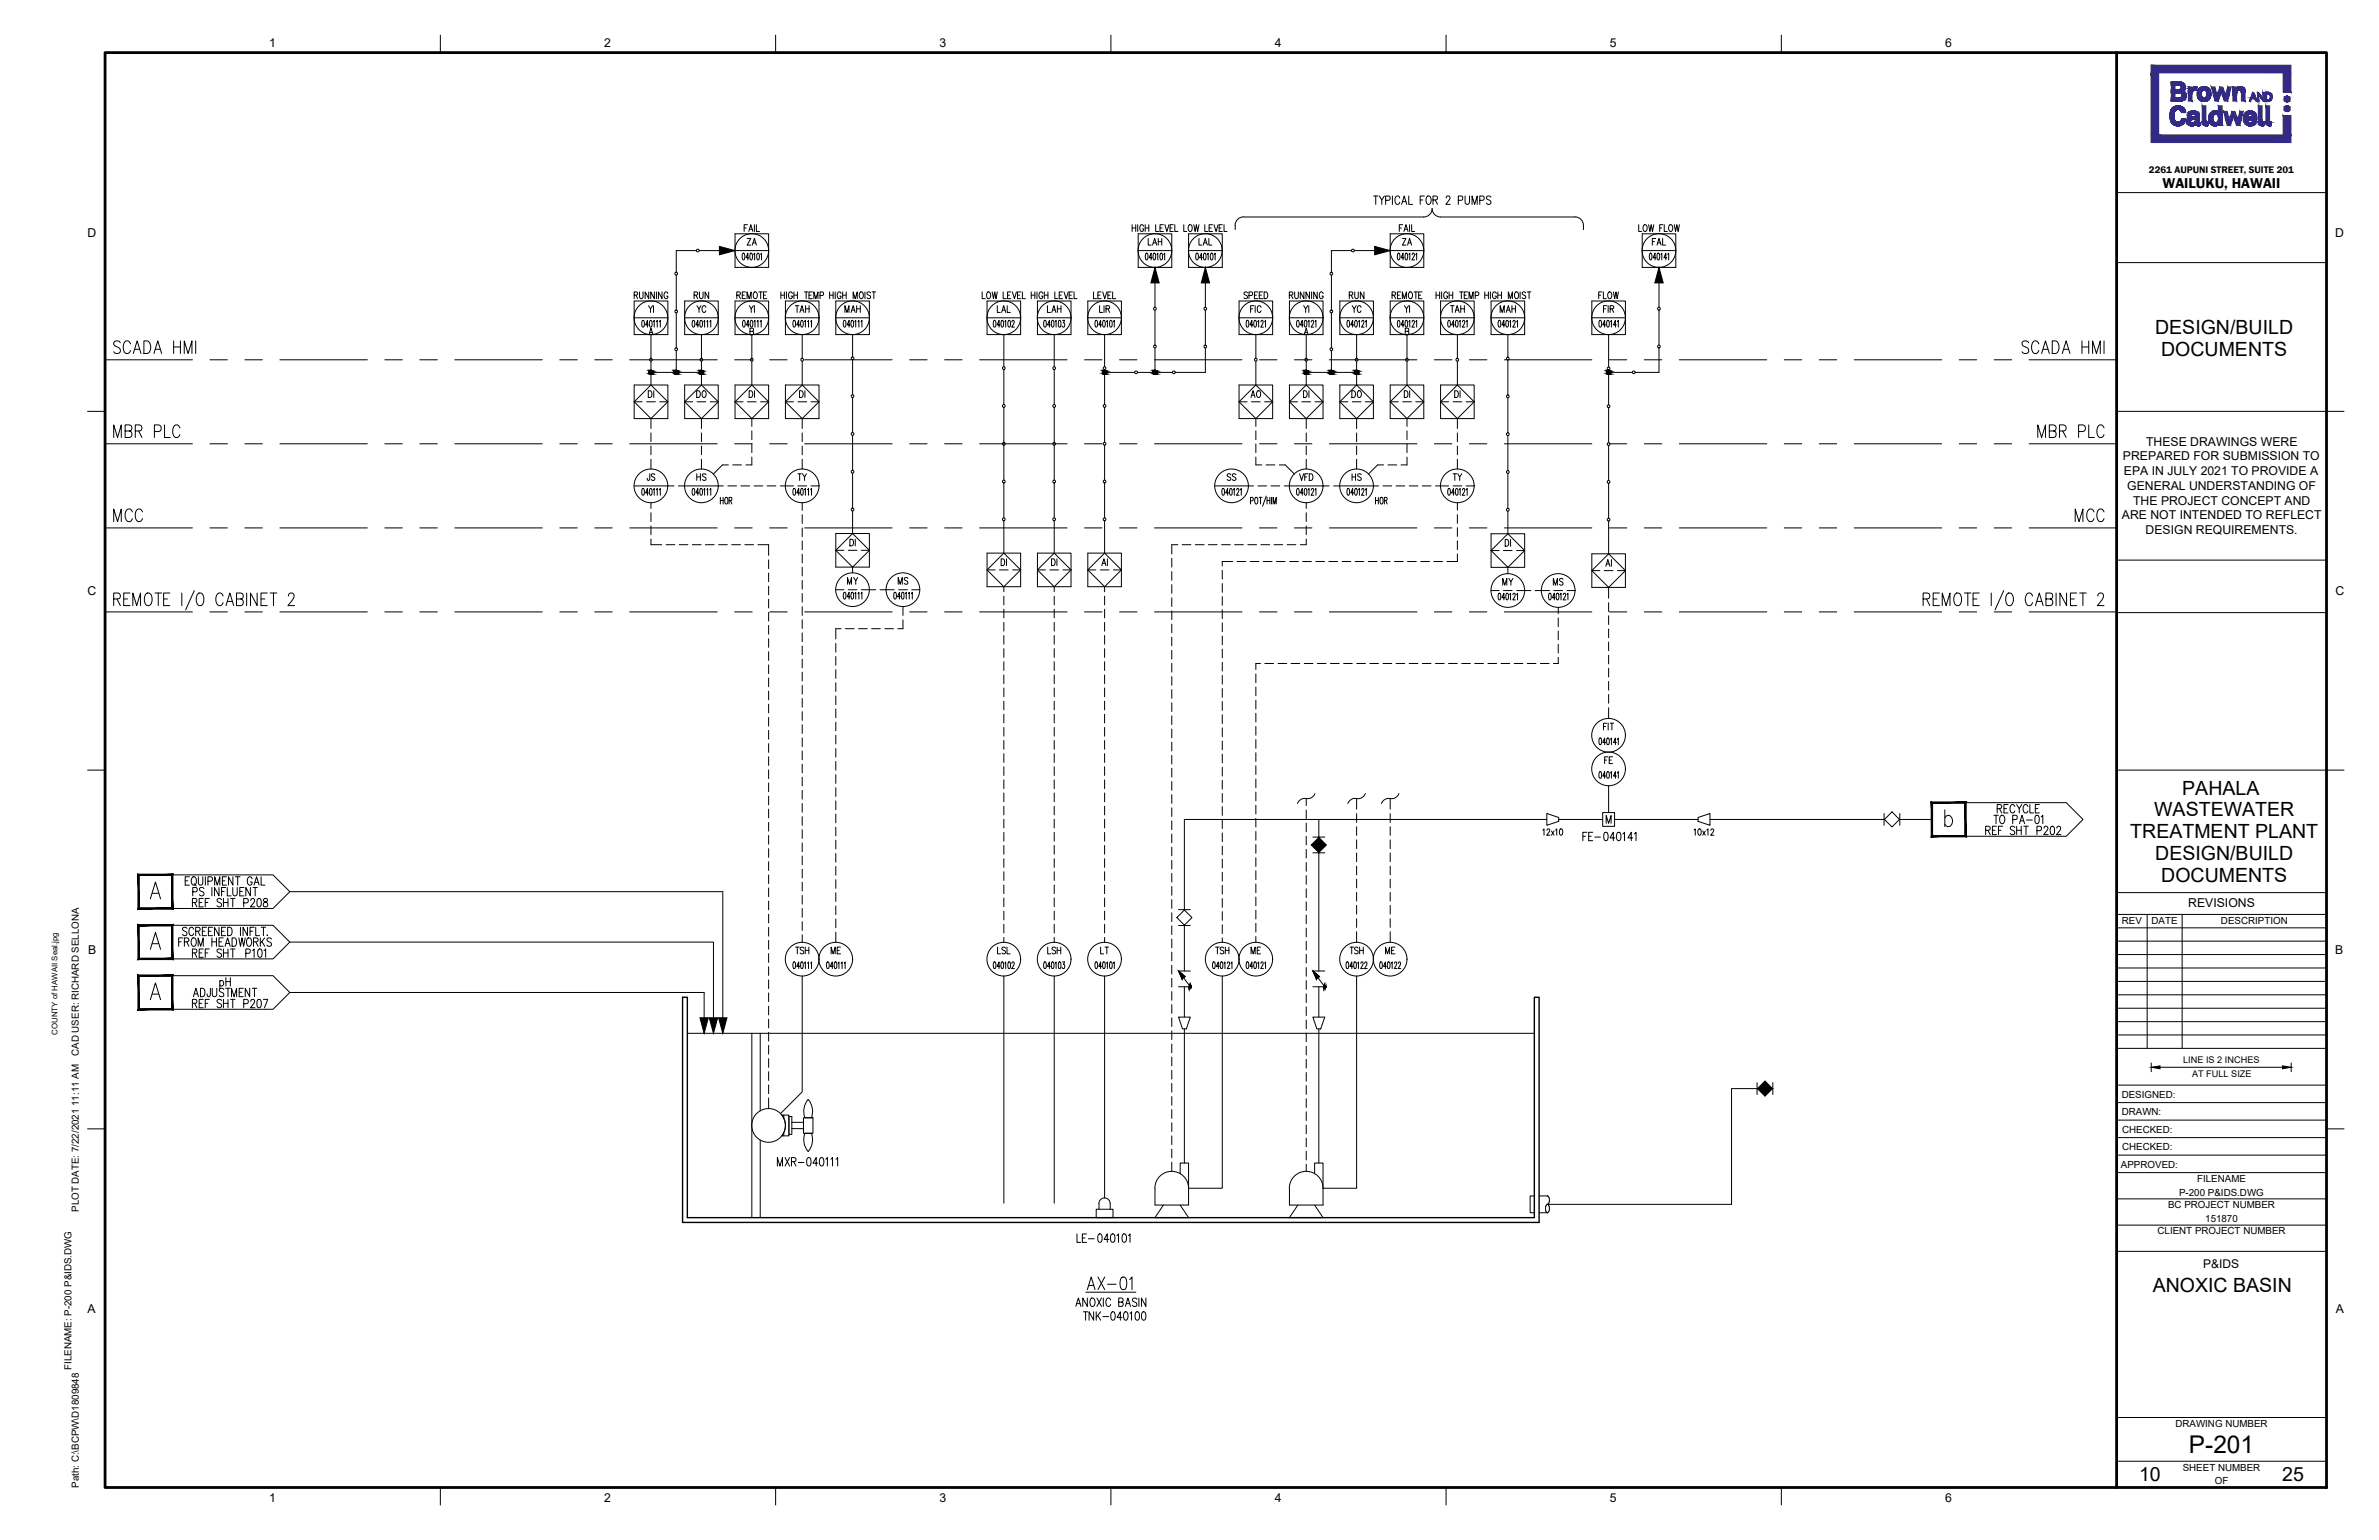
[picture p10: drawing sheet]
<svg xmlns="http://www.w3.org/2000/svg" width="864mm" height="559mm" viewBox="0 0 864 559" stroke-linecap="round" stroke-linejoin="round" font-family="sans-serif">
<defs><g id="words">
<text font-size="8.9" x="794.6" y="527.3">P-201</text>
<g font-size="7.1">
<text x="782.3" y="121.1">DESIGN/BUILD</text>
<text x="784.5" y="129">DOCUMENTS</text>
<text x="792.2" y="288.4">PAHALA</text>
<text x="782" y="296.3">WASTEWATER</text>
<text x="773.3" y="304.1">TREATMENT PLANT</text>
<text x="782.4" y="312">DESIGN/BUILD</text>
<text x="784.6" y="319.9">DOCUMENTS</text>
<text x="781.5" y="468.8">ANOXIC BASIN</text>
<text x="776.5" y="537.3">10</text>
<text x="828.5" y="537.3">25</text>
</g>
<text font-size="5.3" x="785" y="68.4">WAILUKU, HAWAII</text>
<g font-size="4.4">
<text x="97.7" y="16.9">1</text>
<text x="219.3" y="16.9">2</text>
<text x="341" y="16.9">3</text>
<text x="462.8" y="16.9">4</text>
<text x="584.4" y="16.9">5</text>
<text x="706.1" y="16.9">6</text>
<text x="31.8" y="85.9">D</text>
<text x="847.6" y="85.9">D</text>
<text x="779.1" y="161.7">THESE DRAWINGS WERE</text>
<text x="770.6" y="167">PREPARED FOR SUBMISSION TO</text>
<text x="771" y="172.4">EPA IN JULY 2021 TO PROVIDE A</text>
<text x="772.2" y="177.8">GENERAL UNDERSTANDING OF</text>
<text x="774.4" y="183.1">THE PROJECT CONCEPT AND</text>
<text x="770.3" y="188.4">ARE NOT INTENDED TO REFLECT</text>
<text x="778.9" y="193.8">DESIGN REQUIREMENTS.</text>
<text x="31.7" y="216.1">C</text>
<text x="847.8" y="216.1">C</text>
<text x="794.4" y="329.3">REVISIONS</text>
<text x="32" y="346.2">B</text>
<text x="847.6" y="346.2">B</text>
<text x="799.7" y="460.2">P&amp;IDS</text>
<text x="31.8" y="476.4">A</text>
<text x="848" y="476.4">A</text>
<text x="97.7" y="545.1">1</text>
<text x="219.3" y="545.1">2</text>
<text x="341" y="545.1">3</text>
<text x="462.8" y="545.1">4</text>
<text x="584.4" y="545.1">5</text>
<text x="706.1" y="545.1">6</text>
</g>
<text font-size="3.6" x="780.1" y="62.8">2261 AUPUNI STREET, SUITE 201</text>
<g font-size="3.5">
<text x="770.3" y="335.4">REV</text>
<text x="781.1" y="335.4">DATE</text>
<text x="806.2" y="335.4">DESCRIPTION</text>
<text x="28.7" y="383.2" transform="rotate(-90 28.7 383.2)">CAD USER: RICHARD SELLONA</text>
<text x="770.2" y="398.3">DESIGNED:</text>
<text x="770.2" y="404.6">DRAWN:</text>
<text x="770.3" y="411">CHECKED:</text>
<text x="770.3" y="417.3">CHECKED:</text>
<text x="769.9" y="423.7">APPROVED:</text>
<text x="797.6" y="428.8">FILENAME</text>
<text x="791" y="433.9">P-200 P&amp;IDS.DWG</text>
<text x="28.7" y="439.8" transform="rotate(-90 28.7 439.8)">PLOT DATE: 7/22/2021 11:11 AM</text>
<text x="787" y="438.4">BC PROJECT NUMBER</text>
<text x="800.5" y="443.4">151870</text>
<text x="783.2" y="447.7">CLIENT PROJECT NUMBER</text>
<text x="26" y="497.1" transform="rotate(-90 26 497.1)">FILENAME: P-200 P&amp;IDS.DWG</text>
<text x="789.7" y="517.9">DRAWING NUMBER</text>
<text x="792.4" y="533.8">SHEET NUMBER</text>
<text x="28.7" y="539.9" transform="rotate(-90 28.7 539.9)">Path: C:\BCPW\D1809848</text>
<text x="804" y="538.6">OF</text>
</g>
<g font-size="3.3">
<text x="792.5" y="385.8">LINE IS 2 INCHES</text>
<text x="795.7" y="390.9">AT FULL SIZE</text>
</g>
<text font-size="2.8" x="20.8" y="375.4" transform="rotate(-90 20.8 375.4)">COUNTY of HAWAII Seal.jpg</text>
</g></defs>
<g fill="none" stroke="#000" stroke-width=".36">
<path d="M159.9 12.7v6.4M281.6 12.7v6.4M403.3 12.7v6.4M524.9 12.7v6.4M646.6 12.7v6.4M451.4 78.7a3.1 3.1 0 0 0-3 3.1M498.6 71.1h1.6M499.4 71.1v3.1M500.7 71.1l.9 1.5 .9-1.5M501.6 72.6v1.6M503 72.7l1.4-.1 .1-1.2-1.5-.3v3.1M505.5 71.1v3.1"/>
<path d="M508.1 71.8a.9 .9 0 0 0-1.1-.7 .9 .9 0 0 0-.6 1.2v.7a.9 .9 0 0 0 .6 1.2 .9 .9 0 0 0 1.1-.8M508.8 74.2l.9-3.1 1 3.1M509.1 73.2h1.2M511.4 71.1v3.1h1.4M515.5 72.6h1M517.1 71.1h-1.6v3.1M518.1 71.2l.2-.1a1.64 1.64 0 0 1 1.3 1.2 1.64 1.64 0 0 1-.6 1.7l-.2 .2a1.7 1.7 0 0 1-.7-3zM519.9 75.7a3.1 3.1 0 0 0 3 3h48.9M519.9 75.7a3.1 3.1 0 0 1-3.1 3h-65.4M520.2 72.6l1.4-.2 .2-.4-.1-.6-1.5-.3v3.1M521 72.6l.8 1.6M525 71.8l.1-.4 .3-.3h.5l.5 .6-.4 1-1.2 1.5h1.7"/>
<path d="M529.4 72.7l1.4-.1 .1-1.2-1.5-.3v3.1M531.8 71.1v2.2a.81 .81 0 0 0 .8 .9 .81 .81 0 0 0 .8-.9v-2.2M534.4 74.2v-3.1l.9 3.1 .9-3.1v3.1M537.2 72.7l1.4-.1 .2-.5-.2-.9-1.4-.1v3.1M541.2 71.5a.82 .82 0 0 0-1-.4 .82 .82 0 0 0-.5 1l1.1 .6 .4 .6a.87 .87 0 0 1-.6 .9 .87 .87 0 0 1-1-.5M571.7 78.7a3.5 3.5 0 0 1 3.1 4.6M768.4 69.9h76.1M245.5 99.8v12.7M252.8 90.9h-7.3v7.9M253.8 90.9h7.4M266.8 90.9h12.2M266.8 84.8h12.2v12.2h-12.2z"/>
<path d="M269.6 92l.2-.1a1.63 1.63 0 0 1 0 2.4l-.3-.4zM270.1 82.7h.8M271.2 86.5h1.3l-1.3 2.4h1.3M271.4 81.5h-1.3v2.5M271.8 84l.7-2.5 .8 2.5M271.8 93.5h-1l.7-1.6v2.4M272.1 83.2h.9M272.4 92l.4-.1 .3 .4v1.6l-.3 .4-.6-.4zM273.1 88.9l.8-2.4 .7 2.4M273.4 88.1h.9M273.6 92.3l.3-.4v2.4M273.9 81.5v2.5"/>
<path d="M274.6 81.5v2.5h1.1M274.9 92l.2-.1a1.63 1.63 0 0 1 0 2.4l-.4-.4zM276.1 92.3l.3-.4v2.4M411 82.7h1.3M411 81.5v2.5M412.3 81.5v2.5M413 81.5v2.5M413.2 84.8h12.2v12.2h-12.2zM413.2 90.9h12.2M415.2 82.1a.72 .72 0 0 0-.9-.6 .72 .72 0 0 0-.5 1v.6a.73 .73 0 0 0 .7 .9 .73 .73 0 0 0 .7-.9h-.5M415.7 82.7h1.3M415.7 81.5v2.5"/>
<path d="M416 92l.2-.1a1.63 1.63 0 0 1 0 2.4l-.4-1zM416.8 86.5v2.4h1.1M417 81.5v2.5M418.2 93.5h-1l.7-1.6v2.4M418.4 88.9l.7-2.4 .8 2.4M418.7 88.1h.9M418.8 92l.2-.1a1.63 1.63 0 0 1 0 2.4l-.4-1zM419.5 81.5v2.5h1.1M419.9 92.3l.4-.4v2.4M420.5 86.5v2.4M420.5 87.7h1.2M421.1 82.7h.8"/>
<path d="M421.3 92l.2-.1a1.63 1.63 0 0 1 0 2.4l-.5-1zM421.7 86.5v2.4M422.3 81.5h-1.2v2.5h1.2M422.4 92.3l.4-.4v2.4M422.9 81.5l.7 2.5 .7-2.5M424.7 82.7h.8M425.9 81.5h-1.2v2.5h1.2M426.5 81.5v2.5h1.1M429.7 81.5v2.5h1.1M431.5 90.9h12.2M431.5 84.8h12.2v12.2h-12.2zM431.7 81.7l.1-.2a1.26 1.26 0 0 1 1 1.3 1.26 1.26 0 0 1-1 1.2 1.63 1.63 0 0 1-.1-2.3z"/>
<path d="M433.4 81.5l.4 2.5 .5-2.5 .5 2.5 .4-2.5M434.3 92l.2-.1a1.63 1.63 0 0 1 0 2.4l-.5-1zM435.2 86.5v2.4h1.1M436.5 93.5h-1.1l.8-1.6v2.4M436.8 88.9l.7-2.4 .8 2.4M437 88.1h1M437 92l.3-.1a1.63 1.63 0 0 1 0 2.4l-.5-1zM437.3 81.5v2.5h1.1M438.2 92.3l.4-.4v2.4M438.8 86.5v2.4h1.1M438.9 82.7h.8M439.5 92l.4-.1 .4 .4v1.6l-.4 .4-.5-.4z"/>
<path d="M440.1 81.5h-1.2v2.5h1.2M440.7 81.5l.8 2.5 .7-2.5M440.7 92.3l.4-.4v2.4M442.6 82.7h.7M443.7 81.5h-1.1v2.5h1.1M444.3 81.5v2.5h1.1M448.4 81.8v1.5M483.3 99.8v12.7M490.6 90.9h-7.3v7.9M491.7 90.9h7.3M504.7 84.8h12.1v12.2h-12.1zM504.7 90.9h12.1"/>
<path d="M507.4 92l.3-.1a1.63 1.63 0 0 1 0 2.4l-.5-1zM508 82.7h.7M509.1 86.5h1.3l-1.3 2.4h1.3M509.2 81.5h-1.2v2.5M509.7 84l.7-2.5 .7 2.5M509.7 93.5h-1.1l.7-1.6v2.4M509.9 83.2h.9M510.2 92l.3-.1a1.63 1.63 0 0 1 0 2.4l-.5-1zM511 88.9l.7-2.4 .7 2.4M511.2 88.1h.9M511.4 92.3l.4-.4v2.4M511.7 81.5v2.5"/>
<path d="M512.4 81.5v2.5h1.1M512.6 92.5l.1-.4a.5 .5 0 0 1 .7 0 .5 .5 0 0 1 0 .7l-.9 1.5h1M513.9 92.3l.4-.4v2.4M594.9 81.5v2.5h1.1M596.1 84.8h12.2v12.2h-12.2zM596.1 90.9h12.2M596.6 81.9l.4-.4a1.26 1.26 0 0 1 1 1.3 1.26 1.26 0 0 1-1 1.2l-.6-.9zM598.5 81.5l.4 2.5 .5-2.5 .5 2.5 .4-2.5M598.9 92l.2-.1a1.63 1.63 0 0 1 0 2.4l-.4-1zM599.8 87.7h.8M601 86.5h-1.2v2.4M601.2 93.5h-1.1l.7-1.6v2.4"/>
<path d="M601.5 88.9l.7-2.4 .8 2.4M601.7 92l.2-.1a1.63 1.63 0 0 1 0 2.4l-.3-.4zM601.8 88.1h.9M602.5 82.7h.7M602.9 92.3l.4-.4v2.4M603.5 86.5v2.4h1.1M603.7 81.5h-1.2v2.5M604.1 81.5v2.5h1.1M605.1 93.5h-1.1l.7-1.6v2.4M605.4 92.3l.3-.4v2.4M606.1 81.7l.2-.2a1.26 1.26 0 0 1 1 1.3 1.26 1.26 0 0 1-1 1.2 1.58 1.58 0 0 1-.2-2.3zM607.8 81.5l.4 2.5 .5-2.5 .5 2.5 .4-2.5"/>
<path d="M768.4 95.3h76.1M230.2 109.2h12.2v12.2h-12.2zM230.2 107.1l1.1-.1v-1l-1.1-.1v2.5M230.2 115.3h12.2M230.8 107.1l.7 1.3M232.2 105.9v1.8l.5 .7 .6-.4 .1-2.1M233.2 116.4l.2-.2a1.63 1.63 0 0 1 0 2.5l-.4-.5zM235.4 117.9h-1l.6-1.7v2.5M235.4 110.9l.7 1.2 .8-1.2M235.5 105.9v2.5l-1.3-2.5v2.5M235.9 116.4l.4-.2 .3 .5v1.5l-.3 .5-.5-.5zM236.1 112.1v1.3"/>
<path d="M237.1 116.7l.4-.5v2.5M237.2 110.9v2.5M237.5 105.9v2.5l-1.3-2.5v2.5M238.3 116.7l.3-.5v2.5M238.3 105.9v2.5M239.4 116.7l.3-.5v2.5M240.3 105.9v2.5l-1.3-2.5v2.5M242.4 106.5a.72 .72 0 0 0-.8-.6 .72 .72 0 0 0-.6 .9v.6a.73 .73 0 0 0 .7 1 .73 .73 0 0 0 .7-1h-.4M245.5 113.5v12.7M248.5 109.2h12.2v12.2h-12.2zM248.5 115.3h12.2M251.5 116.4l.2-.2a1.63 1.63 0 0 1 0 2.5l-.4-.5z"/>
<path d="M252 107.1l1.1-.1 .1-.8-1.2-.3v2.5M252.6 107.1l.7 1.3M253 110.9l.7 1.2 .8-1.2M253.7 117.9h-1.1l.7-1.7v2.5M253.7 112.1v1.3M253.9 105.9v1.8l.6 .7 .6-.4 .1-2.1M254.3 116.4l.2-.2a1.63 1.63 0 0 1 0 2.5l-.4-.5zM255.4 116.7l.4-.5v2.5M256.2 111.5a.72 .72 0 0 0-.8-.6 .72 .72 0 0 0-.6 .9v.6a.72 .72 0 0 0 .6 1 .72 .72 0 0 0 .8-.6M256.5 116.7l.4-.5v2.5M257.3 105.9v2.5l-1.4-2.5v2.5M257.6 116.7l.4-.5v2.5"/>
<path d="M266.8 109.2h12.2v12.2h-12.2zM266.8 115.3h12.2M267.5 107.1l1.1-.1v-1l-1.1-.1v2.5M268.1 107.1l.7 1.3M269.5 107.1h.7M269.7 116.4l.3-.2a1.63 1.63 0 0 1 0 2.5l-.5-1.1zM270.6 105.9h-1.1v2.5h1.1M271.2 108.4v-2.5l.7 2.5 .8-2.5v2.5M272 110.9l.7 1.2 .8-1.2M272 117.9h-1.1l.7-1.7v2.5M272.5 116.4l.3-.2a1.63 1.63 0 0 1 0 2.5l-.4-.5zM272.7 112.1v1.3"/>
<path d="M273.7 116.7l.4-.5v2.5M273.8 106l.2-.1a1.26 1.26 0 0 1 .9 1.2 1.26 1.26 0 0 1-.9 1.3 1.63 1.63 0 0 1-.2-2.4zM273.9 110.9v2.5M274.8 116.7l.4-.5v2.5M275.5 105.9h1.3M275.9 116.7l.4-.5v2.5M276.1 105.9v2.5M277.2 107.1h.7M278.3 105.9h-1.1v2.5h1.1M283.5 107.1h1.2M283.5 105.9v2.5M284.7 105.9v2.5"/>
<path d="M285.1 115.3h12.2M285.1 109.2h12.2v12.2h-12.2zM285.5 105.9v2.5M287.7 106.5a.72 .72 0 0 0-.9-.6 .72 .72 0 0 0-.5 .9v.6a.73 .73 0 0 0 .7 1 .73 .73 0 0 0 .7-1h-.5M288 116.4l.2-.2a1.63 1.63 0 0 1 0 2.5l-.4-1.1zM288.2 107.1h1.3M288.2 105.9v2.5M288.7 110.9h1.3M289.3 110.9v2.5M289.5 105.9v2.5M290.3 117.9h-1.1l.7-1.7v2.5M290.4 113.4l.7-2.5 .7 2.5"/>
<path d="M290.7 112.5h.9M290.8 116.4l.2-.2a1.63 1.63 0 0 1 0 2.5l-.4-1.1zM292 105.9h1.3M292 116.7l.4-.5v2.5M292.4 110.9v2.5M292.4 112.1h1.3M292.7 105.9v2.5M293.1 116.7l.4-.5v2.5M293.7 107.1h.7M293.7 110.9v2.5M294.3 116.7l.3-.5v2.5M294.9 105.9h-1.2v2.5h1.2"/>
<path d="M295.4 108.4v-2.5l.8 2.5 .7-2.5v2.5M297.7 107.2l1.1-.1v-1.1l-1.1-.1v2.5M301.2 107.1h1.2M301.2 105.9v2.5M302.4 105.9v2.5M303.2 105.9v2.5M303.4 109.2h12.2v12.2h-12.2zM303.4 115.3h12.2M305.3 106.5a.72 .72 0 0 0-.9-.6 .72 .72 0 0 0-.5 .9v.6a.73 .73 0 0 0 .7 1 .73 .73 0 0 0 .7-1h-.5M305.9 107.1h1.3M305.9 105.9v2.5M306.3 116.4l.2-.2a1.63 1.63 0 0 1 0 2.5l-.4-1.1z"/>
<path d="M306.7 113.4v-2.5l.8 2.5 .7-2.5v2.5M307.2 105.9v2.5M308.6 117.9h-1.1l.7-1.7v2.5M308.9 113.4l.8-2.5 .7 2.5M309.1 116.4l.2-.2a1.63 1.63 0 0 1 0 2.5l-.4-1.1zM309.2 112.5h1M309.7 108.4v-2.5l.7 2.5 .8-2.5v2.5M310.3 116.7l.3-.5v2.5M311 112.1h1.3M311 110.9v2.5M311.4 116.7l.4-.5v2.5M312.3 110.9v2.5"/>
<path d="M312.3 106l.2-.1a1.26 1.26 0 0 1 .9 1.2 1.26 1.26 0 0 1-.9 1.3 1.63 1.63 0 0 1-.2-2.4zM312.5 116.7l.4-.5v2.5M314 105.9v2.5M316 106.3l-.4-.4-.9 .4 .1 .5 1.2 .9v.3l-.4 .4-.9-.4M316.6 105.9h1.3M317.2 105.9v2.5M356.5 105.9v2.5h1.2M358.3 109.2h12.2v12.2h-12.2zM358.3 115.3h12.2M358.5 106l.2-.1a1.26 1.26 0 0 1 1 1.2 1.26 1.26 0 0 1-1 1.3 1.68 1.68 0 0 1-.2-2.4zM360.2 105.9l.4 2.5 .5-2.5 .5 2.5 .4-2.5M360.8 116.4l.2-.2a1.63 1.63 0 0 1 0 2.5l-.4-1.1z"/>
<path d="M362 110.9v2.5h1.1M363 117.9h-1l.7-1.7v2.5M363.6 116.4l.2-.2a1.63 1.63 0 0 1 0 2.5l-.5-1.1zM363.6 113.4l.8-2.5 .7 2.5M363.9 112.5h.9M364.2 105.9v2.5h1.1M364.7 116.7l.4-.5v2.5M365.6 110.9v2.5h1.2M365.8 107.1h.7M366.1 116.4l.2-.2a1.63 1.63 0 0 1 0 2.5l-.5-1.1zM366.9 105.9h-1.1v2.5h1.1M367.3 116.8l.3-.6h.3l.3 .5-1 2h1"/>
<path d="M367.5 105.9l.8 2.5 .7-2.5M369.4 107.1h.7M370.6 105.9h-1.2v2.5h1.2M371.1 105.9v2.5h1.1M374.4 107.1h1.3M374.4 105.9v2.5M375.7 105.9v2.5M376.4 105.9v2.5M376.6 109.2h12.2v12.2h-12.2zM376.6 115.3h12.2M378.5 106.5a.72 .72 0 0 0-.8-.6 .72 .72 0 0 0-.6 .9v.6a.73 .73 0 0 0 .7 1 .73 .73 0 0 0 .7-1h-.4M379.1 116.4l.2-.2a1.63 1.63 0 0 1 0 2.5l-.5-1.1z"/>
<path d="M379.1 107.1h1.3M379.1 105.9v2.5M380.2 110.9v2.5h1.1M380.4 105.9v2.5M381.3 117.9h-1.1l.8-1.7v2.5M381.8 113.4l.8-2.5 .7 2.5M381.8 116.4l.3-.2a1.63 1.63 0 0 1 0 2.5l-.5-1.1zM382.1 112.5h.9M382.9 105.9v2.5h1.1M383 116.7l.4-.5v2.5M383.8 112.1h1.3M383.8 110.9v2.5"/>
<path d="M384.3 116.4l.4-.2 .4 .5v1.5l-.4 .5-.5-.5zM384.5 107.1h.7M385.1 110.9v2.5M385.7 105.9h-1.2v2.5h1.2M385.7 116.2h.8l-.5 1a.72 .72 0 0 1 .5 .8 .72 .72 0 0 1-.8 .6l-.2-.4M386.2 105.9l.8 2.5 .8-2.5M388.1 107.1h.8M389.3 105.9h-1.2v2.5h1.2M389.9 105.9v2.5h1.1M394.9 115.3h12.2M394.9 109.2h12.2v12.2h-12.2zM397 105.9v2.5h1.1"/>
<path d="M397.7 116.4l.2-.2a1.63 1.63 0 0 1 0 2.5l-.4-1.1zM398.5 107.1h.8M399.2 110.9v2.5h1.1M399.7 105.9h-1.2v2.5h1.2M399.9 117.9h-1l.6-1.7v2.5M400.3 105.9l.7 2.5 .8-2.5M400.5 116.4l.2-.2a1.63 1.63 0 0 1 0 2.5l-.4-.5zM400.8 110.9v2.5M401.5 112.1l1.1-.1 .1-.9-1.2-.2v2.5M401.7 116.7l.3-.5v2.5M402.2 107.1h.7M402.2 112.1l.6 1.3"/>
<path d="M403 116.4l.2-.2a1.63 1.63 0 0 1 0 2.5l-.4-1.1zM403.4 105.9h-1.2v2.5h1.2M403.9 105.9v2.5h1.1M404.2 116.7l.3-.5v2.5M419.3 102.7v8.8M419.3 112.6v12.7M437.6 102.7v8.8M437.6 112.6v12.7M449.8 109.2h12.2v12.2h-12.2zM449.8 115.3h12.2M452.5 116.4l.4-.2 .4 .5v1.5l-.4 .5-.5-.5zM452.8 106.3l-.4-.4-.8 .4 .1 .5 .8 .4a.65 .65 0 0 1 .2 1 .65 .65 0 0 1-1 0l-.1-.2"/>
<path d="M453.4 107.2l1.1-.1v-1.1l-1.1-.1v2.5M454 112.1h.7M454.8 117.9h-1.1l.7-1.7v2.5M455.2 110.9h-1.2v2.5M455.3 116.4l.2-.2a1.63 1.63 0 0 1 0 2.5l-.4-1.1zM455.4 107.1h.7M455.6 110.9v2.5M456.5 116.7l.4-.5v2.5M456.6 105.9h-1.2v2.5h1.2M457.1 107.1h.8M457.7 116.8a.44 .44 0 0 1 .4-.6 .44 .44 0 0 1 .5 .5l-.9 2h.9M457.8 111.5a.72 .72 0 0 0-.9-.6 .72 .72 0 0 0-.5 .9v.6a.72 .72 0 0 0 .5 1 .72 .72 0 0 0 .9-.6"/>
<path d="M458.3 105.9h-1.2v2.5h1.2M458.9 105.9a1.23 1.23 0 0 1 1.3 1.2 1.23 1.23 0 0 1-1.3 1.3zM459.1 116.7l.3-.5v2.5M468 107.1l1.1-.1 .2-.8-1.3-.3v2.5M468.1 115.3h12.2M468.1 109.2h12.2v12.2h-12.2zM468.7 107.1l.7 1.3M470 105.9v1.8l.5 .7 .7-.4 .1-2.1M470.9 116.4l.2-.2a1.63 1.63 0 0 1 0 2.5l-.4-.5zM473.1 117.9h-1l.6-1.7v2.5M473.2 110.9l.8 1.2 .7-1.2M473.3 105.9v2.5l-1.3-2.5v2.5"/>
<path d="M473.7 116.4l.3-.2 .3 .5v1.5l-.3 .5-.5-.5zM474 112.1v1.3M474.8 116.7l.4-.5v2.5M475.1 110.9v2.5M475.4 105.9v2.5l-1.3-2.5v2.5M476 116.8l.3-.6 .5 .3v.7l-.8 1.5h.9M476.1 105.9v2.5M477.4 116.7l.3-.5v2.5M478.2 105.9v2.5l-1.3-2.5v2.5M480.3 106.5a.72 .72 0 0 0-.9-.6 .72 .72 0 0 0-.5 .9v.6a.73 .73 0 0 0 .7 1 .73 .73 0 0 0 .7-1h-.5M483.3 113.5v12.7M486.4 115.3h12.2"/>
<path d="M486.4 109.2h12.2v12.2h-12.2zM489.2 116.4l.2-.2a1.63 1.63 0 0 1 0 2.5l-.4-1.1zM489.8 107.1l1.1-.1v-1l-1.1-.1v2.5M490.5 107.1l.6 1.3M490.9 110.9l.7 1.2 .7-1.2M491.4 117.9h-1.1l.7-1.7v2.5M491.6 112.1v1.3M491.8 105.9v1.8l.5 .7 .7-.4 .1-2.1M492 116.4l.2-.2a1.63 1.63 0 0 1 0 2.5l-.4-.5zM493.1 116.7l.4-.5v2.5M494.1 111.5a.7 .7 0 0 0-.9-.6 .7 .7 0 0 0-.5 .9v.6a.7 .7 0 0 0 .5 1 .7 .7 0 0 0 .9-.6M494.3 116.8l.3-.6 .5 .3v.7l-.9 1.5h1"/>
<path d="M495.1 105.9v2.5l-1.3-2.5v2.5M495.6 116.7l.4-.5v2.5M504.7 109.2h12.1v12.2h-12.1zM504.7 115.3h12.1M505.3 107.1l1.1-.1 .2-.4-.2-.6-1.1-.1v2.5M506 107.1l.6 1.3M507.3 107.1h.7M507.5 116.4l.2-.2a1.63 1.63 0 0 1 0 2.5l-.5-1.1zM508.5 105.9h-1.2v2.5h1.2M509.1 108.4v-2.5l.7 2.5 .7-2.5v2.5M509.7 117.9h-1.1l.7-1.7v2.5M509.8 110.9l.8 1.2 .7-1.2"/>
<path d="M510.2 116.4l.3-.2a1.63 1.63 0 0 1 0 2.5l-.5-1.1zM510.6 112.1v1.3M511.4 116.7l.4-.5v2.5M511.6 106l.2-.1a1.26 1.26 0 0 1 1 1.2 1.26 1.26 0 0 1-1 1.3 1.63 1.63 0 0 1-.2-2.4zM511.7 110.9v2.5M512.6 116.8l.1-.3a.5 .5 0 0 1 .7-.1 .5 .5 0 0 1 0 .8l-.9 1.5h1M513.3 105.9h1.3M513.9 116.7l.4-.5v2.5M514 105.9v2.5M515 107.1h.7M516.2 105.9h-1.2v2.5h1.2M521.3 107.1h1.3"/>
<path d="M521.3 105.9v2.5M522.6 105.9v2.5M522.9 109.2h12.2v12.2h-12.2zM522.9 115.3h12.2M523.3 105.9v2.5M525.5 106.5a.72 .72 0 0 0-.9-.6 .72 .72 0 0 0-.5 .9v.6a.73 .73 0 0 0 .7 1 .73 .73 0 0 0 .7-1h-.5M525.7 116.4l.2-.2a1.63 1.63 0 0 1 0 2.5l-.4-1.1zM526 107.1h1.3M526 105.9v2.5M526.5 110.9h1.4M527.2 110.9v2.5M527.3 105.9v2.5"/>
<path d="M528 117.9h-1.1l.7-1.7v2.5M528.2 113.4l.8-2.5 .7 2.5M528.5 112.5h.9M528.5 116.4l.2-.2a1.63 1.63 0 0 1 0 2.5l-.4-1.1zM529.7 116.7l.4-.5v2.5M529.8 105.9h1.4M530.3 112.1h1.3M530.3 110.9v2.5M530.5 105.9v2.5M530.9 116.8a.44 .44 0 0 1 .3-.6 .44 .44 0 0 1 .5 .5l-.9 2h1M531.5 107.1h.8M531.6 110.9v2.5"/>
<path d="M532.2 116.7l.4-.5v2.5M532.7 105.9h-1.2v2.5h1.2M533.3 108.4v-2.5l.7 2.5 .8-2.5v2.5M535.5 107.2l1.1-.1 .1-.9-1.2-.3v2.5M539 107.1h1.3M539 105.9v2.5M540.3 105.9v2.5M541 105.9v2.5M541.3 109.2h12.2v12.2h-12.2zM541.3 115.3h12.2M543.2 106.5a.72 .72 0 0 0-.9-.6 .72 .72 0 0 0-.5 .9v.6a.73 .73 0 0 0 .7 1 .73 .73 0 0 0 .7-1h-.5M543.7 107.1h1.3"/>
<path d="M543.7 105.9v2.5M544 116.4l.4-.2 .3 .5v1.5l-.3 .5-.5-.5zM544.6 113.4v-2.5l.7 2.5 .8-2.5v2.5M545 105.9v2.5M546.3 117.9h-1.1l.7-1.7v2.5M546.8 113.4l.7-2.5 .8 2.5M546.8 116.4l.2-.2a1.63 1.63 0 0 1 0 2.5l-.4-1.1zM547.1 112.5h.9M547.5 108.4v-2.5l.8 2.5 .7-2.5v2.5M548 116.7l.3-.5v2.5M548.9 112.1h1.2M548.9 110.9v2.5"/>
<path d="M549.2 116.8a.44 .44 0 0 1 .3-.6 .44 .44 0 0 1 .5 .5l-.9 2h1M550.1 110.9v2.5M550.1 106l.2-.1a1.26 1.26 0 0 1 1 1.2 1.26 1.26 0 0 1-1 1.3 1.68 1.68 0 0 1-.2-2.4zM550.5 116.7l.4-.5v2.5M551.8 105.9v2.5M553.8 106.3l-.1-.3a.66 .66 0 0 0-.7-.1 .66 .66 0 0 0-.4 .6l1.2 1.2v.3l-.4 .4-.8-.4M554.4 105.9h1.3M555.1 105.9v2.5M577.9 109.2h12.1v12.2h-12.1zM577.9 115.3h12.1M580.3 107.1h.8M580.6 116.4l.3-.2a1.63 1.63 0 0 1 0 2.5l-.4-.5z"/>
<path d="M581.6 105.9h-1.3v2.5M582 105.9v2.5h1.1M582.1 112.1h.7M582.8 117.9h-1l.7-1.7v2.5M583.3 110.9h-1.2v2.5M583.4 116.4l.2-.2a1.63 1.63 0 0 1 0 2.5l-.3-.5zM583.8 110.9v2.5M584 106l.2-.1a1.26 1.26 0 0 1 .9 1.2 1.26 1.26 0 0 1-.9 1.3 1.63 1.63 0 0 1-.2-2.4zM584.5 112.1l1.1-.1 .1-.9-1.2-.2v2.5M584.6 116.7l.4-.5v2.5M585.1 112.1l.7 1.3M585.7 105.9l.4 2.5 .5-2.5 .4 2.5 .5-2.5"/>
<path d="M586.8 117.9h-1.1l.7-1.7v2.5M587.1 116.7l.4-.5v2.5M602.2 102.7v8.8M602.2 112.6v12.7M38.2 130.6h31.6M43.7 124.4a1.26 1.26 0 0 0-1.4-.8 1.26 1.26 0 0 0-1 1.2l.3 .6 1.4 .7a1.14 1.14 0 0 1 .7 1.2 1.14 1.14 0 0 1-.9 1h-.7l-.8-.7M47.4 124.8a1.23 1.23 0 0 0-1.3-1.1 1.23 1.23 0 0 0-1.2 1.1 2.85 2.85 0 0 0 .9 3.5 1.32 1.32 0 0 0 1.6-1.1M48.4 128.3l1.4-4.6 1.4 4.6M48.9 126.7h1.8M52.2 123.7h1.3a2.68 2.68 0 0 1 0 4.6h-1.3zM55.9 128.3l1.4-4.6 1.4 4.6M56.4 126.7h1.8"/>
<path d="M63 123.7v4.6M63 125.9h2.5M65.5 123.7v4.6M66.9 128.3v-4.6l1.4 4.6 1.4-4.6v4.6M71 123.7v4.6M76.2 130.6h6.3M88.9 130.6h6.3M101.6 130.6h31.7M139.7 130.6h6.3M152.4 130.6h6.3M165.1 130.6h31.7M203.2 130.6h6.3"/>
<path d="M215.9 130.6h6.3M228.6 130.6h31.7M230.2 139.7h12.2v12.2h-12.2zM235.6 121.5l.7-2.4 .8 2.4M235.9 120.7h.9M236.3 121.4v8.6M236.3 131.1v8.6M236.3 135.1h8.7M245.5 127.3v7.8M246 135.1h8.6M248.5 139.7h12.2v12.2h-12.2zM254.6 121.4v8.6"/>
<path d="M254.6 131.1v8.6M266.7 130.6h6.3M266.8 139.7h12.2v12.2h-12.2zM272.2 120.2l1.2-.1v-.9l-1.2-.1v2.4l1.3-.2 .1-.6-.5-.5M272.9 121.4v8.6M272.9 131.1v8.6M279.4 130.6h6.3M285.1 139.7h12.2v12.2h-12.2zM291.2 121.4v8.6M291.2 131.1v8.6M292.1 130.6h31.7M309.5 121.4v8.1"/>
<path d="M309.5 130.6v12.7M330.2 130.6h6.3M342.9 130.6h6.3M355.6 130.6h31.7M364.4 121.4v11.7M364.4 134.1v12.7M382.7 121.4v11.7M382.7 134.1v12.7M393.7 130.6h6.3M401 135.1h10.9M401 121.4v11.7M401 134.1v12.7"/>
<path d="M406.4 130.6h6.3M412.9 135.1h12.7M419.1 130.6h31.7M419.3 126.3v8.8M437.6 126.3v8.8h-11M449.8 139.7h12.2v12.2h-12.2zM455.9 121.4v8.6M455.9 131.1v8.6M457.2 130.6h6.3M468.1 139.7h12.2v12.2h-12.2zM469.9 130.6h6.3M473.4 121.5l.8-2.4 .7 2.4"/>
<path d="M473.7 120.7h.9M474.2 135.1h8.6M474.2 121.4v8.6M474.2 131.1v8.6M482.6 130.6h31.7M483.3 127.3v7.8M483.8 135.1h8.7M486.4 139.7h12.2v12.2h-12.2zM492.5 121.4v8.6M492.5 131.1v8.6M504.7 139.7h12.1v12.2h-12.1zM510.1 120.2l1.1-.1 .2-.3-.2-.6-1.1-.1v2.4l1.2-.2 .1-.6-.4-.5"/>
<path d="M510.8 121.4v8.6M510.8 131.1v8.6M520.7 130.6h6.3M522.9 139.7h12.2v12.2h-12.2zM529 121.4v8.6M529 131.1v8.6M533.4 130.6h6.3M546.1 130.6h31.7M547.4 121.4v8.2M547.4 130.6v12.7M583.9 135.1h8.7M583.9 121.4v11.8"/>
<path d="M583.9 134.2v12.7M584.2 130.6h6.3M596.9 130.6h6.3M602.2 126.3v8.8h-8.6M609.6 130.6h31.7M647.7 130.6h6.3M660.4 130.6h6.3M673.1 130.6h31.7M711.2 130.6h6.3M723.9 130.6h6.3M736.4 124.4a1.26 1.26 0 0 0-1.3-.8 1.26 1.26 0 0 0-1.1 1.2l.4 .6 1.4 .7a1.14 1.14 0 0 1 .6 1.2 1.14 1.14 0 0 1-.8 1h-.7l-.9-.7M736.6 130.6h31.7"/>
<path d="M740.1 124.8a1.23 1.23 0 0 0-1.2-1.1 1.23 1.23 0 0 0-1.2 1.1 2.85 2.85 0 0 0 .8 3.5 1.32 1.32 0 0 0 1.6-1.1M741.1 128.3l1.4-4.6 1.4 4.6M741.7 126.7h1.7M745 123.7h1.2a2.68 2.68 0 0 1 0 4.6h-1.2zM748.6 128.3l1.4-4.6 1.4 4.6M749.2 126.7h1.7M755.8 125.9h2.4M755.8 123.7v4.6M758.2 123.7v4.6M759.6 128.3v-4.6l1.4 4.6 1.4-4.6v4.6M763.8 123.7v4.6M31.8 149.3h6.3"/>
<path d="M41.3 158.8v-4.6l1.4 4.6 1.3-4.6v4.6M45.4 156.4h1.6a1.12 1.12 0 0 0 .9-1.1 1.12 1.12 0 0 0-.9-1.1h-1.6v4.6l2.1-.3a1.28 1.28 0 0 0-.5-2.1M49.1 156.4h1.6a1.13 1.13 0 0 0 .8-1.1 1.13 1.13 0 0 0-.8-1.1h-1.6v4.6M50.3 156.4l1.2 2.4M56 156.6h1.6a1.25 1.25 0 0 0 .9-1.2 1.25 1.25 0 0 0-.9-1.2h-1.6v4.6M59.7 154.2v4.6h2.1M65.3 155.3a1.23 1.23 0 0 0-1.2-1.2 1.23 1.23 0 0 0-1.2 1.2 2.79 2.79 0 0 0 .9 3.5 1.33 1.33 0 0 0 1.5-1.1M230.2 145.8l6.1 6.1 6.1-6.1M230.2 145.8h2.9M230.2 145.8l6.1-6.1 6.1 6.1M234.7 145.8h3.2M235.3 141.8a1.23 1.23 0 0 1 1.4 1.2 1.23 1.23 0 0 1-1.4 1.2z"/>
<path d="M236.3 151.9v3.6M236.3 157.1v3.2M237.3 141.8v2.4M239.5 145.8h2.9M248.5 145.8l6.1-6.1 6.1 6.1M248.5 145.8l6.1 6.1 6.1-6.1M248.5 145.8h3M252.9 141.8a1.23 1.23 0 0 1 1.3 1.2 1.23 1.23 0 0 1-1.3 1.2zM253 145.8h3.2M254.6 151.9v3.6M254.6 157.1v3.2M255.2 141.9l.2-.1a1.26 1.26 0 0 1 1 1.2 1.26 1.26 0 0 1-1 1.2 1.63 1.63 0 0 1-.2-2.3z"/>
<path d="M257.8 145.8h2.9M266.8 145.8l6.1 6.1 6.1-6.1M266.8 145.8h2.9M266.8 145.8l6.1-6.1 6.1 6.1M271.3 145.8h3.2M271.9 141.8a1.23 1.23 0 0 1 1.4 1.2 1.23 1.23 0 0 1-1.4 1.2zM272.9 151.9v2.8M272.9 156.3v3.2M273.9 141.8v2.4M276.1 145.8h2.9M285.1 145.8l6.1 6.1 6.1-6.1M285.1 145.8l6.1-6.1 6.1 6.1"/>
<path d="M285.1 145.8h2.9M289.6 145.8h3.2M290.2 141.8a1.23 1.23 0 0 1 1.4 1.2 1.23 1.23 0 0 1-1.4 1.2zM291.2 151.9v3.6M291.2 157.1v3.2M292.2 141.8v2.4M294.4 145.8h2.9M309.5 144.3v12.7M309.5 158v12.7M364.4 147.8v12.7M382.7 147.8v12.7M401 147.8v12.7"/>
<path d="M449.8 145.8l6.1 6.1 6.1-6.1M449.8 145.8h2.9M449.8 145.8l6.1-6.1 6.1 6.1M454.1 144.2l.8-2.4 .7 2.4M454.3 145.8h3.2M454.4 143.4h.9M455.9 151.9v2.8M455.9 156.3v3.2M456.5 141.9l.2-.1a1.26 1.26 0 0 1 1 1.2 1.26 1.26 0 0 1-1 1.2 1.63 1.63 0 0 1-.2-2.3zM459.1 145.8h2.9M468.1 145.8l6.1-6.1 6.1 6.1M468.1 145.8l6.1 6.1 6.1-6.1"/>
<path d="M468.1 145.8h2.9M472.6 145.8h3.1M473.2 141.8a1.23 1.23 0 0 1 1.4 1.2 1.23 1.23 0 0 1-1.4 1.2zM474.2 151.9v3.6M474.2 157.1v3.2M475.1 141.8v2.4M477.4 145.8h2.9M486.4 145.8l6.1 6.1 6.1-6.1M486.4 145.8l6.1-6.1 6.1 6.1M486.4 145.8h2.9M490.7 141.8a1.23 1.23 0 0 1 1.4 1.2 1.23 1.23 0 0 1-1.4 1.2zM490.9 145.8h3.2"/>
<path d="M492.5 151.9v3.6M492.5 157.1v3.2M493.1 141.9l.2-.1a1.26 1.26 0 0 1 .9 1.2 1.26 1.26 0 0 1-.9 1.2 1.68 1.68 0 0 1-.2-2.3zM495.6 145.8h3M504.7 145.8l6.1-6.1 6 6.1M504.7 145.8h2.9M504.7 145.8l6.1 6.1 6-6.1M509.2 145.8h3.2M509.8 141.8a1.23 1.23 0 0 1 1.3 1.2 1.23 1.23 0 0 1-1.3 1.2zM510.8 151.9v2.8M510.8 156.3v3.2M511.7 141.8v2.4"/>
<path d="M513.9 145.8h2.9M522.9 145.8l6.1-6.1 6.1 6.1M522.9 145.8h3M522.9 145.8l6.1 6.1 6.1-6.1M527.5 145.8h3.1M528.1 141.8a1.23 1.23 0 0 1 1.3 1.2 1.23 1.23 0 0 1-1.3 1.2zM529 151.9v3.6M529 157.1v3.2M530 141.8v2.4M532.2 145.8h2.9M547.4 144.4v12.7M547.4 158.1v12.7"/>
<path d="M583.9 148v12.7M739.7 158.8v-4.6l1.4 4.6 1.4-4.6v4.6M743.9 156.4h1.6a1.12 1.12 0 0 0 .9-1.1 1.12 1.12 0 0 0-.9-1.1h-1.6v4.6l2.1-.3a1.28 1.28 0 0 0-.5-2.1M747.6 156.4h1.6a1.13 1.13 0 0 0 .8-1.1 1.13 1.13 0 0 0-.8-1.1h-1.6v4.6M748.8 156.4l1.2 2.4M754.5 156.6h1.6a1.25 1.25 0 0 0 .9-1.2 1.25 1.25 0 0 0-.9-1.2h-1.6v4.6M758.2 154.2v4.6h2.1M763.8 155.3a1.22 1.22 0 0 0-1.9-.9 3.1 3.1 0 0 0 .3 4.4 1.28 1.28 0 0 0 1.6-1.1M768.4 149.3h82.5M38.2 161h31.6M76.2 161h6.3M88.9 161h6.3"/>
<path d="M101.6 161h31.7M139.7 161h6.3M152.4 161h6.3M165.1 161h31.7M203.2 161h6.3M215.9 161h6.3M228.6 161h31.7M230.2 176.3h14.5M233.2 177.4l.2-.2a1.63 1.63 0 0 1 0 2.5l-.4-.5zM235.4 178.9h-1l.6-1.7v2.5M235.9 171.9l-.1 2.2-.5 .2-.3-.8M235.9 177.4l.4-.2 .3 .5v1.5l-.3 .5-.5-.5z"/>
<path d="M236.3 161.8v3.2M236.3 166.6v3.6M237.1 177.7l.4-.5v2.5M237.7 172.3l-.5-.4-.8 .4 .2 .5 .8 .4a.65 .65 0 0 1 .2 1 .65 .65 0 0 1-1 0l-.2-.2M238.3 177.7l.3-.5v2.5M239.4 177.7l.3-.5v2.5M251.5 177.4l.2-.2a1.63 1.63 0 0 1 0 2.5l-.4-.5zM252.9 171.9v2.4M252.9 173.1h1.4M253.7 178.9h-1.1l.7-1.7v2.5M254.3 171.9v2.4M254.3 177.4l.2-.2a1.63 1.63 0 0 1 0 2.5l-.4-.5z"/>
<path d="M254.6 161.8v3.2M254.6 166.6v3.6M255.4 177.7l.4-.5v2.5M256.3 172.3l-.5-.4-.8 .4 .2 .5 1.1 .9v.3l-.5 .3-.8-.3M256.5 177.7l.4-.5v2.5M257.6 177.7l.4-.5v2.5M262.6 176.3h-16.3M264.2 176.3h3.2M264.4 168.7h-2.1l-3.3 3.3M266 168.7h3.2M266.7 161h6.3M268.9 176.3h3.2"/>
<path d="M272.9 161.1v3.2M272.9 165.9v2.8h-2.1M273.7 176.3h3.2M278.5 176.3h3.1M279.4 161h6.3M283.3 176.3h4.7M288 177.4l.2-.2a1.63 1.63 0 0 1 0 2.5l-.4-1.1zM289.6 171.9h1.3M289.6 176.3h3.2M290.3 171.9v2.4M290.3 178.9h-1.1l.7-1.7v2.5M290.8 177.4l.2-.2a1.63 1.63 0 0 1 0 2.5l-.4-1.1z"/>
<path d="M291.2 161.8v3.2M291.2 166.6v3.6M291.3 171.9l.8 1.2 .7-1.2M292 177.7l.4-.5v2.5M292.1 173.1v1.2M292.1 161h31.7M293.1 177.7l.4-.5v2.5M294.3 177.7l.3-.5v2.5M294.4 176.3h2.9M309.5 171.7v12.7M330.2 161h6.3M342.9 161h6.3"/>
<path d="M355.6 161h31.7M364.4 161.5v12.7M364.4 175.3v12.7M382.7 161.5v12.7M382.7 175.3v12.7M393.7 161h6.3M401 161.5v12.7M401 175.3v12.7M406.4 161h6.3M419.1 161h31.7M440.9 176.3h14.1M443.7 177.4l.2-.2a1.63 1.63 0 0 1 0 2.5l-.4-1.1z"/>
<path d="M446 178.9h-1.1l.7-1.7v2.5M446.5 177.4l.2-.2a1.63 1.63 0 0 1 0 2.5l-.4-1.1zM446.8 172.3l-.5-.4-.8 .4 .1 .4 1.2 1v.3l-.5 .3-.8-.3M447.7 177.7l.4-.5v2.5M448.6 172.3l-.4-.4-.9 .4 .1 .4 1.2 1v.3l-.4 .3-.9-.3M448.9 177.8a.47 .47 0 0 1 .5-.6 .47 .47 0 0 1 .3 .7l-.8 1.8h.9M450.2 177.7l.4-.5v2.5M455.9 165.9v2.8h2.1M455.9 161.1v3.2M456.6 176.3h3.2M457.2 161h6.3M459.6 168.7h3.2"/>
<path d="M461.4 176.3h3.2M464.4 168.7h2.2l3.3 3.3M466.2 176.3h16.3M469.9 161h6.3M470.9 177.4l.2-.2a1.63 1.63 0 0 1 0 2.5l-.4-.5zM471.8 171.9l.7 2.4 .7-2.4M473.1 178.9h-1l.6-1.7v2.5M473.6 173.1h.7M473.7 177.4l.3-.2 .3 .5v1.5l-.3 .5-.5-.5zM474.2 161.8v3.2M474.2 166.6v3.6M474.8 171.9h-1.2v2.4"/>
<path d="M474.8 177.7l.4-.5v2.5M475.3 171.9a1.27 1.27 0 0 1 1.3 .8 1.27 1.27 0 0 1-.4 1.5l-.9 .1zM476 177.8l.1-.3a.5 .5 0 0 1 .7-.1 .5 .5 0 0 1 0 .8l-.8 1.5h.9M477.4 177.7l.3-.5v2.5M482.6 161h31.7M489.2 177.4l.2-.2a1.63 1.63 0 0 1 0 2.5l-.4-1.1zM490.8 173.1h1.3M490.8 171.9v2.4M491.4 178.9h-1.1l.7-1.7v2.5M492 177.4l.2-.2a1.63 1.63 0 0 1 0 2.5l-.4-.5zM492.1 171.9v2.4M492.5 161.8v3.2"/>
<path d="M492.5 166.6v3.6M493.1 177.7l.4-.5v2.5M494.2 172.3l-.5-.4-.7 .1-.1 .7 1.1 .7 .2 .6-.5 .3-.9-.3M494.3 177.8l.1-.3a.5 .5 0 0 1 .7-.1 .5 .5 0 0 1 0 .8l-.9 1.5h1M495.6 177.7l.4-.5v2.5M500.4 176.3h-16.3M502 176.3h3.2M502.2 168.7h-2.1l-3.3 3.3M503.9 168.7h3.1M506.8 176.3h3.1M510.8 165.9v2.8h-2.2M510.8 161.1v3.2"/>
<path d="M511.6 176.3h3.1M516.3 176.3h3.2M520.7 161h6.3M521.1 176.3h4.8M525.7 177.4l.2-.2a1.63 1.63 0 0 1 0 2.5l-.4-1.1zM527.5 176.3h3.1M527.5 171.9h1.3M528 178.9h-1.1l.7-1.7v2.5M528.1 171.9v2.4M528.5 177.4l.2-.2a1.63 1.63 0 0 1 0 2.5l-.4-1.1zM529 161.8v3.2M529 166.6v3.6"/>
<path d="M529.2 171.9l.7 1.2 .7-1.2M529.7 177.7l.4-.5v2.5M529.9 173.1v1.2M530.9 177.8a.47 .47 0 0 1 .5-.6 .47 .47 0 0 1 .3 .7l-.9 1.8h1M532.2 177.7l.4-.5v2.5M532.2 176.3h2.9M533.4 161h6.3M546.1 161h31.7M547.4 171.8v12.7M583.9 161.7v12.7M583.9 175.4v12.7M584.2 161h6.3"/>
<path d="M596.9 161h6.3M609.6 161h31.7M647.7 161h6.3M660.4 161h6.3M673.1 161h31.7M711.2 161h6.3M723.9 161h6.3M736.6 161h31.7M38.2 191.6h31.6M41.3 189.3v-4.6l1.4 4.6 1.3-4.6v4.6M48 185.8a1.22 1.22 0 0 0-1.9-.9 3 3 0 0 0 .4 4.4 1.27 1.27 0 0 0 1.5-1.1M51.7 185.8a1.23 1.23 0 0 0-1.2-1.1 1.23 1.23 0 0 0-1.2 1.1 2.88 2.88 0 0 0 .9 3.5 1.32 1.32 0 0 0 1.5-1.1"/>
<path d="M76.2 191.6h6.3M88.9 191.6h6.3M101.6 191.6h31.7M139.7 191.6h6.3M152.4 191.6h6.3M165.1 191.6h31.7M203.2 191.6h6.3M215.9 191.6h6.3M228.6 191.6h31.7M236.3 182.4v2.1M236.3 186.1v3.1M236.3 190.8v3.2"/>
<path d="M236.3 195.6v2.1h3.9M241.8 197.7h3.2M246.5 197.7h3.2M251.3 197.7h3.2M256.1 197.7h3.1M260.9 197.7h3.1M261.5 180.5v2.4M261.5 181.6h1M262.5 180.5v2.4M263.4 180.6l.1-.1a1.43 1.43 0 0 1 .4 2.3l-.1 .1a1.38 1.38 0 0 1-.4-2.3zM264.7 181.6l.9-.2v-.8l-.9-.1v2.4M265.2 181.6l.5 1.3"/>
<path d="M265.6 197.7h3.2M266.7 191.6h6.3M270.4 197.7h3.2M275.1 197.7h3.9v3.8M279.4 191.6h6.3M291.2 182.4v2.8M291.2 186.8v3.1M291.2 191.6v3.1M291.2 196.3v3.2M292.1 191.6h31.7M303.4 199.7l6.1 6.1 6.1-6.1M303.4 199.7h2.9"/>
<path d="M303.4 193.6h12.2v12.2h-12.2zM303.4 199.7l6.1-6.1 6.1 6.1M307.9 199.7h3.2M308.5 195.7a1.21 1.21 0 0 1 1.4 1.2 1.21 1.21 0 0 1-1.4 1.2zM309.5 185.4v8.2M310.5 195.7v2.4M312.7 199.7h2.9M330.2 191.6h6.3M342.9 191.6h6.3M355.6 191.6h31.7M364.4 189v11.7M382.7 189v11.7"/>
<path d="M393.7 191.6h6.3M401 189v11.7M406.4 191.6h6.3M419.1 191.6h31.7M427.6 197.7h-2.2v3.3M429.1 197.7h3.2M433.9 197.7h3.2M438.7 197.7h3.1M443.4 197.7h3.2M448.2 197.7h3.2M453 197.7h3.1M453.9 181.7l.9-.1v-1l-.9-.1v2.4"/>
<path d="M455.8 180.6l.1-.1a1.38 1.38 0 0 1 .4 2.3l-.1 .1a1.43 1.43 0 0 1-.4-2.3zM457.1 180.5h1M457.2 191.6h6.3M457.6 180.5v2.4M457.7 197.7h3.2M459.7 180l-1.4 3.7M460 181.6h1M460 180.5v2.4M461 180.5v2.4M461.6 180.5v2.4M462.2 182.9v-2.4l.5 2.4 .6-2.4v2.4M462.5 197.7h3.2"/>
<path d="M467.2 197.7h3.2M469.9 191.6h6.3M474.2 195.6v2.1h-2.2M474.2 182.4v2.1M474.2 186.1v3.1M474.2 190.8v3.2M482.6 191.6h31.7M499.3 181.6h1M499.3 180.5v2.4M500.3 180.5v2.4M501.2 180.6l.2-.1a1.4 1.4 0 0 1 .4 2.3l-.1 .1a1.43 1.43 0 0 1-.5-2.3zM502.5 181.6l1-.2-.1-.8-.9-.1v2.4"/>
<path d="M503 181.6l.6 1.3M520.7 191.6h6.3M529 182.4v2.7M529 186.7v3.2M529 191.5v3.1M529 196.3v3.1M533.4 191.6h6.3M541.3 199.8l6.1 6.1 6.1-6.1M541.3 193.7h12.2v12.2h-12.2zM541.3 199.8l6.1-6.1 6.1 6.1M541.3 199.8h2.9M545.8 199.8h3.1"/>
<path d="M546.1 191.6h31.7M546.4 195.7a1.23 1.23 0 0 1 1.3 1.3 1.23 1.23 0 0 1-1.3 1.2zM547.4 185.5v8.2M548.3 195.7v2.5M550.5 199.8h3M583.9 189.1v11.9M584.2 191.6h6.3M596.9 191.6h6.3M609.6 191.6h31.7M647.7 191.6h6.3M660.4 191.6h6.3M673.1 191.6h31.7"/>
<path d="M711.2 191.6h6.3M723.9 191.6h6.3M736.6 191.6h31.7M753.3 189.3v-4.6l1.4 4.6 1.4-4.6v4.6M760.1 185.8a1.23 1.23 0 0 0-1.2-1.1 1.23 1.23 0 0 0-1.2 1.1 2.88 2.88 0 0 0 .9 3.5 1.27 1.27 0 0 0 1.5-1.1M763.8 185.8a1.22 1.22 0 0 0-1.9-.9 3.1 3.1 0 0 0 .3 4.4 1.27 1.27 0 0 0 1.6-1.1M41.3 217.3h1.5a1.1 1.1 0 0 0 .9-1 1.1 1.1 0 0 0-.9-1.1h-1.5v4.6M42.5 217.3l1.2 2.5M44.9 217.3h1.4M47.2 215.2h-2.3v4.6h2.3M48.2 219.8v-4.6l1.4 4.6 1.4-4.6v4.6M53.1 215.4a1.44 1.44 0 0 1 1.5 .1 1.44 1.44 0 0 1 .6 1.4 1.99 1.99 0 0 1-1.7 2.9 3.1 3.1 0 0 1-.4-4.4z"/>
<path d="M56.3 215.2h2.4M57.4 215.2v4.6M59.4 217.3h1.4M61.6 215.2h-2.2v4.6h2.2M66 215.2v4.6M70.5 214.3l-3.1 7M71.9 215.4l.4-.2a1.99 1.99 0 0 1 1.7 2.8l-.2 .7a1.21 1.21 0 0 1-1.9 .8 3.3 3.3 0 0 1 0-4.1zM81 216.3a1.23 1.23 0 0 0-1.2-1.2 1.23 1.23 0 0 0-1.3 1.2 2.85 2.85 0 0 0 .9 3.5 1.27 1.27 0 0 0 1.6-1.1M82 219.8l1.4-4.6 1.4 4.6M82.5 218.2h1.8M85.9 217.3h1.5a1.09 1.09 0 0 0 .9-1 1.09 1.09 0 0 0-.9-1.1h-1.5v4.6h1.5a1.25 1.25 0 0 0 .9-1.3 1.25 1.25 0 0 0-.9-1.2M89.5 215.2v4.6"/>
<path d="M93.3 215.2v4.6l-2.4-4.6v4.6M94.7 217.3h1.4M97 215.2h-2.3v4.6h2.3M98 215.2h2.5M99.3 215.2v4.6M104.7 216.3l.2-.7 .5-.4h.7l.5 .4a1.74 1.74 0 0 1-.3 2l-1.8 2.2h2.4M279 203.2v3.1M279 207.9v3.2M279 212.7v3.2M279 217.4v3.2M291.2 201.1v3.2M291.2 205.8v3.2"/>
<path d="M291.2 210.6v3.2M291.2 215.3v3.2M303.4 214h2.9M306.3 215.1l.2-.2a1.63 1.63 0 0 1 0 2.5l-.4-1.1zM307.6 212v-2.5l.8 2.5 .7-2.5v2.5M307.9 214h3.2M308.6 216.5h-1.1l.7-1.6v2.5M309.1 215.1l.2-.2a1.63 1.63 0 0 1 0 2.5l-.4-1.1zM309.5 205.8v2.1M309.9 209.5l.7 1.2 .8-1.2M310.3 215.4l.3-.5v2.5M310.6 210.7v1.3"/>
<path d="M311.4 215.4l.4-.5v2.5M312.5 215.4l.4-.5v2.5M317.9 214h-5.2M319.4 214h5.2M324.6 215.1l.4-.2 .3 .5v1.5l-.3 .5-.5-.5zM326.1 212v-2.5l.7 2.5 .7-2.5v2.5M326.2 214h3.2M326.9 216.5h-1.1l.7-1.6v2.5M327.4 215.1l.4-.2 .3 .5v1.5l-.3 .5-.5-.5zM328.6 215.4l.4-.5v2.5M329.6 209.9l-.2-.2a.7 .7 0 0 0-1.1 .4l1.3 1.2v.4l-.5 .3-.8-.3M329.7 215.4l.4-.5v2.5"/>
<path d="M330.8 215.4l.4-.5v2.5M331 214h2.9M358.3 200.7h12.2v12.2h-12.2zM358.3 206.8l6.1-6.1 6.1 6.1M358.3 206.8l6.1 6.1 6.1-6.1M358.3 206.8h2.9M362.8 206.8h3.2M363.4 202.8a1.32 1.32 0 0 1 1.3 .8 1.32 1.32 0 0 1-.3 1.5l-1 .1zM364.4 212.9v1.8M364.4 216.3v3.2M365.4 202.8v2.4M367.6 206.8h2.9"/>
<path d="M376.6 200.7h12.2v12.2h-12.2zM376.6 206.8l6.1-6.1 6.1 6.1M376.6 206.8l6.1 6.1 6.1-6.1M376.6 206.8h2.9M381.1 206.8h3.2M381.7 202.8a1.23 1.23 0 0 1 1.4 1.2 1.23 1.23 0 0 1-1.4 1.2zM382.7 212.9v1.8M382.7 216.3v3.2M383.7 202.8v2.4M385.9 206.8h2.9M394.9 206.8l6.1 6.1 6.1-6.1M394.9 206.8h2.9"/>
<path d="M394.9 200.7h12.2v12.2h-12.2zM394.9 206.8l6.1-6.1 6.1 6.1M399.4 206.8h3.2M400 205.2l.7-2.4 .7 2.4M400.3 204.4h.9M401 212.9v1.8M401 216.3v3.2M402 202.8v2.4M404.2 206.8h2.9M425.4 202.6v3.2M425.4 207.4v3.2M425.4 212.1v3.2"/>
<path d="M425.4 216.9v3.2M443.7 207v3.1M443.7 211.8v3.1M443.7 216.5v3.2M447.5 203.8h-3.8v1.6M449.1 203.8h3.1M453.8 203.8h3.2M458.6 203.8h3.2M463.3 203.8h3.2M468.1 203.8h3.2M472.9 203.8h3.1M477.6 203.8h3.2"/>
<path d="M482.4 203.8h3.2M487.2 203.8h3.1M491.9 203.8h3.2M496.7 203.8h3.2M501.4 203.8h3.2M506.2 203.8h3.2M511 203.8h3.1M515.7 203.8h3.2M520.5 203.8h3.2M529 201v2.8h-3.7M541.3 214.3h2.9M544 215.3h.6l.1 .4v1.5l-.3 .5-.5-.5z"/>
<path d="M545.5 212.3v-2.4l.7 2.4 .8-2.4v2.4M545.8 214.3h3.1M546.3 216.9h-1.1l.7-1.6v2.4M546.8 215.3h.4a1.71 1.71 0 0 1-.2 2.4l-.4-1.1zM547.4 205.9v2.3M547.7 209.9l.8 1.2 .7-1.2M548 215.7l.3-.4v2.4M548.5 211.1v1.2M549.2 215.8l.2-.5a.64 .64 0 0 1 .7 .4 .64 .64 0 0 1-.3 .8l-.7 1.2h1M550.5 215.7l.4-.4v2.4M555.7 214.3h-5.2M557.3 214.3h5.2"/>
<path d="M562.4 215.3h.5l.2 1-.1 .9-.3 .5-.5-.5zM563.9 212.3v-2.4l.7 2.4 .8-2.4v2.4M564 214.3h3.2M564.6 216.9h-1.1l.7-1.6v2.4M565.1 215.3h.6l.1 .4v1.5l-.3 .5-.5-.5zM566.3 215.7l.4-.4v2.4M567.4 210.2l-.5-.3-.8 .3 .2 .6 .8 .4a.68 .68 0 0 1 .1 1.1 .68 .68 0 0 1-1.1-.3M567.5 215.8l.1-.3a.51 .51 0 0 1 .7-.1 .51 .51 0 0 1 0 .8l-.9 1.5h1M568.8 214.3h3M568.8 215.7l.4-.4v2.4M577.9 207.1l6 6 6.1-6M577.9 201h12.1v12.1h-12.1z"/>
<path d="M577.9 207.1l6-6.1 6.1 6.1M577.9 207.1h2.9M582.3 207.1h3.2M582.9 205.5l.7-2.5 .8 2.5M583.2 204.6h.9M583.9 213.1v4M583.9 218.7v3.2M585 203v2.5M587.1 207.1h2.9M698.1 217.3h1.6a1.1 1.1 0 0 0 .9-1 1.1 1.1 0 0 0-.9-1.1h-1.6v4.6M699.3 217.3l1.2 2.5M701.8 217.3h1.4"/>
<path d="M704 215.2h-2.2v4.6h2.2M705.1 219.8v-4.6l1.4 4.6 1.4-4.6v4.6M710 215.4l.3-.2a1.99 1.99 0 0 1 1.7 2.8 1.37 1.37 0 0 1-.7 1.6 1.37 1.37 0 0 1-1.7-.5 3.3 3.3 0 0 1 .4-3.7zM713.1 215.2h2.4M714.3 215.2v4.6M716.2 217.3h1.4M718.5 215.2h-2.3v4.6h2.3M722.8 215.2v4.6M727.4 214.3l-3.2 7M728.8 215.4l.3-.2a2.03 2.03 0 0 1 1.8 2.8l-.2 .7a1.21 1.21 0 0 1-1.9 .8 3.3 3.3 0 0 1 0-4.1zM737.8 216.3a1.21 1.21 0 0 0-1.9-.9 3 3 0 0 0 .4 4.4 1.27 1.27 0 0 0 1.5-1.1M738.9 219.8l1.4-4.6 1.4 4.6"/>
<path d="M739.4 218.2h1.7M742.7 217.3h1.6a1.09 1.09 0 0 0 .9-1 1.09 1.09 0 0 0-.9-1.1h-1.6v4.6h1.6a1.25 1.25 0 0 0 .9-1.3 1.25 1.25 0 0 0-.9-1.2M746.4 215.2v4.6M750.2 215.2v4.6l-2.4-4.6v4.6M751.6 217.3h1.4M753.9 215.2h-2.3v4.6h2.3M754.9 215.2h2.4M756.1 215.2v4.6M761.5 216.3l.2-.7 .5-.4h.7l.5 .4a1.74 1.74 0 0 1-.3 2l-1.7 2.2h2.4M768.4 203.2h76.1M38.2 222h31.6M76.2 222h6.3"/>
<path d="M88.9 222h6.3M101.6 222h31.7M139.7 222h6.3M152.4 222h6.3M165.1 222h31.7M203.2 222h6.3M215.9 222h6.3M228.6 222h31.7M266.7 222h6.3M279 222.2v3.2M279 226.9v3.2M279 231.7v3.2"/>
<path d="M279 236.5v3.1M279.4 222h6.3M291.2 220.1v3.2M291.2 224.9v3.1M291.2 229.7v3.1M291.2 234.4v3.2M291.2 239.2v3.2M292.1 222h31.7M303.4 233.5v3.1M303.4 238.2v3.2M305.3 228.1h-1.9v3.8M306.9 228.1h3.1"/>
<path d="M311.7 228.1h3.1M316.4 228.1h3.2M321.2 228.1h3.2M327.8 220.1v3.2M327.8 224.9v3.2h-1.9M330.2 222h6.3M342.9 222h6.3M355.6 222h31.7M364.4 221.1v3.1M364.4 225.8v3.2M364.4 230.6v3.2M364.4 235.4v3.1"/>
<path d="M382.7 221.1v3.1M382.7 225.8v3.2M382.7 230.6v3.2M382.7 235.4v3.1M393.7 222h6.3M401 221.1v3.1M401 225.8v3.2M401 230.6v3.2M401 235.4v3.1M406.4 222h6.3M419.1 222h31.7M425.4 221.7v3.1"/>
<path d="M425.4 226.4v3.2M425.4 231.2v3.2M425.4 236v3.1M443.7 221.3v3.2M443.7 226v3.2M443.7 230.8v3.2M443.7 235.5v3.2M457.2 222h6.3M469.9 222h6.3M482.6 222h31.7M520.7 222h6.3M533.4 222h6.3"/>
<path d="M546.1 222h31.7M565.7 220.4v2.2M565.7 224.2v3.2M565.7 229v3.2M565.7 233.8v3.1M565.7 238.5v2.2h-1.8M583.9 223.4v3.2M583.9 228.2v3.2M583.9 233v3.1M583.9 237.7v3.2M584.2 222h6.3M596.9 222h6.3"/>
<path d="M609.6 222h31.7M647.7 222h6.3M660.4 222h6.3M673.1 222h31.7M711.2 222h6.3M723.9 222h6.3M736.6 222h31.7M768.4 222.3h76.2M279 241.3v3.1M279 246v3.2M279 250.8v3.2M279 255.5v3.2"/>
<path d="M291.2 243.9v3.2M291.2 248.7v3.2M291.2 253.4v3.2M291.2 258.2v3.2M303.4 243v3.2M303.4 247.7v3.2M303.4 252.5v3.2M303.4 257.3v3.1M364.4 240.1v3.2M364.4 244.9v3.2M364.4 249.6v3.2M364.4 254.4v3.2"/>
<path d="M364.4 259.2v3.1M382.7 240.1v3.2M382.7 244.9v3.2M382.7 249.6v3.2M382.7 254.4v3.2M382.7 259.2v3.1M401 240.1v3.2M401 244.9v3.2M401 249.6v3.2M401 254.4v3.2M401 259.2v3.1M425.4 240.7v3.2"/>
<path d="M425.4 245.5v3.2M425.4 250.2v3.2M425.4 255v3.2M425.4 259.8v3.1M443.7 240.3v3.2M443.7 245.1v3.1M443.7 249.9v3.1M443.7 254.6v3.2M443.7 259.4v3.2M455.9 244.6v3.1M455.9 249.3v3.2M455.9 254.1v3.2"/>
<path d="M455.9 258.8v3.2M457.6 240.7h-1.7v2.3M459.1 240.7h3.2M463.9 240.7h3.2M468.7 240.7h3.1M473.5 240.7h3.1M478.2 240.7h3.2M483 240.7h3.2M487.7 240.7h3.2M492.5 240.7h3.2M497.2 240.7h3.2M502 240.7h3.2"/>
<path d="M506.8 240.7h3.1M511.6 240.7h3.1M516.3 240.7h3.2M521.1 240.7h3.2M525.8 240.7h3.2M530.6 240.7h3.2M535.3 240.7h3.2M540.1 240.7h3.2M544.9 240.7h3.1M549.7 240.7h3.1M554.4 240.7h3.2M559.2 240.7h3.2"/>
<path d="M583.9 242.5v3.2M583.9 247.3v3.1M583.9 252v3.2M583.9 256.8v3.9M31.8 279.4h6.3M279 260.3v3.2M279 265v3.2M279 269.8v3.2M279 274.6v3.1M279 279.4v3.1M291.2 263v3.1M291.2 267.8v3.1"/>
<path d="M291.2 272.5v3.2M291.2 277.3v3.2M303.4 262v3.2M303.4 266.8v3.2M303.4 271.6v3.1M303.4 276.3v3.2M364.4 263.9v3.2M364.4 268.7v3.2M364.4 273.5v3.1M364.4 278.2v3.2M382.7 263.9v3.2M382.7 268.7v3.2"/>
<path d="M382.7 273.5v3.1M382.7 278.2v3.2M401 263.9v3.2M401 268.7v3.2M401 273.5v3.1M401 278.2v3.2M425.4 264.5v3.2M425.4 269.3v3.2M425.4 274.1v3.1M425.4 278.8v3.2M443.7 264.1v3.2M443.7 268.9v3.2"/>
<path d="M443.7 273.6v3.2M443.7 278.4v3.2M455.9 263.6v3.2M455.9 268.4v3.1M455.9 273.1v3.2M455.9 277.9v3.2M580.6 267.9h.6l.2 .9-.1 .9-.3 .5-.5-.5zM582.1 263.6h.7M582.5 275.8h.7M582.8 269.4h-1l.7-1.6v2.4M583.3 262.4h-1.2v2.5M583.4 267.9h.6l.2 .9-.1 .9-.3 .5-.5-.5z"/>
<path d="M583.7 274.6h-1.2v2.5M583.8 262.4v2.5M584.2 275.8h.7M584.5 262.4h1.3M584.6 268.3l.4-.5v2.4M585.1 262.4v2.5M585.4 274.6h-1.2v2.5h1.2M586.8 269.4h-1.1l.7-1.6v2.4M587.1 268.3l.4-.5v2.4M768.4 279.4h82.5M279 284.1v3.2M279 288.9v3.2"/>
<path d="M279 293.6v3.2M279 298.4v3.2M291.2 282v3.2M291.2 286.8v3.2M291.2 291.5v3.2M291.2 296.3v3.2M303.4 281.1v3.2M303.4 285.8v3.2M303.4 290.6v3.2M303.4 295.4v3.1M364.4 283v3.2M364.4 287.7v3.2"/>
<path d="M364.4 292.5v3.2M364.4 297.3v3.1M382.7 283v3.2M382.7 287.7v3.2M382.7 292.5v3.2M382.7 297.3v3.1M401 283v3.2M401 287.7v3.2M401 292.5v3.2M401 297.3v3.1M425.4 283.6v3.2M425.4 288.3v3.2"/>
<path d="M425.4 293.1v3.2M425.4 297.9v3.1M443.7 283.2v3.1M443.7 288v3.1M443.7 292.7v3.2M443.7 297.5v3.2M455.9 282.7v3.1M455.9 287.4v3.2M455.9 292.2v3.2M455.9 296.9v3.2M474.2 289.8v2.5M474.2 293.9v3.2"/>
<path d="M474.2 298.7v3.1M477.4 288a3.4 3.4 0 0 1-4.2 1.7l-1.4 .7-.8 1.1M478.7 297.3v6.4M492.5 289.8v3.8M492.5 295.2v3.2M492.5 300v3.1M495.6 288a3.3 3.3 0 0 1-4.1 1.7l-1.4 .7-.8 1.1M504.7 289.8v3.8M504.7 295.2v3.2M504.7 300v3.1M507.8 288a3.3 3.3 0 0 1-4.1 1.7l-1.4 .7-.8 1.1M561.5 295.2l4.3 1.4v1.4l-4.3 1.5z"/>
<path d="M561.5 297.3h-131.6v32.8M565.8 297.3h16M580.6 280.1l.3-.1a1.71 1.71 0 0 1 .1 2.4l-.5-.4zM581.8 294.9h4.3v4.9h-4.3zM582.8 281.6h-1l.7-1.6v2.4M583.1 298.7v-2.8l.8 2.8 .9-2.8v2.8M583.4 280.1l.2-.1a1.71 1.71 0 0 1 .2 2.4l-.5-.4zM583.9 285.2v9.7M584.6 280.5l.4-.5v2.4M586.1 297.3h30.3M586.8 281.6h-1.1l.7-1.6v2.4M587.1 280.5l.4-.5v2.4"/>
<path d="M616.4 296.6l4.3-1.4v4.3l-4.3-1.5zM620.7 297.3h63.4M683.9 295.2v4.3M686.8 294.6l2.7 2.7-2.7 2.8-2.7-2.8zM689.7 295.2v4.3M689.7 297.3h11.6M706 296.8l.9-.9a2.04 2.04 0 0 1 1.9 2 2.04 2.04 0 0 1-1.9 2l-.9-.8M706 293.8v6.1M713.5 291.3h36.6l6.1 6-6.1 6.1h-36.6zM723.8 295.8h1.6M724.6 295.8v3.1M724.7 299.8h-1.4v3.1h1.4"/>
<path d="M725 293.4l1.4-.2 .3-.4-.2-.6-.4-.3h-1.1v3.1M725.8 293.4l.9 1.6M726.4 296l.2-.2a1.64 1.64 0 0 1 1.2 1.2 1.64 1.64 0 0 1-.5 1.7l-.3 .2a1.65 1.65 0 0 1-1.2-1.3 1.65 1.65 0 0 1 .6-1.6zM727 299.8h-1.5v3.1M727.5 293.4h.9M728.9 291.9h-1.4v3.1h1.4M730.6 297.4l1.4-.1 .3-.5-.1-.7-1.6-.3v3.1M731.4 292.6a.9 .9 0 0 0-1.1-.7 .9 .9 0 0 0-.6 1.2v.7a.9 .9 0 0 0 .6 1.2 .9 .9 0 0 0 1.1-.7M732.1 299.8v3.1M732.1 291.9l.9 1.5 .9-1.5M733 293.4v1.6M733.1 298.9l.9-3.1 .9 3.1"/>
<path d="M733.4 297.9h1.2M733.7 299.8v3.1M734.7 299.8h1.6M735.5 299.8v3.1M735.6 297.6h2.1M736.2 292.6a.92 .92 0 0 0-1.2-.7 .92 .92 0 0 0-.6 1.2v.7a.91 .91 0 0 0 .7 1.2 .91 .91 0 0 0 1.1-.7M736.9 291.9v3.1h1.4M738.8 293.4h1M739 296l.6-.2a1.72 1.72 0 0 1 .6 2.5l-.3 .4-.5 .2a2.33 2.33 0 0 1-.4-2.9zM740.3 291.9h-1.5v3.1h1.5M741 296.4l.6-.6v3.1M744.6 300l.6-.2a2.03 2.03 0 0 1 0 3.1h-.3a2.28 2.28 0 0 1-.3-2.9z"/>
<path d="M62.5 317.5h36.6l6.1 6.1-6.1 6h-36.6zM67.2 319.6h1M68.7 318.1h-1.5v3.1h1.5M69.9 318.3l.2-.2a1.66 1.66 0 0 1 1.3 1.3 1.66 1.66 0 0 1-.6 1.7l-.2 .1a1.64 1.64 0 0 1-1.3-1.2 1.64 1.64 0 0 1 .6-1.7zM72 318.1v2.2a.81 .81 0 0 0 .8 .9 .81 .81 0 0 0 .8-.9v-2.2M74.5 318.1v3.1M75.5 319.7l1.4-.1 .2-.4-.1-.8-.5-.3h-1v3.1M80.7 319.6h1M82.2 318.1h-1.5v3.1h1.5M84.5 318.1v3.1l-1.6-3.1v3.1M85.5 318.1h1.6M86.3 318.1v3.1"/>
<path d="M91.5 318.9a.9 .9 0 0 0-1.1-.8 .9 .9 0 0 0-.6 1.2v.7a.91 .91 0 0 0 .9 1.2 .91 .91 0 0 0 .8-1.2h-.6M94.8 318.1v3.1h1.4M279 303.1v3.2M279 307.9v3.2M279 312.7v3.1M279 317.5v3.1M291.2 301.1v3.1M291.2 305.9v3.1M291.2 310.6v3.2M291.2 315.4v3.2M303.4 300.1v3.2M303.4 304.9v3.2"/>
<path d="M303.4 309.7v3.1M303.4 314.4v3.2M303.4 319.2v3.2M364.4 302v3.2M364.4 306.8v3.2M364.4 311.6v3.1M364.4 316.3v3.2M382.7 302v3.2M382.7 306.8v3.2M382.7 311.6v3.1M382.7 316.3v3.2M401 302v3.2"/>
<path d="M401 306.8v3.2M401 311.6v3.1M401 316.3v3.2M425.4 302.6v3.2M425.4 307.4v3.2M425.4 312.2v3.1M425.4 316.9v3.2M443.7 302.2v3.2M443.7 307v3.2M443.7 311.7v3.2M443.7 316.5v3.2M455.9 301.7v3.2"/>
<path d="M455.9 306.5v3.1M455.9 311.2v3.2M455.9 316v3.2M474.2 303.4v3.2M474.2 308.2v3.2M474.2 313v3.1M474.2 317.7v3.2M476.6 309.5h4.3M476.6 303.7h4.3M478.7 309.5v42.8M492.5 304.8v3.1M492.5 309.5v3.2"/>
<path d="M492.5 314.3v3.2M492.5 319v3.2M504.7 304.8v3.1M504.7 309.5v3.2M504.7 314.3v3.2M504.7 319v3.2M560.1 301.2l.4-.4v2.3M561.6 301.3l.1-.4 .5-.1 .4 .6-1.1 1.7h1.2M563.2 301.5l.9 1.6M564.1 301.5l-.9 1.6M564.7 301.2l.4-.4v2.3M566.3 300.9l.3-.1a1.26 1.26 0 0 1 .7 1.1 1.26 1.26 0 0 1-.7 1.2l-.5-1.1z"/>
<path d="M574.6 303.4h.9M576.1 302h-1.5v3.1M576.7 303.4h.9M578.2 302h-1.5v3.1h1.5M578.9 303.7h2.1M582.5 302.1l.6-.1a2.03 2.03 0 0 1 0 3.1h-.3a2.33 2.33 0 0 1-.3-3zM586.2 304h-1.7l1.1-2v3.1M587.2 302.1l.5-.1a1.79 1.79 0 0 1 .6 2.5l-.2 .4-.6 .2a2.19 2.19 0 0 1-.3-3zM589.1 302.6l.6-.6v3.1M592.7 304h-1.7l1.2-2v3.1M593.3 302.6l.6-.6v3.1M615 301.2l.4-.4v2.3"/>
<path d="M616.6 300.9l.5-.1a1.39 1.39 0 0 1-.2 2.3l-.5-.5-.1-.6zM618.1 301.5l.9 1.6M619 301.5l-.9 1.6M619.6 301.2l.4-.4v2.3M621.1 301.3l.1-.4 .5-.1 .4 .6-1.1 1.7h1.2M720.8 301.3l1.4-.2 .3-.4-.2-.6-.4-.3h-1.1v3.1M721.6 301.3l.9 1.6M723.3 301.3h.9M725.5 301.3h.9M731.4 300.3a.81 .81 0 0 0-1-.5 .81 .81 0 0 0-.5 1l1.2 .7 .3 .9a.98 .98 0 0 1-1.7 0M732.1 301.3h1.6M739.4 301.4l1.4-.1 .3-.5-.1-.7-.5-.3h-1.1v3.1"/>
<path d="M742 300.5l.2-.5 .8-.2 .4 .9-1.5 2.2h1.6M746.6 300.5l.5-.7h.5l.4 .6-.3 1-1.2 1.5h1.7M54.6 326.2l1.8-6.2 1.9 6.2M55.2 324.1h2.4M62.5 335.7h36.6l6.1 6.1-6.1 6.1h-36.6zM67.9 336.9a.85 .85 0 0 0-1-.5 .85 .85 0 0 0-.6 .8l.2 .4 1.3 .7a.85 .85 0 0 1-.4 1.2 .85 .85 0 0 1-1.1-.5M69.9 327.5l1.3-.2 .2-1-.5-.3h-1v3.1M70 323.6l1.5-.3-.1-1.1-1.4-.2v3.1M70.3 337.2a.9 .9 0 0 0-1.1-.7 .9 .9 0 0 0-.6 1.1v.7a.9 .9 0 0 0 .6 1.2 .9 .9 0 0 0 1.1-.7M70.5 320.6l.7 .9M70.7 327.5l.8 1.6M71 337.9l1.4-.2 .2-.4-.1-.6-1.5-.2v3"/>
<path d="M71.8 337.9l.8 1.6M72.3 327.5h.9M73.4 337.9h1M73.8 326h-1.5v3.1h1.5M74 322.5a.82 .82 0 0 0-1-.5 .82 .82 0 0 0-.5 1l1.1 .6 .4 .6a.88 .88 0 0 1-.6 .9 .88 .88 0 0 1-1-.4M74.5 327.5h.9M75 336.5h-1.6v3h1.6M75.6 337.9h1M76 326h-1.5v3.1M76.9 322v3.1M77.2 336.5h-1.6v3h1.6M77.9 321.2v-3.1l1 3.1 .9-3.1v3.1"/>
<path d="M79.5 322v3.1l-1.6-3.1v3.1M79.5 336.5v3l-1.6-3v3M80.4 323.5h1M80.4 337.9h1M80.4 326.5a.81 .81 0 0 0-1-.5 .81 .81 0 0 0-.5 1l1.4 .9 .1 .7a.98 .98 0 0 1-1.6 0M81.1 326v3.1M81.1 327.5h1.7M81.9 322h-1.5v3.1M81.9 336.5h-1.5v3h1.5M82.5 322v3.1h1.4M82.6 336.5a1.61 1.61 0 0 1 1.7 1 1.61 1.61 0 0 1-.5 1.8l-1.2 .2zM82.8 326v3.1"/>
<path d="M83.7 326h1.6M84.5 322v2.2a.85 .85 0 0 0 .9 .9l.6-.4 .1-2.7M84.5 326v3.1M87 323.5h1M87.3 336.5v3M88.5 327.6l1.4-.1 .2-.5-.1-.7-.5-.3h-1v3.1M88.6 322h-1.6v3.1h1.6M89.8 336.5v3l-1.6-3v3M90.8 337.9h.9M90.9 322v3.1l-1.7-3.1v3.1M91 326.8l.5-.8 .8 .3v.9l-1.4 1.9h1.6M91.8 322h1.6"/>
<path d="M92.2 321.2l.9-3.1 1 3.1M92.3 336.5h-1.5v3M92.6 320.2h1.1M92.6 322v3.1M92.8 336.5v3h1.4M93.6 326.2l.6-.2a2.03 2.03 0 0 1 0 3.1h-.3a2.26 2.26 0 0 1-.3-2.9zM94.8 336.5h1.6M95.6 336.5v3M95.8 326.2v.8a1.22 1.22 0 0 1 1.2 .6 1.22 1.22 0 0 1-.1 1.3 .95 .95 0 0 1-1.4-.7 .95 .95 0 0 1 1.2-1l.2-.2a.63 .63 0 0 0-.3-1zM97 339.2v.3l.2-.2M105.2 323.6h157.2v45.7M279 322.2v3.2"/>
<path d="M279 327v3.2M279 331.7v3.2M279 336.5v3.2M291.2 320.1v3.2M291.2 324.9v3.2M291.2 329.6v3.2M291.2 334.4v3.2M291.2 339.2v2.8M303.4 323.9v3.2M303.4 328.7v3.2M303.4 333.5v3.1M303.4 338.2v3.8"/>
<path d="M364.4 321.1v3.2M364.4 325.8v3.2M364.4 330.6v3.2M364.4 335.4v3.1M382.7 321.1v3.2M382.7 325.8v3.2M382.7 330.6v3.2M382.7 335.4v3.1M401 321.1v3.2M401 325.8v3.2M401 330.6v3.2M401 335.4v3.1"/>
<path d="M425.4 321.7v3.2M425.4 326.4v3.2M425.4 331.2v3.2M425.4 336v3.1M427.8 330.1h4.3M427.8 335.8h4.3M429.9 330.2l2.8 2.8-2.8 2.7-2.7-2.7zM429.9 335.8v16.5M443.7 321.3v3.1M443.7 326.1v3.1M443.7 330.8v3.2M443.7 335.6v3.2"/>
<path d="M455.9 320.8v3.1M455.9 325.5v3.2M455.9 330.3v3.2M455.9 335v3.2M455.9 339.8v2.2M474.2 322.5v3.2M474.2 327.2v3.2M474.2 332v3.2M474.2 336.8v3.1M492.5 323.8v3.2M492.5 328.5v3.2M492.5 333.3v3.2"/>
<path d="M492.5 338.1v3.9M504.7 323.8v3.2M504.7 328.5v3.2M504.7 333.3v3.2M504.7 338.1v3.9M768.3 331.8h76.2M768.4 323.9h76.1M768.4 336.7h76.2M779.4 331.8v48.6M792.1 331.8v48.6M54.6 344.5l1.8-6.1 1.9 6.1M55.2 342.4h2.4"/>
<path d="M62.5 354h36.6l6.1 6.1-6.1 6.1h-36.6zM64.9 341.8h.9M66.4 340.3h-1.5v3.1M66.9 341.8l1.4-.2 .3-.4-.3-.8-1.4-.1v3.1M67.8 341.8l.8 1.6M69.8 340.4l.3-.1a.99 .99 0 0 1 1.1 1.2v.7a.96 .96 0 0 1-.9 1.2 .96 .96 0 0 1-.9-1.2v-.7zM69.9 345.8l1.3-.2 .2-1-1.5-.3v3.1M70.7 345.8l.8 1.6M71.9 343.4v-3.1l1 3.1 .9-3.1v3.1M72.3 345.8h.9M72.8 358.6a1.64 1.64 0 0 1 1.6 1 1.64 1.64 0 0 1-.5 1.9l-1.1 .2zM73.8 344.3h-1.5v3.1h1.5"/>
<path d="M74.5 345.8h.9M76 344.3h-1.5v3.1M76.4 358.6v2.3l-.3 .6h-.7l-.2-.9M76.9 341.8h1.7M76.9 340.3v3.1M77 358.6v2.2a.83 .83 0 0 0 .9 .9 .83 .83 0 0 0 .8-.9v-2.2M78.6 340.3v3.1M79.5 341.8h.9M79.8 356.2a.68 .68 0 0 1 .6-.5 .68 .68 0 0 1 .7 .5v1.2a.68 .68 0 0 1-.7 .4 .68 .68 0 0 1-.6-.4M79.8 355.8v3M80.4 344.8a.82 .82 0 0 0-1-.5 .82 .82 0 0 0-.5 1.1l1.1 .5 .4 .6a.87 .87 0 0 1-.6 .9 .87 .87 0 0 1-1-.5M81 340.3h-1.5v3.1h1.5"/>
<path d="M81.1 345.8h1.7M81.1 344.3v3.1M81.2 359a.82 .82 0 0 0-1-.4 .82 .82 0 0 0-.5 1l1.3 .7 .2 .9a.95 .95 0 0 1-1.6 0M81.7 343.4l.9-3.1 1 3.1M81.9 358.6h1.7M82 354.8v3M82 356.2h1.6M82 342.3h1.2M82.8 344.3v3.1M82.8 358.6v3.1M83.6 354.8v3M83.7 344.3h1.6"/>
<path d="M84.2 340.3a1.64 1.64 0 0 1 1.7 1 1.64 1.64 0 0 1-.5 1.9l-1.2 .2zM84.5 344.3v3.1M86.7 340.3l.6 3.1 .5-3.1 .6 3.1 .6-3.1M88.3 358.6h-1.5v3.1h1.5M89.2 345.9l1.4-.1 .2-1.2-1.6-.3v3.1M90 340.4l.2-.1a1.67 1.67 0 0 1 1.3 1.3 1.67 1.67 0 0 1-.6 1.6l-.3 .2a.99 .99 0 0 1-1.1-1.2v-.7zM90.6 358.6v3.1l-1.6-3.1v3.1M91.6 358.6h1.6M91.7 344.9l.5-.6v3.1M92 341.8l1.4-.2 .3-.4-.3-.8-1.4-.1v3.1M92.4 358.6v3.1M92.8 341.8l.9 1.6"/>
<path d="M93.9 344.5l.5-.2a1.72 1.72 0 0 1 .6 2.5l-.2 .4-.6 .2a2.19 2.19 0 0 1-.3-2.9zM94.5 340.3v3.1M95.1 341.6l1 1.8M95.8 344.9l.6-.6v3.1M96.1 340.3l-1.6 2M98.6 340.7a.82 .82 0 0 0-1.1-.4 .82 .82 0 0 0-.5 1l1.3 .8a.78 .78 0 0 1 0 1.1 1.02 1.02 0 0 1-1.4-.3M105.2 341.8h153.8v27.5M279 341.2v3.2M279 346v3.2M279 350.8v3.1M279 355.6v3.1M288 349.1h.6l.2 .4v1.5l-.4 .5-.4-.1-.2-1z"/>
<path d="M288.8 343.7h1.3M289.4 343.7v2.4M290.3 350.6h-1.1l.7-1.6v2.5M290.8 349.1h.6l.2 1-.1 .9-.3 .5-.4-.1-.2-1zM291.2 354.2v42l-7.9 7.9M291.8 344l-.2-.2a.7 .7 0 0 0-1.2 .5l1.4 1.1v.4l-.5 .3-.9-.3M292 349.5l.4-.5v2.5M292.3 343.7v2.4M292.3 344.8h1.3M293.1 349.5l.4-.5v2.5M293.6 343.7v2.4M294.3 349.5l.3-.5v2.5"/>
<path d="M300.2 349.1h.6l.1 .4v1.5l-.3 .5-.4-.1-.2-1zM301.7 346.1v-2.4l.7 2.4 .8-2.4v2.4M302.5 350.6h-1.1l.7-1.6v2.5M303 349.1h.6l.1 .4v1.5l-.3 .5-.4-.1-.2-1zM303.9 344.8h.8M304.2 349.5l.3-.5v2.5M305.1 343.7h-1.2v2.4h1.2M305.3 349.5l.4-.5v2.5M306.5 349.5l.3-.5v2.5M360.8 349.1h.5l.2 .4v1.5l-.4 .5-.3-.1-.2-1zM362.1 343.7v2.4h1.1M363 350.6h-1l.7-1.6v2.5"/>
<path d="M363.6 349.1h.5l.2 1-.1 .9-.3 .5-.3-.1-.3-1zM364.4 340.1v1.9M364.4 354.2v82.4M364.7 349.5l.4-.5v2.5M365 344l-.2-.2a.7 .7 0 0 0-1.1 .5l1.3 1.1v.4l-.5 .3-.8-.3M365.5 343.7v2.4h1.2M366.1 349.1h.5l.2 .4v1.5l-.4 .5-.3-.1-.2-.4zM367.3 349.6l.2-.5a.65 .65 0 0 1 .8 .4 .65 .65 0 0 1-.3 .8l-.8 1.2h1M379.1 349.1h.5l.2 .4v1.5l-.4 .5-.3-.1-.2-.4zM380.3 343.7v2.4h1.1M381.3 350.6h-1.1l.8-1.6v2.5M381.8 349.1h.6l.2 .4v1.5l-.4 .5-.4-.1-.2-1z"/>
<path d="M382.7 340.1v1.9M382.7 354.2v82.4M383 349.5l.4-.5v2.5M383.2 344l-.2-.2a.7 .7 0 0 0-1.1 .5l1.3 1.1v.4l-.5 .3-.8-.3M383.8 344.8h1.3M383.8 343.7v2.4M384.3 349.1h.6l.2 .4v1.5l-.4 .5-.4-.1-.1-.4zM385.1 343.7v2.4M385.7 349h.8l-.5 1a.72 .72 0 0 1 .5 .8 .72 .72 0 0 1-.8 .6l-.2-.4M397.7 349.1h.5l.2 1v.9l-.4 .5-.3-.1-.2-1zM399.5 343.7v2.4h1.1M399.9 350.6h-1l.6-1.6v2.5"/>
<path d="M400.5 349.1h.5l.2 1v.9l-.4 .5-.5-.5zM401 340.1v1.9M401 354.2v80.5M401.1 343.7h1.3M401.7 349.5l.3-.5v2.5M401.8 343.7v2.4M403 349.1h.5l.2 .4v1.5l-.4 .5-.3-.1-.2-1zM404.2 349.5l.3-.5v2.5M425.4 340.7v3.2M425.4 345.5v3.2M425.4 350.3v3.1M425.4 355v3.2"/>
<path d="M425.4 359.8v3.2M429.9 358.1v11M432.1 352.3h-4.3l2.4 2.1-1.1 .8-1.3-2.9 4.3 5.8h-4.3M440.4 349.1h.5l.2 .4v1.5l-.4 .5-.3-.1-.2-.4zM441.2 343.7h1.4M441.9 343.7v2.4M442.6 350.6h-1.1l.8-1.6v2.5M443.1 349.1h.6l.2 .4v1.5l-.4 .5-.4-.1-.2-1zM443.7 354.2v77h-12.2M443.7 340.3v1.7M444.2 344a.66 .66 0 0 0-.8-.3 .66 .66 0 0 0-.4 .8l1.2 .7v.6l-.4 .3-.9-.3M444.3 349.5l.4-.5v2.5"/>
<path d="M444.8 344.8h1.3M444.8 343.7v2.4M445.5 349.6l.1-.5a.65 .65 0 0 1 .8 .4 .65 .65 0 0 1-.2 .8l-.7 1.2h.9M446.1 343.7v2.4M446.8 349.5l.4-.5v2.5M452.5 349.1h.6l.2 .4v1.5l-.4 .5-.4-.1-.1-.4zM454.2 346.1v-2.4l.7 2.4 .7-2.4v2.4M454.8 350.6h-1.1l.7-1.6v2.5M455.3 349.1h.6l.2 .4v1.5l-.4 .5-.4-.1-.1-.4zM456.4 344.8h.7M456.5 349.5l.4-.5v2.5M457.6 343.7h-1.2v2.4h1.2"/>
<path d="M457.7 349.6l.2-.5a.64 .64 0 0 1 .8 .4 .64 .64 0 0 1-.4 .8l-.6 1.2h.9M459.1 349.5l.3-.5v2.5M474.2 341.5v3.2M474.2 346.3v3.2M474.2 351.1v3.1M474.2 355.8v3.2M478.7 358.1v11M480.9 352.3h-4.3l2.4 2.1-1.1 .8-1.3-2.9 4.3 5.8h-4.3M488.8 349.1h.6l.1 .4v1.5l-.3 .5-.4-.1-.1-.4zM490.1 343.7h1.3M490.7 343.7v2.4M491.1 350.6h-1.1l.7-1.6v2.5"/>
<path d="M491.6 349.1h.6l.1 .4v1.5l-.3 .5-.4-.1-.1-.4zM492.5 354.2v77h-12.2M492.8 349.5l.3-.5v2.5M493 344l-.2-.2a.7 .7 0 0 0-1.1 .5l1.3 1.1v.4l-.5 .3-.8-.3M493.6 344.8h1.3M493.6 343.7v2.4M494 349.6l.2-.5a.64 .64 0 0 1 .7 .4 .64 .64 0 0 1-.3 .8l-.7 1.2h1M494.9 343.7v2.4M495.4 349.6l.1-.5a.65 .65 0 0 1 .8 .4 .65 .65 0 0 1-.3 .8l-.7 1.2h1M501.1 349.1h.5l.2 1-.1 .9-.3 .5-.5-.5zM503 346.1v-2.4l.7 2.4 .7-2.4v2.4M503.3 350.6h-1.1l.7-1.6v2.5"/>
<path d="M503.8 349.1h.6l.1 .4v1.5l-.3 .5-.4-.1-.1-.4zM505 349.5l.4-.5v2.5M505.2 344.8h.7M506.2 349.6l.1-.5a.64 .64 0 0 1 .8 .4 .64 .64 0 0 1-.3 .8l-.7 1.2h1M506.4 343.7h-1.2v2.4h1.2M507.6 349.6l.1-.5a.64 .64 0 0 1 .8 .4 .64 .64 0 0 1-.3 .8l-.7 1.2h1M768.4 356.1h76.2M768.4 351.2h76.2M768.4 346.4h76.2M768.4 341.5h76.2M54.6 362.8l1.8-6.1 1.9 6.1M55.2 360.7h2.4"/>
<path d="M69.9 364.1l1.3-.2 .3-.4-.3-.7-1.3-.2v3.1M70.2 361.7l.9-3.1 1 3.1M70.6 360.6h1.1M70.7 364.1l.8 1.6M72.3 364.1h.9M73.8 362.6h-1.5v3.1h1.5M74.5 364.1h.9M76 362.6h-1.5v3.1M80.4 363.1a.82 .82 0 0 0-1-.5 .82 .82 0 0 0-.5 1l1.1 .6 .4 .6a.87 .87 0 0 1-.6 .9 .87 .87 0 0 1-1-.5M81.1 362.6v3.1M81.1 364.1h1.7M82.8 362.6v3.1"/>
<path d="M83.7 362.6h1.6M84 361.7v-3.1l1 3.1 .9-3.1v3.1M84.5 362.6v3.1M86.8 360h1M88.5 364.2l1.5-.3 .1-.7-.2-.4-1.4-.2v3.1M91 363.3l.5-.7 .7 .2 .2 .4-.1 .6-1.4 1.9h1.6M93.6 362.8l.6-.2a2.03 2.03 0 0 1 0 3.1h-.3a2.33 2.33 0 0 1-.3-2.9zM95.6 362.6h1.6l-1.2 3.1M105.2 360.1h150.4v14.8M249.5 374.9h307.5M272.9 374.9v66.9M276 374.9v28.2"/>
<path d="M279 360.3v3.2M279 365.1v3.2M279 369.8v3.2M279 374.6v3.2M279 379.3v3.2M425.4 364.5v3.2M425.4 369.3v3.2M425.4 374.1v3.1M425.4 378.8v3.2M427.8 369.1h4.3l-1.4 4.2h-1.4zM429.9 373.3v48.7M474.2 360.6v3.2"/>
<path d="M474.2 365.3v3.2M474.2 370.1v3.2M474.2 374.9v3.1M474.2 379.6v3.2M476.6 369.1h4.3l-1.5 4.2h-1.4zM478.7 373.3v48.7M768.3 370.7h76.2M768.3 375.5h76.2M768.4 365.8h76.2M768.4 361h76.2M279 384.1v3.2M279 388.9v3.1"/>
<path d="M279 393.7v3.1M279 398.4v3.9M293.4 398.9a6.6 6.6 0 0 1 1.2 6.7h-2.4a6.6 6.6 0 0 1 1.2-6.7zM425.4 383.6v3.2M425.4 388.4v3.1M425.4 393.1v3.2M425.4 397.9v3.2M474.2 384.4v3.2M474.2 389.2v3.1M474.2 393.9v3.2M474.2 398.7v3.2M637.8 392.9v4.3"/>
<path d="M638 395h-9.4v42h-66.8M643.6 392.9v4.3M768.3 380.4h76.2M768.4 393.7h76.1M780.9 385.7v3.2M784.1 387.3h44.4M831.7 385.7v3.2M31.8 409.6h6.3M276 413.7v28.1M283.8 404.6h2.6v7.6h-2.6l.9-1.6 .4-2.2M283.8 404.6l.9 1.5 .4 2.3M284.5 404.6v1.2"/>
<path d="M284.5 411.1v1.1M286.4 405.1h1v6.5h-1zM287.4 409.5h4.3M287.4 407.2h4.3M291.7 405.6h3.4v5.6h-3.4zM292.2 411.2h2.4a6.6 6.6 0 0 1-1.2 6.6 6.5 6.5 0 0 1-1.2-6.6zM425.4 402.6v3.2M425.4 407.4v3.2M425.4 412.2v3.1M425.4 416.9v3.2M474.2 403.4v3.2M474.2 408.2v3.2"/>
<path d="M474.2 413v3.1M474.2 417.7v3.2M768.3 419.1h76.2M768.3 412.8h76.2M768.4 406.4h76.1M768.4 400.1h76.1M844.6 409.6h6.3M282.2 423.1v-3.1l.9 3.1 1-3.1v3.1M285 420l1.6 3.1M286.6 420l-1.6 3.1M287.3 421.5l1.4-.2 .3-.4-.2-.6-.4-.3h-1.1v3.1M288.1 421.5l.9 1.6"/>
<path d="M289.8 421.8h2M293.2 420.2l.6-.2a2.03 2.03 0 0 1 0 3.1h-.3a2.28 2.28 0 0 1-.3-2.9zM296.9 422.1h-1.8l1.2-2.1v3.1M297.8 420.2l.6-.2a1.95 1.95 0 0 1 0 3.1h-.2a2.15 2.15 0 0 1-.4-2.9zM299.8 420.6l.6-.6v3.1M301.6 420.6l.6-.6v3.1M303.5 420.6l.6-.6v3.1M397.9 438.8h6.1v3h-6.1zM398.9 436.7a2.05 2.05 0 0 1 2.1-2 2.05 2.05 0 0 1 2 2M398.9 436.8v2M403 436.8v2M419.2 431.1a6.1 6.1 0 0 1 6.1-6.1 6.1 6.1 0 0 1 6.2 6.1"/>
<path d="M419.3 431.2v6.1h12.2v-6.1M422.3 437.3l-3 4.5h12.2l-3.1-4.5M425.4 421.7v3.4M428.4 425.9v-3.9h3.1v9.2M468 431.1a6.1 6.1 0 0 1 6.2-6.1 6.1 6.1 0 0 1 6.1 6.1M468.1 431.2v6.1h12.2v-6.1M471.1 437.3l-3 4.5h12.2l-3.1-4.5M474.2 422.5v2.6M477.2 425.9v-3.9h3.1v9.2M557 434h-1.5v6.1h1.5M558.7 434h3.1M561.2 437.5l-.2 1 .2 1.1"/>
<path d="M561.3 439.6l.4 .5M561.5 437.1l-.2 .4M561.7 433.9h.1M561.7 437l-.2 .1M561.7 437l.3 .1M561.7 433.9l.3 .1M562 437.1l.2 .4M562 434.1l.2 .3M562.2 439.6l-.5 .5M562.2 436.5l-.5 .5M562.3 437.5l.1 1-.1 1.1M562.3 434.4l.1 .4"/>
<path d="M562.4 434.8l-.1 1.8M768.4 425.5h76.1M768.4 435h76.1M390.9 447.8v3h1.4M392.9 449.2h.9M394.4 447.8h-1.5v3h1.5M395.1 449.5h2.1M398.8 447.9l.6-.2a2.03 2.03 0 0 1 0 3.1h-.2a2.28 2.28 0 0 1-.4-2.9zM402.5 449.7h-1.7l1.2-2v3.1M403.5 447.9l.5-.2a1.95 1.95 0 0 1 0 3.1h-.2a2.15 2.15 0 0 1-.3-2.9zM405.4 448.3l.6-.6v3.1M407.6 447.9l.6-.2a1.95 1.95 0 0 1 0 3.1h-.2a1.72 1.72 0 0 1-.6-2.5z"/>
<path d="M409.6 448.3l.6-.6v3.1M558.7 440.1h3.1M768.4 444.5h76.1M768.4 454.1h76.1M390.5 474l1-3 .9 3M390.9 473h1.1M393.3 476h1.6M394.1 476v3M394.2 468.9h18.1M394.7 471v3l-1.6-3v3M394.7 468l1.4-4.6 1.4 4.6M395.3 466.4h1.7"/>
<path d="M396.1 471.2l.2-.2a1.69 1.69 0 0 1 1.2 1.4 1.69 1.69 0 0 1-.7 1.6 1.65 1.65 0 0 1-1.2-1.2 1.65 1.65 0 0 1 .5-1.6zM397 476v3l-1.6-3v3M397.9 476v3M398.2 471l1.6 3M398.5 477.3l1 1.7M398.6 463.4l2.4 4.6M399.5 476l-1.6 2M399.8 471l-1.6 3M400.3 477.7h2.2M400.5 471v3M401 463.4l-2.4 4.6M402 466h3.2"/>
<path d="M403.2 471.7a.9 .9 0 0 0-1.1-.7 .9 .9 0 0 0-.7 1.2v.7a.9 .9 0 0 0 .7 1.1 .9 .9 0 0 0 1.1-.7M403.6 476.1l.5-.1a1.79 1.79 0 0 1 .6 2.5l-.2 .4-.6 .1a2.33 2.33 0 0 1-.3-2.9zM406.1 472.5l1.4-.2 .2-.4-.2-.7-1.4-.2v3l1.4-.1 .2-.9-.6-.5M407.1 463.6l.9-.2a2.23 2.23 0 0 1 1 2.6l-.5 1.7-.9 .3a2.13 2.13 0 0 1-1-2.6zM407.3 478h-1.8l1.2-2v3M408.2 476.1l.6-.1a1.95 1.95 0 0 1 0 3h-.2a2.19 2.19 0 0 1-.4-2.9zM408.5 474l.9-3 1 3M408.9 473h1.1M410.1 464.3l.8-.9v4.6M410.2 476.6l.6-.6v3M412.4 476.1l.6-.1a2.03 2.03 0 0 1 0 3h-.2a2.26 2.26 0 0 1-.4-2.9zM412.7 471.5a.81 .81 0 0 0-1-.5 .81 .81 0 0 0-.5 1l1.3 .7 .2 .9a.95 .95 0 0 1-1.6 0"/>
<path d="M413.4 471v3M414.7 476.1l.6-.1a2.03 2.03 0 0 1 0 3h-.3a2.33 2.33 0 0 1-.3-2.9zM416 471v3l-1.6-3v3M768.4 514.4h76.1M159.9 539.8v6.3M281.6 539.8v6.3M403.3 539.8v6.3M524.9 539.8v6.3M646.6 539.8v6.3M768.4 530.2h76.1"/>
<circle cx="245.5" cy="99.3" r=".51"/>
<circle cx="253.3" cy="90.9" r=".51"/>
<circle cx="272.9" cy="90.9" r="6.1"/>
<circle cx="419.2" cy="90.9" r="6.1"/>
<circle cx="437.5" cy="90.9" r="6.1"/>
<circle cx="483.3" cy="99.3" r=".51"/>
<circle cx="491.1" cy="90.9" r=".51"/>
<circle cx="510.7" cy="90.9" r="6.1"/>
<circle cx="602.2" cy="90.9" r="6.1"/>
<circle cx="236.3" cy="115.3" r="6.1"/>
<circle cx="245.5" cy="113" r=".51"/>
<circle cx="254.6" cy="115.3" r="6.1"/>
<circle cx="272.9" cy="115.3" r="6.1"/>
<circle cx="291.2" cy="115.3" r="6.1"/>
<circle cx="309.5" cy="115.3" r="6.1"/>
<circle cx="364.4" cy="115.3" r="6.1"/>
<circle cx="382.7" cy="115.3" r="6.1"/>
<circle cx="401" cy="115.3" r="6.1"/>
<circle cx="419.2" cy="112" r=".51"/>
<circle cx="437.5" cy="112" r=".51"/>
<circle cx="455.9" cy="115.3" r="6.1"/>
<circle cx="474.2" cy="115.3" r="6.1"/>
<circle cx="483.3" cy="113" r=".51"/>
<circle cx="492.4" cy="115.3" r="6.1"/>
<circle cx="510.7" cy="115.3" r="6.1"/>
<circle cx="529" cy="115.3" r="6.1"/>
<circle cx="547.3" cy="115.3" r="6.1"/>
<circle cx="583.9" cy="115.3" r="6.1"/>
<circle cx="602.2" cy="112.1" r=".51"/>
<circle cx="236.3" cy="130.5" r=".51"/>
<circle cx="236.3" cy="135.1" r=".76"/>
<circle cx="245.5" cy="126.7" r=".51"/>
<circle cx="245.5" cy="135.1" r=".51"/>
<circle cx="245.5" cy="135.1" r=".76"/>
<circle cx="254.6" cy="130.5" r=".51"/>
<circle cx="254.6" cy="135.1" r=".76"/>
<circle cx="272.9" cy="130.5" r=".51"/>
<circle cx="291.2" cy="130.5" r=".51"/>
<circle cx="309.5" cy="130" r=".51"/>
<circle cx="364.4" cy="133.6" r=".51"/>
<circle cx="382.7" cy="133.6" r=".51"/>
<circle cx="401" cy="133.6" r=".51"/>
<circle cx="401" cy="135.1" r=".76"/>
<circle cx="412.4" cy="135.1" r=".51"/>
<circle cx="419.2" cy="125.7" r=".51"/>
<circle cx="419.3" cy="135.1" r=".76"/>
<circle cx="426.1" cy="135.1" r=".51"/>
<circle cx="437.5" cy="125.7" r=".51"/>
<circle cx="455.9" cy="130.5" r=".51"/>
<circle cx="474.2" cy="130.5" r=".51"/>
<circle cx="474.2" cy="135.1" r=".76"/>
<circle cx="483.3" cy="126.7" r=".51"/>
<circle cx="483.3" cy="135.1" r=".51"/>
<circle cx="483.3" cy="135.1" r=".76"/>
<circle cx="492.4" cy="130.5" r=".51"/>
<circle cx="492.5" cy="135.1" r=".76"/>
<circle cx="510.7" cy="130.5" r=".51"/>
<circle cx="529" cy="130.5" r=".51"/>
<circle cx="547.3" cy="130.1" r=".51"/>
<circle cx="583.9" cy="133.7" r=".51"/>
<circle cx="583.9" cy="135.1" r=".76"/>
<circle cx="593.1" cy="135.1" r=".51"/>
<circle cx="602.2" cy="125.8" r=".51"/>
<circle cx="309.5" cy="143.7" r=".51"/>
<circle cx="309.5" cy="157.4" r=".51"/>
<circle cx="364.4" cy="147.3" r=".51"/>
<circle cx="382.7" cy="147.3" r=".51"/>
<circle cx="401" cy="147.3" r=".51"/>
<circle cx="547.3" cy="157.5" r=".51"/>
<circle cx="547.3" cy="143.8" r=".51"/>
<circle cx="583.9" cy="147.4" r=".51"/>
<circle cx="236.3" cy="176.3" r="6.1"/>
<circle cx="254.6" cy="176.3" r="6.1"/>
<circle cx="291.2" cy="176.3" r="6.1"/>
<circle cx="309.5" cy="171.2" r=".51"/>
<circle cx="364.4" cy="161" r=".51"/>
<circle cx="364.4" cy="174.8" r=".51"/>
<circle cx="382.7" cy="161" r=".51"/>
<circle cx="382.7" cy="174.8" r=".51"/>
<circle cx="401" cy="161" r=".51"/>
<circle cx="401" cy="174.8" r=".51"/>
<circle cx="447.1" cy="176.3" r="6.1"/>
<circle cx="474.2" cy="176.3" r="6.1"/>
<circle cx="492.4" cy="176.3" r="6.1"/>
<circle cx="529" cy="176.3" r="6.1"/>
<circle cx="547.3" cy="171.2" r=".51"/>
<circle cx="583.9" cy="161.2" r=".51"/>
<circle cx="583.9" cy="174.9" r=".51"/>
<circle cx="309.5" cy="184.9" r=".51"/>
<circle cx="364.4" cy="188.5" r=".51"/>
<circle cx="382.7" cy="188.5" r=".51"/>
<circle cx="401" cy="188.5" r=".51"/>
<circle cx="547.3" cy="185" r=".51"/>
<circle cx="583.9" cy="188.6" r=".51"/>
<circle cx="309.5" cy="214" r="6.1"/>
<circle cx="327.8" cy="214" r="6.1"/>
<circle cx="547.3" cy="214.3" r="6.1"/>
<circle cx="565.6" cy="214.3" r="6.1"/>
<circle cx="583.9" cy="266.8" r="6.1"/>
<circle cx="583.9" cy="279" r="6.1"/>
<circle cx="291.2" cy="348" r="6.1"/>
<circle cx="303.4" cy="348" r="6.1"/>
<circle cx="364.4" cy="348" r="6.1"/>
<circle cx="382.7" cy="348" r="6.1"/>
<circle cx="401" cy="348" r="6.1"/>
<circle cx="432.1" cy="358" r=".44"/>
<circle cx="443.7" cy="348" r="6.1"/>
<circle cx="455.9" cy="348" r="6.1"/>
<circle cx="480.9" cy="358" r=".44"/>
<circle cx="492.4" cy="348" r="6.1"/>
<circle cx="504.6" cy="348" r="6.1"/>
<circle cx="279" cy="408.4" r="6.1"/>
</g>
<g fill="#000" stroke="#000" stroke-width=".36">
<path d="M261.2 89.4l5.6 1.5-5.6 1.6zM499 89.4l5.7 1.5-5.7 1.6zM419.3 97l1.5 5.7h-3zM437.6 97l1.5 5.7h-3zM602.2 97l1.6 5.7h-3.1zM236.1 134.4h.2zM236.3 135.8h.3zM245.2 134.4h.3zM245.5 135.8h.2zM254.4 134.4h.2zM254.6 135.8h.3zM400.7 134.4h.3z"/>
<path d="M401 135.8h.2zM419 134.4h.3zM419.3 135.8h.2zM473.9 134.4h.3zM474.2 135.8h.2zM483.1 134.4h.2zM483.3 135.8h.3zM492.2 134.4h.3zM492.5 135.8h.2zM583.7 134.4h.2zM583.9 135.8h.3zM431.8 358.1v.2z"/>
<path d="M432 357.6v.3zM432.5 357.9v.3zM480.5 357.8v.3zM480.5 358.1v.2zM480.7 357.6v.3zM481.3 357.9v.3zM254.1 369.3h3l-1.5 5.6zM257.5 369.3h3l-1.5 5.6zM260.9 369.3h3l-1.5 5.6zM780.9 387.3l3.2-.5v1zM828.5 386.8l3.2 .5-3.2 .5z"/>
<path d="M236.1 134.4l.2 .1zM235.9 134.5h.4z"/>
<path d="M235.9 134.5h.4zM235.8 134.5h.5z"/>
<path d="M235.8 134.5l.5 .2zM235.8 134.5l.5 .2z"/>
<path d="M235.8 134.7h.5zM235.8 134.7h.5z"/>
<path d="M235.7 134.7l.6 .2zM235.7 134.7l.6 .2z"/>
<path d="M235.6 134.9l.7 .1zM235.6 134.9l.7 .1z"/>
<path d="M235.6 135l.7 .1zM235.6 135l.7 .1z"/>
<path d="M235.5 135.1l.8 .2zM235.5 135.1l.8 .2z"/>
<path d="M235.6 135.3l.7 .1zM235.6 135.3l.7 .1z"/>
<path d="M235.6 135.4l.7 .1zM235.6 135.4l.7 .1z"/>
<path d="M235.7 135.5l.6 .1zM235.7 135.5l.6 .1z"/>
<path d="M235.8 135.6l.5 .1zM235.8 135.6l.5 .1z"/>
<path d="M235.8 135.7l.5 .1zM235.8 135.7l.5 .1z"/>
<path d="M235.9 135.8h.4zM235.9 135.8h.4z"/>
<path d="M236.1 135.8l.2 .1zM236.1 135.8l.2 .1z"/>
<path d="M236.3 134.4h.3zM236.3 134.4h.3z"/>
<path d="M236.3 134.4l.4 .1zM236.3 134.4l.4 .1z"/>
<path d="M236.3 134.5h.5zM236.3 134.5h.5z"/>
<path d="M236.3 135.8h.4zM236.3 135.8h.3z"/>
<path d="M236.3 134.5l.6 .2zM236.3 134.5l.6 .2z"/>
<path d="M236.3 135.7h.5zM236.3 135.7l.4 .1z"/>
<path d="M236.3 134.7h.7zM236.3 134.7h.7z"/>
<path d="M236.3 135.6h.6zM236.3 135.6l.5 .1z"/>
<path d="M236.3 134.7l.7 .2zM236.3 134.7l.7 .2z"/>
<path d="M236.3 135.5h.7zM236.3 135.5l.6 .1z"/>
<path d="M236.3 134.9l.8 .1zM236.3 134.9l.8 .1z"/>
<path d="M236.3 135.4h.7zM236.3 135.4l.7 .1z"/>
<path d="M236.3 135l.8 .1zM236.3 135l.8 .1z"/>
<path d="M236.3 135.1l.8 .2zM236.3 135.1l.8 .2z"/>
<path d="M236.3 135.3h.8zM236.3 135.3l.7 .1z"/>
<path d="M245.2 134.4l.3 .1zM245.2 134.4l.3 .1z"/>
<path d="M245.1 134.5h.4zM245 134.5h.5z"/>
<path d="M245 134.5l.5 .2zM245 134.5l.5 .2z"/>
<path d="M244.9 134.7h.6zM244.9 134.7h.6z"/>
<path d="M244.8 134.7l.7 .2zM244.8 134.7l.7 .2z"/>
<path d="M244.8 134.9l.7 .1zM244.8 134.9l.7 .1z"/>
<path d="M244.7 135l.8 .1zM244.7 135l.8 .1z"/>
<path d="M244.7 135.1l.8 .2zM244.7 135.1l.8 .2z"/>
<path d="M244.7 135.3l.8 .1zM244.7 135.3l.8 .1z"/>
<path d="M244.8 135.4l.7 .1zM244.8 135.4l.7 .1z"/>
<path d="M244.8 135.5l.7 .1zM244.8 135.5l.7 .1z"/>
<path d="M244.9 135.6l.6 .1zM244.9 135.6l.6 .1z"/>
<path d="M245 135.7l.5 .1zM245 135.7l.5 .1z"/>
<path d="M245.1 135.8h.4zM245.1 135.8h.4z"/>
<path d="M245.2 135.8l.3 .1zM245.2 135.8l.3 .1z"/>
<path d="M245.5 134.4h.2zM245.5 134.4h.2z"/>
<path d="M245.5 134.4l.4 .1zM245.5 134.4l.4 .1z"/>
<path d="M245.5 134.5h.5zM245.5 134.5h.5z"/>
<path d="M245.5 135.8h.4zM245.5 135.8h.2z"/>
<path d="M245.5 134.5l.5 .2zM245.5 134.5l.5 .2z"/>
<path d="M245.5 135.7h.5zM245.5 135.7l.4 .1z"/>
<path d="M245.5 134.7h.6zM245.5 134.7h.6z"/>
<path d="M245.5 135.6h.5zM245.5 135.6l.5 .1z"/>
<path d="M245.5 134.7l.7 .2zM245.5 134.7l.7 .2z"/>
<path d="M245.5 135.5h.6zM245.5 135.5l.5 .1z"/>
<path d="M245.5 134.9l.7 .1zM245.5 134.9l.7 .1z"/>
<path d="M245.5 135.4h.7zM245.5 135.4l.6 .1z"/>
<path d="M245.5 135l.8 .1zM245.5 135l.8 .1z"/>
<path d="M245.5 135.3h.7zM245.5 135.3l.7 .1z"/>
<path d="M245.5 135.1h.8zM245.5 135.1l.7 .2z"/>
<path d="M254.4 134.4l.2 .1zM254.3 134.5h.3z"/>
<path d="M254.3 134.5h.3zM254.1 134.5h.5z"/>
<path d="M254.1 134.5l.5 .2zM254.1 134.5l.5 .2z"/>
<path d="M254 134.7h.6zM254 134.7h.6z"/>
<path d="M254 134.7l.6 .2zM254 134.7l.6 .2z"/>
<path d="M253.9 134.9l.7 .1zM253.9 134.9l.7 .1z"/>
<path d="M253.9 135l.7 .1zM253.9 135l.7 .1z"/>
<path d="M253.9 135.1l.7 .2zM253.9 135.1l.7 .2z"/>
<path d="M253.9 135.3l.7 .1zM253.9 135.3l.7 .1z"/>
<path d="M253.9 135.4l.7 .1zM253.9 135.4l.7 .1z"/>
<path d="M254 135.5l.6 .1zM254 135.5l.6 .1z"/>
<path d="M254 135.6l.6 .1zM254 135.6l.6 .1z"/>
<path d="M254.1 135.7l.5 .1zM254.1 135.7l.5 .1z"/>
<path d="M254.3 135.8h.3zM254.3 135.8h.3z"/>
<path d="M254.4 135.8l.2 .1zM254.4 135.8l.2 .1z"/>
<path d="M254.6 134.4h.3zM254.6 134.4h.3z"/>
<path d="M254.6 134.4l.4 .1zM254.6 134.4l.4 .1z"/>
<path d="M254.6 134.5h.5zM254.6 134.5h.5z"/>
<path d="M254.6 135.8h.4zM254.6 135.8h.3z"/>
<path d="M254.6 134.5l.6 .2zM254.6 134.5l.6 .2z"/>
<path d="M254.6 135.7h.5zM254.6 135.7l.4 .1z"/>
<path d="M254.6 134.7h.7zM254.6 134.7h.7z"/>
<path d="M254.6 135.6h.6zM254.6 135.6l.5 .1z"/>
<path d="M254.6 134.7l.8 .2zM254.6 134.7l.8 .2z"/>
<path d="M254.6 135.5h.7zM254.6 135.5l.6 .1z"/>
<path d="M254.6 134.9l.8 .1zM254.6 134.9l.8 .1z"/>
<path d="M254.6 135l.8 .1zM254.6 135l.8 .1z"/>
<path d="M254.6 135.3l.8 .1zM254.6 135.3l.8 .1z"/>
<path d="M254.6 135.4h.8zM254.6 135.4l.7 .1z"/>
<path d="M254.6 135.1h.8zM254.6 135.1l.8 .2z"/>
<path d="M400.7 134.4l.3 .1zM400.6 134.5h.4z"/>
<path d="M400.6 134.5h.4zM400.5 134.5h.5z"/>
<path d="M400.5 134.5l.5 .2zM400.5 134.5l.5 .2z"/>
<path d="M400.4 134.7h.6zM400.4 134.7h.6z"/>
<path d="M400.3 134.7l.7 .2zM400.3 134.7l.7 .2z"/>
<path d="M400.3 134.9l.7 .1zM400.3 134.9l.7 .1z"/>
<path d="M400.2 135l.8 .1zM400.2 135l.8 .1z"/>
<path d="M400.2 135.1l.8 .2zM400.2 135.1l.8 .2z"/>
<path d="M400.2 135.3l.8 .1zM400.2 135.3l.8 .1z"/>
<path d="M400.3 135.4l.7 .1zM400.3 135.4l.7 .1z"/>
<path d="M400.3 135.5l.7 .1zM400.3 135.5l.7 .1z"/>
<path d="M400.4 135.6l.6 .1zM400.4 135.6l.6 .1z"/>
<path d="M400.5 135.7l.5 .1zM400.5 135.7l.5 .1z"/>
<path d="M400.6 135.8h.4zM400.6 135.8h.4z"/>
<path d="M400.7 135.8l.3 .1zM400.7 135.8l.3 .1z"/>
<path d="M401 134.4h.2zM401 134.4h.2z"/>
<path d="M401 134.4l.4 .1zM401 134.4l.4 .1z"/>
<path d="M401 134.5h.5zM401 134.5h.5z"/>
<path d="M401 135.8h.4zM401 135.8h.2z"/>
<path d="M401 134.5l.6 .2zM401 134.5l.6 .2z"/>
<path d="M401 135.7h.5zM401 135.7l.4 .1z"/>
<path d="M401 134.7h.7zM401 134.7h.7z"/>
<path d="M401 135.6h.6zM401 135.6l.5 .1z"/>
<path d="M401 134.7l.7 .2zM401 134.7l.7 .2z"/>
<path d="M401 135.5h.7zM401 135.5l.6 .1z"/>
<path d="M401 134.9l.7 .1zM401 134.9l.7 .1z"/>
<path d="M401 135.4h.7zM401 135.4l.7 .1z"/>
<path d="M401 135l.7 .1zM401 135l.7 .1z"/>
<path d="M401 135.1l.7 .2zM401 135.1l.7 .2z"/>
<path d="M401 135.3h.7zM401 135.3l.7 .1z"/>
<path d="M419 134.4l.3 .1zM418.9 134.5h.4z"/>
<path d="M418.9 134.5h.4zM418.8 134.5h.5z"/>
<path d="M418.8 134.5l.5 .2zM418.8 134.5l.5 .2z"/>
<path d="M418.7 134.7h.6zM418.7 134.7h.6z"/>
<path d="M418.6 134.7l.7 .2zM418.6 134.7l.7 .2z"/>
<path d="M418.6 134.9l.7 .1zM418.6 134.9l.7 .1z"/>
<path d="M418.6 135l.7 .1zM418.6 135l.7 .1z"/>
<path d="M418.5 135.1l.8 .2zM418.5 135.1l.8 .2z"/>
<path d="M418.6 135.3l.7 .1zM418.6 135.3l.7 .1z"/>
<path d="M418.6 135.4l.7 .1zM418.6 135.4l.7 .1z"/>
<path d="M418.6 135.5l.7 .1zM418.6 135.5l.7 .1z"/>
<path d="M418.7 135.6l.6 .1zM418.7 135.6l.6 .1z"/>
<path d="M418.8 135.7l.5 .1zM418.8 135.7l.5 .1z"/>
<path d="M418.9 135.8h.4zM418.9 135.8h.4z"/>
<path d="M419 135.8l.3 .1zM419 135.8l.3 .1z"/>
<path d="M419.3 134.4h.2zM419.3 134.4h.2z"/>
<path d="M419.3 134.4l.4 .1zM419.3 134.4l.4 .1z"/>
<path d="M419.3 134.5h.5zM419.3 134.5h.5z"/>
<path d="M419.3 135.8h.4zM419.3 135.8h.2z"/>
<path d="M419.3 134.5l.6 .2zM419.3 134.5l.6 .2z"/>
<path d="M419.3 135.7h.5zM419.3 135.7l.4 .1z"/>
<path d="M419.3 134.7h.6zM419.3 134.7h.6z"/>
<path d="M419.3 135.6h.6zM419.3 135.6l.5 .1z"/>
<path d="M419.3 134.7l.7 .2zM419.3 134.7l.7 .2z"/>
<path d="M419.3 135.5h.6zM419.3 135.5l.6 .1z"/>
<path d="M419.3 134.9l.7 .1zM419.3 134.9l.7 .1z"/>
<path d="M419.3 135.4h.7zM419.3 135.4l.6 .1z"/>
<path d="M419.3 135l.7 .1zM419.3 135l.7 .1z"/>
<path d="M419.3 135.1l.7 .2zM419.3 135.1l.7 .2z"/>
<path d="M419.3 135.3h.7zM419.3 135.3l.7 .1z"/>
<path d="M473.9 134.4l.3 .1zM473.8 134.5h.4z"/>
<path d="M473.8 134.5h.4zM473.7 134.5h.5z"/>
<path d="M473.7 134.5l.5 .2zM473.7 134.5l.5 .2z"/>
<path d="M473.6 134.7h.6zM473.6 134.7h.6z"/>
<path d="M473.5 134.7l.7 .2zM473.5 134.7l.7 .2z"/>
<path d="M473.5 134.9l.7 .1zM473.5 134.9l.7 .1z"/>
<path d="M473.4 135l.8 .1zM473.4 135l.8 .1z"/>
<path d="M473.4 135.1l.8 .2zM473.4 135.1l.8 .2z"/>
<path d="M473.4 135.3l.8 .1zM473.4 135.3l.8 .1z"/>
<path d="M473.5 135.4l.7 .1zM473.5 135.4l.7 .1z"/>
<path d="M473.5 135.5l.7 .1zM473.5 135.5l.7 .1z"/>
<path d="M473.6 135.6l.6 .1zM473.6 135.6l.6 .1z"/>
<path d="M473.7 135.7l.5 .1zM473.7 135.7l.5 .1z"/>
<path d="M473.8 135.8h.4zM473.8 135.8h.4z"/>
<path d="M473.9 135.8l.3 .1zM473.9 135.8l.3 .1z"/>
<path d="M474.2 134.4h.2zM474.2 134.4h.2z"/>
<path d="M474.2 134.4l.4 .1zM474.2 134.4l.4 .1z"/>
<path d="M474.2 134.5h.4zM474.2 134.5h.4z"/>
<path d="M474.2 135.8h.4zM474.2 135.8h.2z"/>
<path d="M474.2 134.5l.6 .2zM474.2 134.5l.6 .2z"/>
<path d="M474.2 135.7h.4zM474.2 135.7l.4 .1z"/>
<path d="M474.2 134.7h.6zM474.2 134.7h.6z"/>
<path d="M474.2 135.6h.6zM474.2 135.6l.4 .1z"/>
<path d="M474.2 134.7l.7 .2zM474.2 134.7l.7 .2z"/>
<path d="M474.2 135.5h.6zM474.2 135.5l.6 .1z"/>
<path d="M474.2 134.9l.7 .1zM474.2 134.9l.7 .1z"/>
<path d="M474.2 135.4h.7zM474.2 135.4l.6 .1z"/>
<path d="M474.2 135l.7 .1zM474.2 135l.7 .1z"/>
<path d="M474.2 135.1l.7 .2zM474.2 135.1l.7 .2z"/>
<path d="M474.2 135.3h.7zM474.2 135.3l.7 .1z"/>
<path d="M483.1 134.4l.2 .1zM482.9 134.5h.4z"/>
<path d="M482.9 134.5h.4zM482.8 134.5h.5z"/>
<path d="M482.8 134.5l.5 .2zM482.8 134.5l.5 .2z"/>
<path d="M482.7 134.7h.6zM482.7 134.7h.6z"/>
<path d="M482.6 134.7l.7 .2zM482.6 134.7l.7 .2z"/>
<path d="M482.6 134.9l.7 .1zM482.6 134.9l.7 .1z"/>
<path d="M482.6 135l.7 .1zM482.6 135l.7 .1z"/>
<path d="M482.6 135.1l.7 .2zM482.6 135.1l.7 .2z"/>
<path d="M482.6 135.3l.7 .1zM482.6 135.3l.7 .1z"/>
<path d="M482.6 135.4l.7 .1zM482.6 135.4l.7 .1z"/>
<path d="M482.6 135.5l.7 .1zM482.6 135.5l.7 .1z"/>
<path d="M482.7 135.6l.6 .1zM482.7 135.6l.6 .1z"/>
<path d="M482.8 135.7l.5 .1zM482.8 135.7l.5 .1z"/>
<path d="M482.9 135.8h.4zM482.9 135.8h.4z"/>
<path d="M483.1 135.8l.2 .1zM483.1 135.8l.2 .1z"/>
<path d="M483.3 134.4h.3zM483.3 134.4h.3z"/>
<path d="M483.3 134.4l.4 .1zM483.3 134.4l.4 .1z"/>
<path d="M483.3 134.5h.5zM483.3 134.5h.5z"/>
<path d="M483.3 135.8h.4zM483.3 135.8h.3z"/>
<path d="M483.3 134.5l.6 .2zM483.3 134.5l.6 .2z"/>
<path d="M483.3 135.7h.5zM483.3 135.7l.4 .1z"/>
<path d="M483.3 134.7h.7zM483.3 134.7h.7z"/>
<path d="M483.3 135.6h.6zM483.3 135.6l.5 .1z"/>
<path d="M483.3 134.7l.7 .2zM483.3 134.7l.7 .2z"/>
<path d="M483.3 135.5h.7zM483.3 135.5l.6 .1z"/>
<path d="M483.3 134.9l.8 .1zM483.3 134.9l.8 .1z"/>
<path d="M483.3 135.4h.7zM483.3 135.4l.7 .1z"/>
<path d="M483.3 135l.8 .1zM483.3 135l.8 .1z"/>
<path d="M483.3 135.1l.8 .2zM483.3 135.1l.8 .2z"/>
<path d="M483.3 135.3h.8zM483.3 135.3l.7 .1z"/>
<path d="M492.2 134.4l.3 .1zM492.1 134.5h.4z"/>
<path d="M492.1 134.5h.4zM492 134.5h.5z"/>
<path d="M492 134.5l.5 .2zM492 134.5l.5 .2z"/>
<path d="M491.9 134.7h.6zM491.9 134.7h.6z"/>
<path d="M491.8 134.7l.7 .2zM491.8 134.7l.7 .2z"/>
<path d="M491.7 134.9l.8 .1zM491.7 134.9l.8 .1z"/>
<path d="M491.7 135l.8 .1zM491.7 135l.8 .1z"/>
<path d="M491.7 135.1l.8 .2zM491.7 135.1l.8 .2z"/>
<path d="M491.7 135.3l.8 .1zM491.7 135.3l.8 .1z"/>
<path d="M491.7 135.4l.8 .1zM491.7 135.4l.8 .1z"/>
<path d="M491.8 135.5l.7 .1zM491.8 135.5l.7 .1z"/>
<path d="M491.9 135.6l.6 .1zM491.9 135.6l.6 .1z"/>
<path d="M492 135.7l.5 .1zM492 135.7l.5 .1z"/>
<path d="M492.1 135.8h.4zM492.1 135.8h.4z"/>
<path d="M492.2 135.8l.3 .1zM492.2 135.8l.3 .1z"/>
<path d="M492.5 134.4h.2zM492.5 134.4h.2z"/>
<path d="M492.5 134.4l.3 .1zM492.5 134.4l.3 .1z"/>
<path d="M492.5 134.5h.5zM492.5 134.5h.5z"/>
<path d="M492.5 135.8h.3zM492.5 135.8h.2z"/>
<path d="M492.5 134.5l.6 .2zM492.5 134.5l.6 .2z"/>
<path d="M492.5 135.7h.5zM492.5 135.7l.3 .1z"/>
<path d="M492.5 134.7h.6zM492.5 134.7h.6z"/>
<path d="M492.5 135.6h.6zM492.5 135.6l.5 .1z"/>
<path d="M492.5 134.7l.7 .2zM492.5 134.7l.7 .2z"/>
<path d="M492.5 135.5h.6zM492.5 135.5l.6 .1z"/>
<path d="M492.5 134.9l.7 .1zM492.5 134.9l.7 .1z"/>
<path d="M492.5 135.4h.7zM492.5 135.4l.6 .1z"/>
<path d="M492.5 135l.7 .1zM492.5 135l.7 .1z"/>
<path d="M492.5 135.1l.7 .2zM492.5 135.1l.7 .2z"/>
<path d="M492.5 135.3h.7zM492.5 135.3l.7 .1z"/>
<path d="M583.7 134.4l.2 .1zM583.6 134.5h.3z"/>
<path d="M583.6 134.5h.3zM583.4 134.5h.5z"/>
<path d="M583.4 134.5l.5 .2zM583.4 134.5l.5 .2z"/>
<path d="M583.4 134.7h.5zM583.4 134.7h.5z"/>
<path d="M583.3 134.7l.6 .2zM583.3 134.7l.6 .2z"/>
<path d="M583.2 134.9l.7 .1zM583.2 134.9l.7 .1z"/>
<path d="M583.2 135l.7 .1zM583.2 135l.7 .1z"/>
<path d="M583.2 135.1l.7 .2zM583.2 135.1l.7 .2z"/>
<path d="M583.2 135.3l.7 .1zM583.2 135.3l.7 .1z"/>
<path d="M583.2 135.4l.7 .1zM583.2 135.4l.7 .1z"/>
<path d="M583.3 135.5l.6 .1zM583.3 135.5l.6 .1z"/>
<path d="M583.4 135.6l.5 .1zM583.4 135.6l.5 .1z"/>
<path d="M583.4 135.7l.5 .1zM583.4 135.7l.5 .1z"/>
<path d="M583.6 135.8h.3zM583.6 135.8h.3z"/>
<path d="M583.7 135.8l.2 .1zM583.7 135.8l.2 .1z"/>
<path d="M583.9 134.4h.3zM583.9 134.4h.3z"/>
<path d="M583.9 134.4l.4 .1zM583.9 134.4l.4 .1z"/>
<path d="M583.9 134.5h.6zM583.9 134.5h.6z"/>
<path d="M583.9 135.8h.4zM583.9 135.8h.3z"/>
<path d="M583.9 134.5l.6 .2zM583.9 134.5l.6 .2z"/>
<path d="M583.9 135.7h.6zM583.9 135.7l.4 .1z"/>
<path d="M583.9 134.7h.7zM583.9 134.7h.7z"/>
<path d="M583.9 135.6h.6zM583.9 135.6l.6 .1z"/>
<path d="M583.9 134.7l.8 .2zM583.9 134.7l.8 .2z"/>
<path d="M583.9 135.5h.7zM583.9 135.5l.6 .1z"/>
<path d="M583.9 134.9l.8 .1zM583.9 134.9l.8 .1z"/>
<path d="M583.9 135.4h.8zM583.9 135.4l.7 .1z"/>
<path d="M583.9 135l.8 .1zM583.9 135l.8 .1z"/>
<path d="M583.9 135.1l.8 .2zM583.9 135.1l.8 .2z"/>
<path d="M583.9 135.3h.8zM583.9 135.3l.8 .1z"/>
<path d="M476 306.6l2.7-2.7v5.4zM478.7 303.9v5.4l2.8-2.7z"/>
<path d="M701 303.7l12.2-.5h-11.7zM701 303.7l12.2-.5 .5 .5zM713.2 291.5v11.7l.5 .5zM713.2 291.5l.5-.5v12.7zM701.5 291.5h11.7l.5-.5zM701 291h12.7l-12.2 .5zM701 291l.5 12.2v-11.7zM701 291l.5 12.2-.5 .5z"/>
<path d="M50.5 329.4l-.4 .5 12.2-.5zM50.1 329.9l12.2-.5 .5 .5zM62.3 317.7v11.7l.5 .5zM62.3 317.7l.5-.5v12.7zM50.5 317.7h11.8l.5-.5zM50.1 317.2h12.7l-12.3 .5zM50.1 317.2l.4 12.2v-11.7zM50.1 317.2l.4 12.2-.4 .5z"/>
<path d="M50.5 347.7l-.4 .5 12.2-.5zM50.1 348.2l12.2-.5 .5 .5zM62.3 336v11.7l.5 .5zM62.3 336l.5-.5v12.7zM50.5 336h11.8l.5-.5zM50.1 335.5h12.7l-12.3 .5zM50.1 335.5l.4 12.2v-11.7zM50.1 335.5l.4 12.2-.4 .5z"/>
<path d="M427.8 352.3l1.3 1.1v1.8zM429.1 353.4v1.8l1.1-.8z"/>
<path d="M431.7 357.8v.3zM431.7 357.8v.3z"/>
<path d="M431.7 357.8v.3zM431.8 357.8l-.1 .3z"/>
<path d="M431.8 358.1v.2zM431.8 358.1v.3z"/>
<path d="M431.8 357.8v.3zM431.8 357.7v.4zM431.8 357.7v.4zM431.8 357.7v.4z"/>
<path d="M431.8 358.1v.3zM431.8 358.1v.3z"/>
<path d="M431.8 358.1v.3zM431.9 358.1v.3z"/>
<path d="M431.9 358.1v.3zM432 358.1v.4z"/>
<path d="M432 357.6v.3zM432 357.6v.4z"/>
<path d="M432 357.6v.4zM432.1 357.6v.5z"/>
<path d="M432 358.1v.4zM432.1 358.1l-.1 .4z"/>
<path d="M431.8 358.1h.3zM431.8 357.7l.3 .4h-.3z"/>
<path d="M432.1 357.6v.5zM432.1 357.6v.5z"/>
<path d="M432.1 358.1v.4zM432.1 358.1v.4z"/>
<path d="M432.1 357.6v.9zM432.2 357.6l-.1 .9z"/>
<path d="M432.2 357.6v.9zM432.3 357.6l-.1 .9z"/>
<path d="M432.3 357.6v.8zM432.3 357.7v.7z"/>
<path d="M432.3 357.7v.7zM432.4 357.7l-.1 .7z"/>
<path d="M432.4 357.7v.7zM432.4 357.8v.6z"/>
<path d="M432.4 357.8v.5zM432.5 357.8l-.1 .5z"/>
<path d="M432.5 357.8v.4zM432.5 357.9v.3z"/>
<path d="M476.6 352.3l1.3 1.1v1.8zM477.9 353.4v1.8l1.1-.8z"/>
<path d="M480.6 357.8l-.1 .3zM480.6 357.8l-.1 .3z"/>
<path d="M480.5 358.1v.2zM480.6 358.1v.3z"/>
<path d="M480.6 357.8v.3zM480.6 357.7v.4z"/>
<path d="M480.6 358.1v.3zM480.7 358.1v.3z"/>
<path d="M480.6 357.7v.4zM480.7 357.7l-.1 .4z"/>
<path d="M480.7 358.1v.3zM480.7 358.1v.3z"/>
<path d="M480.7 358.1v.3zM480.8 358.1v.4z"/>
<path d="M480.7 357.6v.3zM480.8 357.6v.4z"/>
<path d="M480.8 357.6v.4zM480.9 357.6v.5z"/>
<path d="M480.8 358.1v.4zM480.9 358.1l-.1 .4z"/>
<path d="M480.7 358.1h.2zM480.7 357.7l.2 .4h-.2z"/>
<path d="M480.9 357.6v.5zM480.9 357.6v.5z"/>
<path d="M480.9 358.1v.4zM480.9 358.1v.4z"/>
<path d="M480.9 357.6v.9zM480.9 357.6v.9z"/>
<path d="M480.9 357.6v.9zM481 357.6l-.1 .9z"/>
<path d="M481 357.6v.8zM481.1 357.7l-.1 .7z"/>
<path d="M481.1 357.7v.7zM481.2 357.7l-.1 .7z"/>
<path d="M481.2 357.7v.7zM481.2 357.8v.6z"/>
<path d="M481.2 357.8v.5zM481.3 357.8l-.1 .5z"/>
<path d="M481.3 357.8v.4zM481.3 357.9v.3z"/>
<path d="M50.5 366l-.4 .5 12.2-.5zM50.1 366.5l12.2-.5 .5 .5zM62.3 354.3v11.7l.5 .5zM62.3 354.3l.5-.5v12.7zM50.5 354.3h11.8l.5-.5zM50.1 353.8h12.7l-12.3 .5zM50.1 353.8l.4 12.2v-11.7zM50.1 353.8l.4 12.2-.4 .5z"/>
<path d="M640.7 392.3l2.7 2.7h-5.4zM638 395l2.7 2.8 2.7-2.8z"/>
</g>
<path d="M247.8 361.9h1.7v79.9h307.5v-79.9h1.7v81.7h-310.9z" fill="none" stroke="#000" stroke-width=".51"/>
<path d="M38.1 19.1h806.4v520.7h-806.4zM768.3 19.1v520.7" fill="none" stroke="#000" stroke-width="1"/>
<g fill="#332a86" stroke="#332a86" stroke-width=".36">
<path d="M790.9 30.9h2.2z"/>
<path d="M791.2 30.9h1.9z"/>
<path d="M791.4 31h1.8z"/>
<path d="M791.5 31.1h1.7z"/>
<path d="M791.6 31.2h1.6z"/>
<path d="M798.7 31.8h2.8z"/>
<path d="M791.3 32.5h1.8z"/>
<path d="M791 32.5h2.1z"/>
<path d="M797.1 32.8h.3z"/>
<path d="M801 33.3h1.4z"/>
<path d="M823.5 34h.9z"/>
<path d="M791.9 35.2h1.6z"/>
<path d="M791.5 35.4h2z"/>
<path d="M791.1 35.4h2.4z"/>
<path d="M800.2 35.6h2z"/>
<path d="M824 36h.6z"/>
<path d="M798.6 36.4h2.9z"/>
<path d="M799.5 36.8h1.2z"/>
<path d="M799.9 36.8h.4z"/>
<path d="M791.7 40.2h1.5z"/>
<path d="M803.9 40.3h.3z"/>
<path d="M796.1 40.3h.3z"/>
<path d="M795.1 40.5h2.2z"/>
<path d="M791.9 40.8h1.4z"/>
<path d="M821.6 44.4h.3z"/>
<path d="M801.3 44.4h.2z"/>
<path d="M790.7 44.4h2.3z"/>
<path d="M817 44.6h1.9z"/>
<path d="M823.9 45.6h.2z"/>
<path d="M798 45.6h.2z"/>
<path d="M803.7 45.6h.7z"/>
<path d="M790.4 45.7h.3z"/>
<path d="M790.4 45.7h.4z"/>
<path d="M795.5 45.7h.2z"/>
<path d="M795.5 45.7h.3z"/>
<path d="M816.7 45.7h.3z"/>
<path d="M780.8 23.7l50.8 2.8v-2.8zM780.8 23.7l50.8 2.8h-50.8z"/>
<path d="M788.2 29.7h2.7zM788.2 29.7h2.7z"/>
<path d="M788.2 29.7h2.8zM788.2 29.7h2.8z"/>
<path d="M788.2 29.7h2.9zM788.2 29.7h2.9z"/>
<path d="M788.2 29.7h3.1zM788.2 29.7h3.1z"/>
<path d="M788.2 29.7h3.1zM788.2 29.7h3.1z"/>
<path d="M788.2 29.7l3.3 .1zM788.2 29.7l3.3 .1z"/>
<path d="M788.2 29.8h3.3zM788.2 29.8h3.3z"/>
<path d="M788.2 29.8h3.5zM788.2 29.8h3.5z"/>
<path d="M788.2 29.8h3.6zM788.2 29.8h3.6z"/>
<path d="M788.2 29.8h3.6zM788.2 29.8h3.6z"/>
<path d="M788.2 29.8h3.7zM788.2 29.8h3.7z"/>
<path d="M788.2 29.8l3.8 .1zM788.2 29.8l3.8 .1z"/>
<path d="M788.2 29.9h3.9zM788.2 29.9h3.9z"/>
<path d="M788.2 29.9h4zM788.2 29.9h4z"/>
<path d="M788.2 29.9l4.1 .1zM788.2 29.9l4.1 .1z"/>
<path d="M788.2 30h4.2zM788.2 30h4.2z"/>
<path d="M788.2 30l4.2 .1zM788.2 30l4.2 .1z"/>
<path d="M788.2 30.1h4.3zM788.2 30.1h4.3z"/>
<path d="M788.2 30.1l4.4 .1zM788.2 30.1l4.4 .1z"/>
<path d="M788.2 30.2l4.4 .1zM788.2 30.2l4.4 .1z"/>
<path d="M788.2 30.3l4.5 .1zM788.2 30.3l4.5 .1z"/>
<path d="M788.2 30.4h4.6zM788.2 30.4h4.6z"/>
<path d="M788.2 30.4l4.7 .1zM788.2 30.4l4.7 .1z"/>
<path d="M788.2 30.5l4.7 .1zM788.2 30.5l4.7 .1z"/>
<path d="M788.2 30.6h4.8zM788.2 30.6h4.8z"/>
<path d="M788.2 30.6l4.8 .2zM788.2 30.6l4.8 .2z"/>
<path d="M788.2 30.8l4.9 .1zM788.2 30.8l4.9 .1z"/>
<path d="M788.2 30.9h4.9zM788.2 30.9h4.9z"/>
<path d="M790.9 30.9h2.2zM790.9 30.9h2.2zM790.9 30.9h2.2z"/>
<path d="M791 30.9h2.1zM791 30.9h2.1zM791.1 30.9h2z"/>
<path d="M791.1 30.9h2zM791.2 30.9h1.9zM791.2 30.9h1.9zM791.2 30.9h1.9z"/>
<path d="M791.3 30.9l1.9 .1zM791.3 30.9l1.9 .1z"/>
<path d="M791.3 31h1.9zM791.3 31h1.9zM791.4 31h1.8z"/>
<path d="M791.5 31l1.7 .1zM791.5 31l1.7 .1zM791.5 31.1h1.7z"/>
<path d="M791.5 31.1l1.7 .1zM791.5 31.1l1.7 .1zM791.6 31.2h1.6z"/>
<path d="M791.6 31.2h1.6zM791.6 31.2h1.6z"/>
<path d="M791.7 31.2h1.5zM791.7 31.2h1.5z"/>
<path d="M791.7 31.2h1.5zM791.7 31.2h1.5z"/>
<path d="M791.7 31.2l1.5 .1zM791.7 31.2l1.5 .1z"/>
<path d="M791.8 31.3l1.4 .1zM791.8 31.3l1.4 .1z"/>
<path d="M813.1 31.4h.3zM813 31.4h.4z"/>
<path d="M800 31.4h.3zM799.9 31.4h.4z"/>
<path d="M791.8 31.4h1.4zM791.8 31.4h1.4z"/>
<path d="M813 31.4h.4zM813 31.4h.4z"/>
<path d="M799.9 31.4h.4zM799.8 31.4h.5z"/>
<path d="M813 31.4h.5zM812.9 31.4h.6z"/>
<path d="M799.8 31.4h.6zM799.8 31.4h.6z"/>
<path d="M799.8 31.4h.7zM799.7 31.4h.8z"/>
<path d="M812.9 31.4l.7 .1zM812.8 31.5h.8z"/>
<path d="M812.8 31.5h.8zM812.8 31.5h.8z"/>
<path d="M799.7 31.4l.9 .1zM799.6 31.5h1z"/>
<path d="M812.8 31.5h.9zM812.8 31.5h.9z"/>
<path d="M799.6 31.5h1zM799.6 31.5h1z"/>
<path d="M796.9 31.5h.2zM796.9 31.5h.2zM796.9 31.5h.2zM796.9 31.5h.2z"/>
<path d="M796.9 31.5h.3zM796.8 31.5h.4zM796.8 31.5h.4zM796.8 31.5h.4zM796.8 31.5h.4zM796.8 31.5h.4z"/>
<path d="M796.8 31.5h.4zM796.8 31.5h.4zM796.8 31.5h.4zM796.8 31.5h.4z"/>
<path d="M796.8 31.5h.5zM796.8 31.5h.5z"/>
<path d="M791.8 31.4l1.4 .1zM791.8 31.4l1.4 .1z"/>
<path d="M796.8 31.5h.5zM796.8 31.5h.5z"/>
<path d="M812.8 31.5h1zM812.6 31.5h1.2z"/>
<path d="M796.8 31.5h.5zM796.8 31.5h.5z"/>
<path d="M812.6 31.5h1.2zM812.6 31.5h1.2z"/>
<path d="M799.6 31.5h1.1zM799.5 31.5h1.2z"/>
<path d="M796.8 31.5h.5zM796.7 31.5h.6zM796.7 31.5h.6zM796.7 31.5h.6z"/>
<path d="M796.7 31.5h.6zM796.7 31.5h.6z"/>
<path d="M799.5 31.5h1.2zM799.5 31.5h1.2z"/>
<path d="M796.7 31.5h.6zM796.7 31.5h.6z"/>
<path d="M796.7 31.5h.7zM796.6 31.5h.8zM796.6 31.5h.8zM796.6 31.5h.8z"/>
<path d="M796.6 31.5h.8zM796.6 31.5h.8zM796.6 31.5h.8zM796.6 31.5h.8zM796.6 31.5h.8zM796.6 31.5h.8zM796.6 31.5h.8zM796.6 31.5h.8zM796.6 31.5h.8zM796.6 31.5h.8z"/>
<path d="M812.6 31.5h1.3zM812.5 31.5h1.4z"/>
<path d="M791.8 31.5h1.4zM791.8 31.5h1.4z"/>
<path d="M796.6 31.5h.8zM796.5 31.5h.9z"/>
<path d="M799.5 31.5h1.3zM799.3 31.5h1.5z"/>
<path d="M799.3 31.5h1.6zM799.3 31.5h1.6z"/>
<path d="M812.5 31.5h1.4zM812.5 31.5h1.4z"/>
<path d="M796.5 31.5h.9zM796.5 31.5h.9z"/>
<path d="M812.5 31.5h1.4zM812.5 31.5h1.4z"/>
<path d="M799.3 31.5h1.6zM799.3 31.5h1.6z"/>
<path d="M796.5 31.5h.9zM796.4 31.5h1z"/>
<path d="M799.3 31.5l1.7 .1zM799.3 31.5l1.7 .1z"/>
<path d="M812.5 31.5l1.5 .1zM812.4 31.6h1.6z"/>
<path d="M791.8 31.5l1.4 .1zM791.8 31.5l1.4 .1z"/>
<path d="M796.4 31.5l1 .1zM796.3 31.6h1.1z"/>
<path d="M812.4 31.6h1.7zM812.3 31.6h1.8z"/>
<path d="M799.2 31.6h1.9zM799.1 31.6h2z"/>
<path d="M791.8 31.6h1.4zM791.8 31.6h1.4z"/>
<path d="M812.3 31.6h1.8zM812.3 31.6h1.8z"/>
<path d="M799.1 31.6h2zM799.1 31.6h2z"/>
<path d="M796.3 31.6h1.1zM796.2 31.6h1.2z"/>
<path d="M799.1 31.6l2.1 .1zM799 31.7h2.2z"/>
<path d="M812.3 31.6l1.9 .1zM812.2 31.7h2z"/>
<path d="M796.2 31.6l1.2 .1zM796.1 31.7h1.3z"/>
<path d="M799 31.7h2.2zM799 31.7h2.2z"/>
<path d="M812.2 31.7h2zM812.2 31.7h2z"/>
<path d="M791.8 31.6l1.4 .1zM791.8 31.6l1.4 .1z"/>
<path d="M812.2 31.7h2zM812.2 31.7h2z"/>
<path d="M796.1 31.7h1.3zM796 31.7h1.4z"/>
<path d="M799 31.7h2.3zM799 31.7h2.3z"/>
<path d="M791.8 31.7h1.4zM791.8 31.7h1.4z"/>
<path d="M798.9 31.7h2.4zM798.9 31.7h2.4z"/>
<path d="M812.2 31.7l2.1 .1zM812.1 31.8h2.2z"/>
<path d="M796 31.7l1.4 .1zM796 31.8h1.4z"/>
<path d="M812.1 31.8h2.2zM812.1 31.8h2.2z"/>
<path d="M798.9 31.7l2.5 .1zM798.8 31.8h2.6z"/>
<path d="M798.8 31.8h2.6zM798.8 31.8h2.6z"/>
<path d="M796 31.8h1.4zM796 31.8h1.4z"/>
<path d="M812.1 31.8h2.3zM812 31.8h2.4z"/>
<path d="M791.8 31.7l1.4 .1zM791.8 31.7l1.4 .1z"/>
<path d="M791.8 31.8h1.4zM791.8 31.8h1.4z"/>
<path d="M798.8 31.8h2.7zM798.7 31.8h2.8zM798.7 31.8h2.8z"/>
<path d="M812 31.8l2.5 .1zM812 31.8l2.5 .1z"/>
<path d="M795.9 31.8l1.5 .1zM795.8 31.9h1.6z"/>
<path d="M812 31.9h2.5zM812 31.9h2.5z"/>
<path d="M798.7 31.8l2.9 .1zM798.6 31.9h3z"/>
<path d="M791.8 31.8l1.4 .1zM791.8 31.8l1.4 .1z"/>
<path d="M798.6 31.9h3zM798.6 31.9h3z"/>
<path d="M795.8 31.9h1.6zM795.8 31.9h1.6z"/>
<path d="M812 31.9h2.5zM811.9 31.9h2.6z"/>
<path d="M791.8 31.9h1.4zM791.8 31.9h1.4z"/>
<path d="M798.6 31.9l3.1 .1zM798.6 31.9l3.1 .1z"/>
<path d="M811.9 31.9l2.7 .1zM811.9 31.9l2.7 .1z"/>
<path d="M791.8 31.9l1.4 .1zM791.8 31.9l1.4 .1z"/>
<path d="M798.5 32h3.2zM798.5 32h3.2z"/>
<path d="M795.8 31.9l1.6 .1zM795.7 32h1.7z"/>
<path d="M811.8 32h2.8zM811.8 32h2.8z"/>
<path d="M811.8 32h2.8zM811.8 32h2.8z"/>
<path d="M810.6 31.5l1.2 .5-.1-.5zM810.6 31.5l1.2 .5h-1.2z"/>
<path d="M798.5 32h3.3zM798.5 32h3.3z"/>
<path d="M811.8 32h2.8zM811.8 32h2.8z"/>
<path d="M810.6 32h1.2zM810.6 32h1.2z"/>
<path d="M791.8 32h1.4zM791.8 32h1.4z"/>
<path d="M798.4 32h3.4zM798.4 32h3.4z"/>
<path d="M795.7 32h1.7zM795.7 32h1.7z"/>
<path d="M791.8 32h1.4zM791.8 32h1.4z"/>
<path d="M798.4 32l3.4 .1zM798.4 32.1h3.4z"/>
<path d="M810.6 32l4.1 .1zM810.6 32l4.1 .1z"/>
<path d="M795.7 32l1.7 .1zM795.7 32l1.7 .1z"/>
<path d="M794.4 31.5l1.2 .6-.1-.6zM794.4 31.5l1.2 .6h-1.2z"/>
<path d="M798.4 32.1h3.4zM798.4 32.1h3.4z"/>
<path d="M791.8 32l1.4 .1zM791.8 32l1.4 .1z"/>
<path d="M791.8 32.1h1.4zM791.7 32.1h1.5z"/>
<path d="M798.4 32.1l3.5 .1zM798.3 32.2h3.6z"/>
<path d="M791.7 32.1l1.5 .1zM791.7 32.1l1.5 .1z"/>
<path d="M798.3 32.2h3.6zM798.3 32.2h3.6z"/>
<path d="M810.6 32.1l4.1 .1zM810.6 32.1l4.1 .1z"/>
<path d="M791.7 32.2h1.5zM791.7 32.2h1.5z"/>
<path d="M798.3 32.2l3.6 .1zM798.3 32.2l3.6 .1z"/>
<path d="M791.7 32.2l1.5 .1zM791.7 32.2l1.5 .1z"/>
<path d="M798.2 32.3h3.8zM798.2 32.3h3.8z"/>
<path d="M791.7 32.3h1.5zM791.7 32.3h1.5z"/>
<path d="M791.6 32.3h1.6zM791.5 32.3h1.7z"/>
<path d="M798.2 32.3h3.8zM798.2 32.3h3.8z"/>
<path d="M791.5 32.3h1.7zM791.5 32.3h1.7z"/>
<path d="M798.2 32.3h3.8zM798.2 32.3h3.8z"/>
<path d="M810.6 32.2l4.2 .2zM810.6 32.2l4.2 .2z"/>
<path d="M791.5 32.3l1.7 .1zM791.5 32.3l1.7 .1z"/>
<path d="M791.5 32.4h1.7zM791.4 32.4h1.8z"/>
<path d="M798.2 32.3l3.9 .1zM798.2 32.3l3.9 .1z"/>
<path d="M791.4 32.4h1.8zM791.3 32.4h1.9zM791.3 32.4h1.9zM791.3 32.4h1.9z"/>
<path d="M798.1 32.4l4 .1zM798.1 32.4l4 .1z"/>
<path d="M791.3 32.4h1.9zM791.3 32.5h1.8zM791.2 32.5h1.9z"/>
<path d="M791.2 32.5h1.9zM791 32.5h2.1z"/>
<path d="M791 32.5h2.1zM791 32.5h2.1zM790.9 32.5h2.2z"/>
<path d="M788.2 30.9l1.4 1.6v-1.6zM788.2 30.9l1.4 1.6h-1.4z"/>
<path d="M788.2 32.5h4.9zM788.2 32.5h4.9z"/>
<path d="M798.1 32.5h4zM798.1 32.5h4z"/>
<path d="M810.6 32.4l4.3 .1zM810.6 32.4l4.3 .1z"/>
<path d="M798.1 32.5l4 .1zM798.1 32.5l4 .1z"/>
<path d="M788.2 32.5h4.9zM788.2 32.5l4.9 .1z"/>
<path d="M798 32.6h4.2zM798 32.6h4.2z"/>
<path d="M800.1 32.6h2.1zM800.1 32.6h2.1z"/>
<path d="M798 32.6h2.1zM798 32.6h2.1z"/>
<path d="M798 32.6h2.1zM798 32.6h2z"/>
<path d="M800.1 32.6h2.1zM800.1 32.6h2.1zM800.2 32.6h2zM800.2 32.6h2z"/>
<path d="M798 32.6h1.9zM798 32.6h2z"/>
<path d="M800.2 32.6h2zM800.2 32.6h2z"/>
<path d="M798 32.6h1.8zM798 32.6h1.9z"/>
<path d="M798 32.6h1.8zM798 32.6l1.8 .1z"/>
<path d="M800.4 32.6l1.8 .1zM800.4 32.6l1.8 .1z"/>
<path d="M810.6 32.5l4.3 .2zM810.6 32.5l4.3 .2z"/>
<path d="M812.9 32.7h2zM812.9 32.7h2z"/>
<path d="M810.6 32.7h2.2zM810.6 32.7h2.3z"/>
<path d="M813 32.7h1.9zM813 32.7h1.9z"/>
<path d="M788.2 32.6h4.9zM788.2 32.6l4.8 .1z"/>
<path d="M813 32.7h1.9zM813 32.7h1.9zM813.1 32.7h1.8zM813.1 32.7h1.8z"/>
<path d="M810.6 32.7h2.1zM810.6 32.7h2.2z"/>
<path d="M798 32.7h1.8zM797.9 32.7h1.8z"/>
<path d="M800.4 32.7h1.8zM800.4 32.7h1.8z"/>
<path d="M813.1 32.7h1.8zM813.1 32.7h1.8z"/>
<path d="M810.6 32.7h2.1zM810.6 32.7h2.1z"/>
<path d="M800.5 32.7h1.8zM800.5 32.7h1.8z"/>
<path d="M813.1 32.7h1.8zM813.1 32.7h1.8z"/>
<path d="M810.6 32.7h2zM810.6 32.7h2.1z"/>
<path d="M797.9 32.7h1.8zM797.9 32.7h1.7z"/>
<path d="M800.6 32.7h1.7zM800.6 32.7h1.7z"/>
<path d="M813.2 32.7l1.7 .1zM813.2 32.7l1.7 .1z"/>
<path d="M797.9 32.7l1.7 .1zM797.9 32.7l1.7 .1z"/>
<path d="M810.6 32.7h2zM810.6 32.7l1.9 .1z"/>
<path d="M794.4 32.1l3 .7v-.7zM794.4 32.1l3 .7h-3z"/>
<path d="M797 32.8h.4zM797 32.8h.4z"/>
<path d="M794.4 32.8h2.5zM794.4 32.8h2.6z"/>
<path d="M788.2 32.7h4.8zM788.2 32.7l4.8 .1z"/>
<path d="M797 32.8h.4zM797 32.8h.4zM797.1 32.8h.3z"/>
<path d="M794.4 32.8h2.4zM794.4 32.8h2.5z"/>
<path d="M797.1 32.8h.3zM797.1 32.8h.3z"/>
<path d="M813.3 32.8h1.7zM813.3 32.8h1.7z"/>
<path d="M810.6 32.8h1.9zM810.6 32.8h1.9z"/>
<path d="M797.9 32.8h1.7zM797.9 32.8h1.6z"/>
<path d="M797.2 32.8h.2zM797.2 32.8h.2z"/>
<path d="M794.4 32.8h2.3zM794.4 32.8h2.4z"/>
<path d="M800.6 32.7l1.7 .1zM800.6 32.7l1.7 .1z"/>
<path d="M810.6 32.8h1.9zM810.6 32.8h1.8z"/>
<path d="M813.3 32.8h1.7zM813.3 32.8h1.7z"/>
<path d="M794.4 32.8h2.3zM794.4 32.8h2.1z"/>
<path d="M800.7 32.8h1.6zM800.7 32.8h1.6z"/>
<path d="M788.2 32.8h4.8zM788.2 32.8h4.7z"/>
<path d="M797.9 32.8h1.6zM797.9 32.8l1.6 .1z"/>
<path d="M810.6 32.8h1.8zM810.6 32.8l1.8 .1z"/>
<path d="M800.7 32.8l1.6 .1zM800.7 32.8l1.6 .1z"/>
<path d="M797.9 32.9h1.6zM797.9 32.9h1.6z"/>
<path d="M813.4 32.8l1.6 .1zM813.4 32.8l1.6 .1z"/>
<path d="M794.4 32.8h2.1zM794.4 32.8l2.1 .1z"/>
<path d="M813.4 32.9h1.6zM813.4 32.9h1.6z"/>
<path d="M810.6 32.9h1.8zM810.6 32.9h1.7z"/>
<path d="M788.2 32.8h4.7zM788.2 32.8l4.7 .1z"/>
<path d="M800.7 32.9h1.6zM800.7 32.9h1.6z"/>
<path d="M797.9 32.9h1.6zM797.9 32.9h1.5z"/>
<path d="M813.4 32.9h1.6zM813.4 32.9h1.6z"/>
<path d="M794.4 32.9h2.1zM794.4 32.9h1.9z"/>
<path d="M810.6 32.9h1.7zM810.6 32.9h1.7z"/>
<path d="M800.8 32.9h1.5zM800.8 32.9h1.5zM800.8 32.9h1.5zM800.8 32.9h1.5z"/>
<path d="M788.2 32.9h4.7zM788.2 32.9h4.6z"/>
<path d="M813.5 32.9h1.5zM813.5 32.9h1.5z"/>
<path d="M797.9 32.9h1.5zM797.9 32.9h1.4z"/>
<path d="M794.4 32.9h1.9zM794.4 32.9l1.8 .1z"/>
<path d="M797.9 32.9l1.4 .1zM797.9 32.9l1.4 .1z"/>
<path d="M800.8 32.9l1.5 .1zM800.8 32.9l1.5 .1z"/>
<path d="M810.6 32.9h1.7zM810.6 32.9l1.6 .1z"/>
<path d="M788.2 32.9h4.6zM788.2 32.9l4.6 .1z"/>
<path d="M797.9 33h1.4zM797.9 33h1.4z"/>
<path d="M813.5 32.9l1.5 .1zM813.5 32.9l1.5 .1z"/>
<path d="M794.4 33h1.8zM794.4 33h1.8z"/>
<path d="M800.9 33h1.5zM800.9 33h1.5zM800.9 33h1.5zM800.9 33h1.5z"/>
<path d="M813.5 33l1.5 .1zM813.5 33l1.5 .1z"/>
<path d="M788.2 33h4.6zM788.2 33l4.5 .1z"/>
<path d="M797.8 33h1.5zM797.8 33l1.5 .1zM797.8 33.1h1.5zM797.8 33.1h1.5z"/>
<path d="M813.6 33.1h1.4zM813.6 33.1h1.4z"/>
<path d="M810.6 33h1.6zM810.6 33l1.6 .1z"/>
<path d="M800.9 33l1.5 .1zM800.9 33l1.5 .1z"/>
<path d="M794.4 33h1.8zM794.4 33l1.7 .1z"/>
<path d="M788.2 33.1h4.5zM788.2 33.1h4.4z"/>
<path d="M797.8 33.1h1.5zM797.8 33.1h1.5z"/>
<path d="M800.9 33.1h1.5zM800.9 33.1h1.5zM800.9 33.1h1.5zM800.9 33.1h1.5z"/>
<path d="M813.6 33.1h1.4zM813.6 33.1h1.4z"/>
<path d="M788.2 33.1h4.5zM788.2 33.1h4.5z"/>
<path d="M797.8 33.1h1.5zM797.8 33.1l1.4 .1zM797.8 33.2h1.4zM797.8 33.2h1.4z"/>
<path d="M810.6 33.1h1.6zM810.6 33.1l1.5 .1z"/>
<path d="M794.4 33.1h1.7zM794.4 33.1l1.6 .1z"/>
<path d="M800.9 33.1l1.5 .1zM800.9 33.1l1.5 .1z"/>
<path d="M813.6 33.1l1.4 .1zM813.6 33.1l1.4 .1z"/>
<path d="M797.8 33.2h1.4zM797.8 33.2h1.4z"/>
<path d="M788.2 33.1l4.7 .1zM788.2 33.1l4.7 .1z"/>
<path d="M813.6 33.2h1.4zM813.6 33.2h1.4z"/>
<path d="M810.6 33.2h1.5zM810.6 33.2h1.5z"/>
<path d="M801 33.2l1.4 .1zM801 33.2l1.4 .1zM801 33.3h1.4z"/>
<path d="M794.4 33.2h1.6zM794.4 33.2l1.6 .1z"/>
<path d="M813.6 33.2l1.4 .1zM813.6 33.2l1.4 .1z"/>
<path d="M797.8 33.2l1.4 .1zM797.8 33.2l1.4 .1z"/>
<path d="M797.7 33.3h1.5zM797.7 33.3h1.5z"/>
<path d="M810.6 33.2l1.5 .1zM810.6 33.2l1.5 .1z"/>
<path d="M788.2 33.2l4.7 .1zM788.2 33.2l4.7 .1z"/>
<path d="M813.6 33.3h1.4zM813.6 33.3h1.4z"/>
<path d="M801 33.3h1.4zM801 33.3h1.4z"/>
<path d="M797.7 33.3h1.5zM797.7 33.3l1.4 .1z"/>
<path d="M794.4 33.3h1.6zM794.4 33.3l1.5 .1z"/>
<path d="M810.6 33.3h1.5zM810.6 33.3l1.4 .1z"/>
<path d="M801 33.3l1.5 .1zM801 33.3l1.5 .1z"/>
<path d="M788.2 33.3l4.8 .1zM788.2 33.3l4.8 .1z"/>
<path d="M801 33.4h1.5zM801 33.4h1.5z"/>
<path d="M797.7 33.4h1.4zM797.7 33.4h1.4z"/>
<path d="M813.6 33.3l1.4 .1zM813.6 33.3l1.4 .1z"/>
<path d="M810.6 33.4h1.4zM810.6 33.4h1.4z"/>
<path d="M797.7 33.4h1.4zM797.7 33.4h1.4z"/>
<path d="M788.2 33.4h4.9zM788.2 33.4h4.9z"/>
<path d="M801.1 33.4l1.4 .1zM801.1 33.4l1.4 .1z"/>
<path d="M794.4 33.4h1.5zM794.4 33.4l1.5 .1z"/>
<path d="M828.8 26.5l2.8 7v-7zM828.8 26.5l2.8 7h-2.8z"/>
<path d="M805.8 31.6l1.8 1.9-.7-1.9zM805.8 31.6l1.8 1.9h-2.4z"/>
<path d="M806.4 33.5h1.2zM806.4 33.5h1.2z"/>
<path d="M805.2 33.5h1.2zM805.2 33.5h1.2z"/>
<path d="M801.1 33.5h1.4zM801.1 33.5h1.4z"/>
<path d="M810.6 33.4l1.4 .1zM810.6 33.4l1.4 .1z"/>
<path d="M797.7 33.4h1.4zM797.7 33.4l1.4 .1z"/>
<path d="M813.6 33.4l1.4 .1zM813.6 33.4l1.4 .1z"/>
<path d="M797.7 33.5h1.4zM797.7 33.5h1.4z"/>
<path d="M822.4 33.5h1.1zM822.4 33.5h1.1z"/>
<path d="M822.4 33.5h1.2zM822.4 33.5h1.2z"/>
<path d="M822.4 33.5h1.2zM822.4 33.5h1.2z"/>
<path d="M788.2 33.4l5 .1zM788.2 33.4l5 .1z"/>
<path d="M801.1 33.5h1.4zM801.1 33.5h1.4z"/>
<path d="M822.4 33.5h1.3zM822.4 33.5h1.3z"/>
<path d="M813.6 33.5l1.4 .1zM813.6 33.5l1.4 .1z"/>
<path d="M822.4 33.5l1.3 .1zM822.4 33.5l1.3 .1z"/>
<path d="M810.6 33.5l1.4 .1zM810.6 33.5l1.4 .1z"/>
<path d="M822.4 33.6h1.4zM822.4 33.6h1.4z"/>
<path d="M794.4 33.5h1.5zM794.4 33.5l1.4 .1z"/>
<path d="M797.7 33.5l1.4 .1zM797.7 33.5l1.4 .1z"/>
<path d="M822.4 33.6h1.4zM822.4 33.6h1.4z"/>
<path d="M822.4 33.6h1.5zM822.4 33.6h1.5z"/>
<path d="M801.1 33.5l1.4 .1zM801.1 33.5l1.4 .1zM801.1 33.6h1.4zM801.1 33.6h1.4z"/>
<path d="M822.4 33.6h1.5zM822.4 33.6h1.5z"/>
<path d="M788.2 33.5l5 .1zM788.2 33.5l5 .1z"/>
<path d="M810.6 33.6h1.4zM810.6 33.6l1.4 .1z"/>
<path d="M797.7 33.6l1.4 .1zM797.7 33.6l1.4 .1z"/>
<path d="M822.4 33.6l1.6 .1zM822.4 33.6l1.6 .1z"/>
<path d="M797.7 33.7h1.4zM797.7 33.7h1.4z"/>
<path d="M822.4 33.7h1.6zM822.4 33.7h1.6z"/>
<path d="M788.2 33.6l5.1 .1zM788.2 33.6l5.1 .1z"/>
<path d="M791.1 33.7h2.2zM791.1 33.7h2.2z"/>
<path d="M822.4 33.7h1.7zM822.4 33.7h1.7z"/>
<path d="M794.4 33.6h1.4zM794.4 33.6l1.4 .1z"/>
<path d="M791.2 33.7h2.1zM791.2 33.7h2.1z"/>
<path d="M801.1 33.6l1.4 .1zM801.1 33.6l1.4 .1z"/>
<path d="M810.6 33.7h1.4zM810.6 33.7h1.4z"/>
<path d="M791.3 33.7h2zM791.3 33.7h2zM791.4 33.7h1.9zM791.4 33.7h1.9z"/>
<path d="M822.4 33.7h1.7zM822.4 33.7h1.7z"/>
<path d="M801.1 33.7h1.4zM801.1 33.7h1.4z"/>
<path d="M791.4 33.7h1.9zM791.4 33.7h1.9z"/>
<path d="M797.7 33.7h1.4zM797.7 33.7h1.4z"/>
<path d="M822.4 33.7h1.8zM822.4 33.7h1.8z"/>
<path d="M797.7 33.7l1.4 .1zM797.7 33.7l1.4 .1z"/>
<path d="M791.5 33.7l1.8 .1zM791.5 33.7l1.8 .1z"/>
<path d="M810.6 33.7l1.4 .1zM810.6 33.7l1.4 .1z"/>
<path d="M822.4 33.7l1.8 .1zM822.4 33.7l1.8 .1z"/>
<path d="M801.1 33.7l1.4 .1zM801.1 33.7l1.4 .1z"/>
<path d="M791.6 33.8h1.8zM791.6 33.8h1.8zM791.7 33.8h1.7zM791.7 33.8h1.7z"/>
<path d="M822.4 33.8h1.8zM822.4 33.8h1.8z"/>
<path d="M794.4 33.7h1.4zM794.4 33.7l1.3 .1z"/>
<path d="M797.7 33.8h1.4zM797.7 33.8h1.3z"/>
<path d="M791.7 33.8l1.7 .1zM791.7 33.8l1.7 .1z"/>
<path d="M810.6 33.8l1.4 .1zM810.6 33.8l1.4 .1z"/>
<path d="M822.4 33.8l1.9 .1zM822.4 33.8l1.9 .1z"/>
<path d="M801.1 33.8l1.4 .1zM801.1 33.8l1.4 .1zM801.1 33.9h1.4zM801.1 33.9h1.4z"/>
<path d="M791.8 33.9h1.6zM791.8 33.9h1.6z"/>
<path d="M797.7 33.8l1.3 .1zM797.7 33.8l1.3 .1z"/>
<path d="M791.8 33.9h1.6zM791.8 33.9h1.6z"/>
<path d="M822.4 33.9h2zM822.4 33.9h2z"/>
<path d="M797.7 33.9h1.3zM797.7 33.9h1.3z"/>
<path d="M810.6 33.9h1.4zM810.6 33.9l1.3 .1z"/>
<path d="M791.9 33.9l1.6 .1zM791.9 33.9l1.6 .1z"/>
<path d="M794.4 33.8l1.3 .2zM794.4 33.8l1.3 .2z"/>
<path d="M801.1 33.9l1.4 .1zM801.1 33.9l1.4 .1z"/>
<path d="M822.4 33.9l2 .1zM822.4 33.9l2 .1z"/>
<path d="M801.1 34h1.4zM801.1 34h1.4z"/>
<path d="M810.6 34h1.3zM810.6 34h1.3z"/>
<path d="M791.9 34h1.6zM791.9 34h1.6z"/>
<path d="M792 34h1.5zM792 34h1.5z"/>
<path d="M822.4 34h2zM822.4 34h2z"/>
<path d="M823.5 34h.9zM823.5 34h.9z"/>
<path d="M797.7 33.9l1.3 .1zM797.7 33.9l1.3 .1z"/>
<path d="M823.5 34h.9zM823.5 34h.9zM823.5 34h.9z"/>
<path d="M823.6 34h.8zM823.6 34h.8z"/>
<path d="M797.6 34h1.4zM797.6 34h1.4z"/>
<path d="M823.6 34h.8zM823.6 34h.8zM823.6 34h.8zM823.6 34h.8z"/>
<path d="M823.6 34h.8zM823.6 34h.8zM823.6 34h.8zM823.6 34h.8z"/>
<path d="M823.7 34l.7 .1zM823.7 34l.7 .1z"/>
<path d="M801.1 34l1.4 .1zM801.1 34l1.4 .1z"/>
<path d="M823.7 34.1h.8zM823.7 34.1h.8z"/>
<path d="M810.6 34l1.3 .1zM810.6 34l1.3 .1z"/>
<path d="M792 34l1.5 .1zM792 34l1.5 .1z"/>
<path d="M823.7 34.1h.8zM823.7 34.1h.8z"/>
<path d="M823.8 34.1h.7zM823.8 34.1h.7z"/>
<path d="M794.4 34l1.3 .1zM794.4 34l1.3 .1z"/>
<path d="M792.1 34.1h1.4zM792.1 34.1h1.4z"/>
<path d="M823.8 34.1h.7zM823.8 34.1h.7zM823.8 34.1h.7zM823.8 34.1h.7z"/>
<path d="M797.6 34l1.4 .1zM797.6 34l1.4 .1z"/>
<path d="M823.8 34.1h.7zM823.8 34.1h.7z"/>
<path d="M801.1 34.1h1.4zM801.1 34.1h1.4z"/>
<path d="M823.8 34.1l.7 .1zM823.8 34.1l.7 .1z"/>
<path d="M810.6 34.1l1.3 .1zM810.6 34.1l1.3 .1z"/>
<path d="M792.1 34.1l1.4 .1zM792.1 34.1l1.4 .1z"/>
<path d="M823.9 34.2h.6zM823.9 34.2h.6z"/>
<path d="M801.1 34.1l1.4 .1zM801.1 34.1l1.4 .1z"/>
<path d="M797.6 34.1l1.4 .1zM797.6 34.1l1.4 .1z"/>
<path d="M823.9 34.2h.6zM823.9 34.2h.6z"/>
<path d="M823.9 34.2h.6zM823.9 34.2h.6zM823.9 34.2h.6zM823.9 34.2h.6z"/>
<path d="M792.1 34.2h1.4zM792.1 34.2h1.4z"/>
<path d="M797.6 34.2h1.4zM797.6 34.2h1.4z"/>
<path d="M810.6 34.2h1.3zM810.6 34.2h1.3z"/>
<path d="M823.9 34.2h.7zM823.9 34.2h.7z"/>
<path d="M792.1 34.2h1.4zM792.1 34.2h1.4z"/>
<path d="M824 34.2h.6zM824 34.2h.6z"/>
<path d="M801.1 34.2h1.4zM801.1 34.2h1.4z"/>
<path d="M801.1 34.2l1.4 .1zM801.1 34.2l1.4 .1z"/>
<path d="M824 34.2l.6 .1zM824 34.2l.6 .1z"/>
<path d="M810.6 34.2l1.3 .1zM810.6 34.2l1.3 .1z"/>
<path d="M797.6 34.2l1.4 .1zM797.6 34.2l1.4 .1z"/>
<path d="M797.7 34.3h1.3zM797.7 34.3h1.3z"/>
<path d="M792.1 34.2l1.5 .1zM792.1 34.2l1.5 .1z"/>
<path d="M824 34.3h.6zM824 34.3h.6z"/>
<path d="M792.1 34.3h1.5zM792.1 34.3h1.5z"/>
<path d="M824 34.3h.6zM824 34.3h.6z"/>
<path d="M801.1 34.3l1.4 .1zM801.1 34.3l1.4 .1z"/>
<path d="M817.8 33.5l.7 .9-.4-.9zM817.8 33.5l.7 .9h-1.1z"/>
<path d="M824.1 34.3l.5 .1zM824.1 34.3l.5 .1z"/>
<path d="M810.6 34.3l1.3 .1zM810.6 34.3l1.3 .1z"/>
<path d="M797.7 34.3l1.3 .1zM797.7 34.3l1.3 .1z"/>
<path d="M824.1 34.4h.5zM824.1 34.4h.5z"/>
<path d="M801.1 34.4h1.4zM801.1 34.4h1.4z"/>
<path d="M824.1 34.4h.5zM824.1 34.4h.5z"/>
<path d="M792.1 34.3l1.5 .1zM792.1 34.3l1.5 .1zM792.1 34.4h1.5zM792.1 34.4h1.5z"/>
<path d="M797.7 34.4l1.3 .1zM797.7 34.4l1.3 .1z"/>
<path d="M801.1 34.4l1.4 .1zM801.1 34.4l1.4 .1z"/>
<path d="M824.1 34.4l.5 .1zM824.1 34.4l.5 .1z"/>
<path d="M819.5 33.5l1.1 1-.6-1zM819.5 33.5l1.1 1h-1.1z"/>
<path d="M824.1 34.5h.5zM824.1 34.5h.5z"/>
<path d="M797.7 34.5h1.4zM797.7 34.5h1.4z"/>
<path d="M810.6 34.4l1.3 .1zM810.6 34.4l1.3 .1z"/>
<path d="M824.1 34.5h.6zM824.1 34.5h.6z"/>
<path d="M792.1 34.4l1.5 .1zM792.1 34.4l1.5 .1zM792.2 34.5h1.4zM792.2 34.5h1.4z"/>
<path d="M801.1 34.5h1.4zM801.1 34.5h1.4zM801.1 34.5h1.4zM801.1 34.5h1.4z"/>
<path d="M824.1 34.5h.6zM824.1 34.5h.6z"/>
<path d="M797.7 34.5l1.4 .1zM797.7 34.5l1.4 .1zM797.7 34.6h1.4zM797.7 34.6h1.4z"/>
<path d="M824.1 34.5l.6 .1zM824.1 34.5l.6 .1z"/>
<path d="M808.7 31.5l.5 3.1 .8-3.1zM808.7 31.5l.5 3.1h-1.3z"/>
<path d="M806.4 33.5l1.5 1.1-.3-1.1zM806.4 33.5l1.5 1.1h-1.2z"/>
<path d="M801.1 34.5l1.4 .1zM801.1 34.5l1.4 .1z"/>
<path d="M805.2 33.5l.8 1.1 .4-1.1zM805.2 33.5l.8 1.1h-1.2z"/>
<path d="M802.7 31.5l2.1 3.1-.7-3.1zM802.7 31.5l2.1 3.1h-1.3z"/>
<path d="M824.1 34.6h.6zM824.1 34.6h.6z"/>
<path d="M792.2 34.5l1.4 .1zM792.2 34.5l1.4 .1z"/>
<path d="M824.1 34.6h.6zM824.1 34.6h.6z"/>
<path d="M792.2 34.6h1.4zM792.2 34.6h1.4z"/>
<path d="M797.7 34.6l1.4 .1zM797.7 34.6l1.4 .1z"/>
<path d="M801.1 34.6h1.4zM801.1 34.6l1.4 .1z"/>
<path d="M797.7 34.7h1.4zM797.7 34.7h1.4z"/>
<path d="M824.1 34.6l.6 .1zM824.1 34.6l.6 .1z"/>
<path d="M801.1 34.7h1.4zM801.1 34.7h1.4z"/>
<path d="M824.1 34.7h.6zM824.1 34.7h.6z"/>
<path d="M797.7 34.7l1.4 .1zM797.7 34.7l1.4 .1z"/>
<path d="M824.1 34.7l.6 .1zM824.1 34.7l.6 .1z"/>
<path d="M792.2 34.6l1.4 .2zM792.2 34.6l1.4 .2zM792.1 34.8h1.5zM792.1 34.8h1.5z"/>
<path d="M801.1 34.7l1.4 .1zM801.1 34.7l1.4 .1z"/>
<path d="M801.1 34.8h1.4zM801.1 34.8h1.4z"/>
<path d="M824.2 34.8h.5zM824.2 34.8h.5z"/>
<path d="M797.7 34.8h1.4zM797.7 34.8h1.4zM797.7 34.8h1.4zM797.7 34.8h1.4z"/>
<path d="M824.2 34.8h.5zM824.2 34.8h.5z"/>
<path d="M801.1 34.8h1.4zM801.1 34.8h1.4z"/>
<path d="M792.1 34.8l1.5 .1zM792.1 34.8l1.5 .1z"/>
<path d="M824.2 34.8l.5 .1zM824.2 34.8l.5 .1z"/>
<path d="M792.1 34.9h1.5zM792.1 34.9h1.5z"/>
<path d="M797.7 34.8l1.4 .1zM797.7 34.8l1.4 .1z"/>
<path d="M824.2 34.9h.5zM824.2 34.9h.5z"/>
<path d="M801.1 34.8h1.4zM801.1 34.8l1.3 .1z"/>
<path d="M801 34.9h1.4zM801 34.9h1.4z"/>
<path d="M830.1 34.9h.4zM829.9 34.9h.6z"/>
<path d="M797.7 34.9h1.5zM797.7 34.9h1.5z"/>
<path d="M824.2 34.9h.5zM824.2 34.9h.5z"/>
<path d="M797.7 34.9l1.5 .1zM797.7 34.9l1.5 .1z"/>
<path d="M824.2 34.9l.5 .1zM824.2 34.9l.5 .1z"/>
<path d="M801 34.9l1.4 .1zM801 34.9l1.4 .1z"/>
<path d="M792.1 34.9l1.5 .1zM792.1 34.9l1.5 .1zM792.1 35h1.5zM792.1 35h1.5z"/>
<path d="M829.9 34.9l.8 .1zM829.8 35h.9z"/>
<path d="M824.2 35h.5zM824.2 35h.5z"/>
<path d="M797.7 35h1.5zM797.7 35h1.5z"/>
<path d="M801 35h1.4zM801 35h1.4z"/>
<path d="M801 35l1.4 .1zM801 35l1.4 .1z"/>
<path d="M797.8 35l1.4 .1zM797.8 35l1.4 .1z"/>
<path d="M824.2 35l.5 .1zM824.2 35l.5 .1zM824.2 35.1h.5zM824.2 35.1h.5z"/>
<path d="M792.1 35h1.5zM792.1 35l1.4 .1z"/>
<path d="M797.8 35.1h1.4zM797.8 35.1h1.4z"/>
<path d="M829.8 35l1.1 .1zM829.6 35.1h1.3z"/>
<path d="M792.1 35.1h1.4zM792.1 35.1h1.4z"/>
<path d="M801 35.1h1.4zM801 35.1h1.4z"/>
<path d="M800.9 35.1h1.5zM800.9 35.1h1.5z"/>
<path d="M824.2 35.1h.5zM824.2 35.1h.5zM824.2 35.1h.5zM824.2 35.1h.5z"/>
<path d="M797.8 35.1h1.5zM797.8 35.1h1.5z"/>
<path d="M792 35.1h1.5zM792 35.1h1.5z"/>
<path d="M797.8 35.1h1.5zM797.8 35.1h1.5z"/>
<path d="M800.9 35.1h1.5zM800.9 35.1h1.5z"/>
<path d="M797.8 35.1l1.5 .1zM797.8 35.1l1.5 .1z"/>
<path d="M824.2 35.1l.5 .1zM824.2 35.1l.5 .1z"/>
<path d="M792 35.1l1.5 .1zM792 35.1l1.5 .1zM791.9 35.2h1.6z"/>
<path d="M800.9 35.1l1.5 .1zM800.9 35.1l1.5 .1z"/>
<path d="M824.2 35.2h.5zM824.2 35.2h.5z"/>
<path d="M829.6 35.1l1.4 .1zM829.4 35.2h1.6z"/>
<path d="M800.9 35.2h1.5zM800.9 35.2h1.4z"/>
<path d="M797.8 35.2h1.5zM797.8 35.2h1.5z"/>
<path d="M824.2 35.2l.5 .1zM824.2 35.2l.5 .1z"/>
<path d="M800.9 35.2l1.4 .1zM800.9 35.2l1.4 .1z"/>
<path d="M797.8 35.2l1.5 .1zM797.8 35.2l1.5 .1z"/>
<path d="M791.9 35.2h1.6zM791.9 35.2l1.6 .1z"/>
<path d="M797.9 35.3h1.4zM797.9 35.3h1.4z"/>
<path d="M824.2 35.3h.5zM824.2 35.3h.5z"/>
<path d="M800.9 35.3h1.4zM800.9 35.3h1.4z"/>
<path d="M791.8 35.3h1.7zM791.8 35.3h1.7zM791.8 35.3h1.7zM791.8 35.3h1.7z"/>
<path d="M824.2 35.3h.5zM824.2 35.3h.5z"/>
<path d="M797.9 35.3h1.5zM797.9 35.3h1.5z"/>
<path d="M800.8 35.3h1.5zM800.8 35.3h1.5z"/>
<path d="M791.8 35.3h1.7zM791.6 35.3h1.9z"/>
<path d="M800.8 35.3h1.5zM800.8 35.3h1.5z"/>
<path d="M797.9 35.3h1.5zM797.9 35.3h1.5z"/>
<path d="M824.2 35.3l.5 .1zM824.2 35.3l.5 .1z"/>
<path d="M791.6 35.3l1.9 .1zM791.5 35.4h2z"/>
<path d="M797.9 35.3l1.5 .1zM797.9 35.3l1.5 .1z"/>
<path d="M824.2 35.4h.5zM824.2 35.4h.5z"/>
<path d="M829.4 35.2l1.7 .2zM829.4 35.2l1.7 .2h-1.7z"/>
<path d="M791.5 35.4h2zM791.5 35.4h2zM791.4 35.4h2.1z"/>
<path d="M791.4 35.4h2.1zM791.4 35.4h2.1z"/>
<path d="M800.8 35.3l1.5 .1zM800.7 35.4h1.6z"/>
<path d="M791.4 35.4h2.1zM791.3 35.4h2.2z"/>
<path d="M797.9 35.4h1.6zM797.9 35.4h1.6z"/>
<path d="M791.3 35.4h2.2zM791.2 35.4h2.3z"/>
<path d="M824.2 35.4h.5zM824.2 35.4h.5z"/>
<path d="M800.7 35.4h1.6zM800.7 35.4h1.6z"/>
<path d="M791.2 35.4h2.3zM791.1 35.4h2.4zM791 35.4h2.5z"/>
<path d="M788.2 33.7l1.4 1.7v-1.7zM788.2 33.7l1.4 1.7h-1.4z"/>
<path d="M824.2 35.4l.5 .1zM824.2 35.4l.5 .1z"/>
<path d="M797.9 35.4l1.6 .1zM797.9 35.4l1.6 .1z"/>
<path d="M800.7 35.4l1.6 .1zM800.7 35.5h1.6z"/>
<path d="M817.9 34.4l1 1.1-.4-1.1zM817.9 34.4l1 1.1h-.6z"/>
<path d="M817.4 34.4l.1 1.1 .4-1.1zM817.4 34.4l.1 1.1h-.5z"/>
<path d="M797.9 35.5h1.7zM797.9 35.5h1.7z"/>
<path d="M824.2 35.5h.5zM824.2 35.5h.5z"/>
<path d="M788.2 35.4l5.3 .1zM788.2 35.4l5.3 .1z"/>
<path d="M800.7 35.5h1.6zM800.6 35.5h1.7z"/>
<path d="M797.9 35.5h1.7zM797.9 35.5h1.7z"/>
<path d="M824.2 35.5h.5zM824.1 35.5h.6z"/>
<path d="M800.6 35.5h1.7zM800.5 35.6h1.7z"/>
<path d="M829.4 35.4l1.8 .2zM829.4 35.4l1.8 .2h-2z"/>
<path d="M800.5 35.6h1.7zM800.5 35.6h1.7z"/>
<path d="M824.1 35.5l.6 .1zM824.1 35.5l.6 .1z"/>
<path d="M797.9 35.5l1.8 .1zM797.9 35.5l1.8 .1z"/>
<path d="M798 35.6h1.8zM798 35.6h1.8z"/>
<path d="M800.5 35.6h1.7zM800.4 35.6h1.8z"/>
<path d="M798 35.6h1.8zM798 35.6h1.8z"/>
<path d="M788.2 35.5h5.3zM788.2 35.5l5.2 .1z"/>
<path d="M800.4 35.6h1.8zM800.3 35.6h1.9z"/>
<path d="M798 35.6h1.9zM798 35.6h1.9z"/>
<path d="M824.1 35.6h.6zM824.1 35.6h.6zM824.1 35.6h.6zM824.1 35.6h.6z"/>
<path d="M800.3 35.6h1.9zM800.2 35.6h2zM800.1 35.6h2.1z"/>
<path d="M798 35.6h2zM798 35.6h2z"/>
<path d="M800.1 35.6h2.1zM800.1 35.6h2.1z"/>
<path d="M798 35.6h2.1zM798 35.6h2.1z"/>
<path d="M798 35.6h4.2zM798 35.6h4.2z"/>
<path d="M798 35.6l4.2 .1zM798 35.6l4.2 .1z"/>
<path d="M824.1 35.6l.6 .1zM824.1 35.6l.6 .1z"/>
<path d="M788.2 35.6h5.2zM788.2 35.6l5.1 .1z"/>
<path d="M824.1 35.7h.6zM824.1 35.7h.6z"/>
<path d="M824.1 35.7h.6zM824.1 35.7h.6z"/>
<path d="M829.2 35.6l2.1 .1zM829.2 35.6l2.1 .1z"/>
<path d="M798 35.7h4.2zM798 35.7h4.1z"/>
<path d="M798.1 35.7h4zM798.1 35.7l4 .1z"/>
<path d="M824.1 35.7h.6zM824.1 35.7l.5 .1z"/>
<path d="M788.2 35.7h5.1zM788.2 35.7l5.1 .1z"/>
<path d="M821.4 33.5l.5 2.3v-2.3zM821.4 33.5l.5 2.3h-.5z"/>
<path d="M820 34.5l1.4 1.3-.8-1.3zM820 34.5l1.4 1.3h-.6z"/>
<path d="M824.1 35.8h.5zM824.1 35.8h.5z"/>
<path d="M824.1 35.8l.5 .1zM824.1 35.8l.5 .1z"/>
<path d="M798.1 35.8h4zM798.1 35.8l3.9 .1z"/>
<path d="M824.1 35.9h.5zM824.1 35.9h.5z"/>
<path d="M788.2 35.8h5.1zM788.2 35.8l5 .1z"/>
<path d="M798.2 35.9h3.8zM798.2 35.9h3.8z"/>
<path d="M824.1 35.9h.5zM824.1 35.9h.5z"/>
<path d="M824.1 35.9h.5zM824.1 35.9h.5z"/>
<path d="M798.2 35.9h3.8zM798.2 35.9h3.8z"/>
<path d="M829.2 35.7l2.1 .2v-.2zM829.2 35.7l2.1 .2h-2.1z"/>
<path d="M824.1 35.9h.5zM824 35.9h.6z"/>
<path d="M788.2 35.9h5zM788.2 35.9h5z"/>
<path d="M798.2 35.9h3.8zM798.2 35.9h3.8z"/>
<path d="M817 35.5l2.1 .4-.2-.4zM817 35.5l2.1 .4h-2.3z"/>
<path d="M824 35.9l.6 .1zM824 35.9l.6 .1zM824 36h.6z"/>
<path d="M788.2 35.9h5zM788.2 35.9l4.9 .1z"/>
<path d="M824 36h.6zM824 36h.6z"/>
<path d="M798.2 35.9h3.8zM798.2 35.9l3.7 .1z"/>
<path d="M798.3 36h3.6zM798.3 36h3.6z"/>
<path d="M824 36h.6zM824 36l.5 .1zM823.9 36.1h.6zM823.9 36.1h.6zM823.9 36.1h.6zM823.9 36.1h.6z"/>
<path d="M788.2 36h4.9zM788.2 36l4.8 .1z"/>
<path d="M798.3 36h3.6zM798.3 36l3.5 .1z"/>
<path d="M823.9 36.1h.6zM823.9 36.1h.6z"/>
<path d="M798.3 36.1h3.5zM798.3 36.1h3.5z"/>
<path d="M823.9 36.1h.6zM823.8 36.1h.7z"/>
<path d="M829.2 35.9l2.1 .2zM829.2 35.9l2.1 .2z"/>
<path d="M823.8 36.1h.7zM823.8 36.1h.7z"/>
<path d="M823.8 36.1l.7 .1zM823.8 36.1l.7 .1zM823.8 36.2h.7zM823.8 36.2h.7zM823.8 36.2h.7zM823.8 36.2h.7z"/>
<path d="M788.2 36.1h4.8zM788.2 36.1l4.7 .1z"/>
<path d="M798.4 36.1h3.4zM798.4 36.1l3.4 .1z"/>
<path d="M823.8 36.2h.7zM823.8 36.2h.7z"/>
<path d="M798.4 36.2h3.4zM798.4 36.2h3.4z"/>
<path d="M823.8 36.2h.7zM823.8 36.2h.7z"/>
<path d="M823.7 36.2h.7zM823.7 36.2h.8z"/>
<path d="M823.7 36.2h.7zM823.7 36.2h.7zM823.6 36.2h.8z"/>
<path d="M823.7 36.2h.7zM823.6 36.2h.8zM823.6 36.2h.8z"/>
<path d="M823.6 36.2h.8zM823.6 36.2h.8zM823.6 36.2h.8zM823.6 36.2h.8z"/>
<path d="M788.2 36.2h4.7zM788.2 36.2h4.7z"/>
<path d="M823.6 36.2h.8zM823.6 36.2h.8z"/>
<path d="M798.4 36.2h3.4zM798.4 36.2h3.3z"/>
<path d="M823.6 36.2h.8zM823.5 36.2h.9zM823.5 36.2h.9z"/>
<path d="M823.5 36.2h.9zM823.5 36.2h.9zM823.5 36.2h.9z"/>
<path d="M822.4 34l.4 2.2v-2.2zM822.4 34l.4 2.2h-.4z"/>
<path d="M798.4 36.2h3.3zM798.4 36.2h3.3z"/>
<path d="M822.4 36.2h2zM822.4 36.2l2 .1z"/>
<path d="M788.2 36.2h4.7zM788.2 36.2l4.6 .1z"/>
<path d="M798.5 36.2h3.2zM798.5 36.2l3.1 .1z"/>
<path d="M829.2 36.1l2 .2 .1-.2zM829.2 36.1l2 .2h-2z"/>
<path d="M798.5 36.3h3.1zM798.5 36.3h3.1z"/>
<path d="M822.4 36.3h2zM822.4 36.3h2z"/>
<path d="M788.2 36.3h4.6zM788.2 36.3l4.5 .1z"/>
<path d="M798.6 36.3h3zM798.6 36.3l2.9 .1zM798.6 36.4h2.9z"/>
<path d="M822.4 36.3h2zM822.4 36.3l1.9 .1z"/>
<path d="M788.2 36.4h4.5zM788.2 36.4h4.4z"/>
<path d="M798.7 36.4h2.8zM798.7 36.4h2.8z"/>
<path d="M822.4 36.4h1.9zM822.4 36.4h1.8z"/>
<path d="M798.7 36.4h2.8zM798.7 36.4h2.8z"/>
<path d="M788.2 36.4h4.4zM788.2 36.4h4.3z"/>
<path d="M822.4 36.4l1.8 .1zM822.4 36.4l1.8 .1z"/>
<path d="M829.2 36.3h2zM829.2 36.3l1.9 .2z"/>
<path d="M798.7 36.4h2.8zM798.7 36.4l2.7 .1z"/>
<path d="M822.4 36.5h1.8zM822.4 36.5h1.8z"/>
<path d="M788.2 36.4h4.3zM788.2 36.4l4.2 .1z"/>
<path d="M798.8 36.5h2.5zM798.8 36.5h2.6z"/>
<path d="M822.4 36.5h1.8zM822.4 36.5h1.7z"/>
<path d="M788.2 36.5h4.2zM788.2 36.5h4.1z"/>
<path d="M798.8 36.5h2.5zM798.8 36.5h2.4z"/>
<path d="M822.4 36.5h1.7zM822.4 36.5l1.7 .1z"/>
<path d="M798.9 36.5l2.3 .1zM798.9 36.5l2.3 .1z"/>
<path d="M788.2 36.5h4.1zM788.2 36.5l4 .1z"/>
<path d="M822.4 36.6h1.6zM822.4 36.6h1.7z"/>
<path d="M799 36.6h2.2zM799 36.6h2.2z"/>
<path d="M788.2 36.6h4zM788.2 36.6h3.9z"/>
<path d="M822.4 36.6h1.6zM822.4 36.6h1.6z"/>
<path d="M799 36.6h2.1zM799 36.6h2.2z"/>
<path d="M822.4 36.6h1.5zM822.4 36.6h1.6z"/>
<path d="M788.2 36.6h3.8zM788.2 36.6h3.9z"/>
<path d="M829.4 36.5h1.7zM829.4 36.5l1.6 .2z"/>
<path d="M799 36.6h2.1zM799 36.6l2 .1z"/>
<path d="M822.4 36.6h1.5zM822.4 36.6l1.5 .1z"/>
<path d="M788.2 36.6h3.8zM788.2 36.6l3.7 .1z"/>
<path d="M799.1 36.7h1.9zM799.1 36.7h1.9z"/>
<path d="M822.4 36.7h1.4zM822.4 36.7h1.5z"/>
<path d="M788.2 36.7h3.6zM788.2 36.7h3.7z"/>
<path d="M822.4 36.7h1.4zM822.4 36.7h1.4z"/>
<path d="M788.2 36.7h3.6zM788.2 36.7h3.5z"/>
<path d="M799.2 36.7h1.8zM799.2 36.7h1.7z"/>
<path d="M822.4 36.7h1.3zM822.4 36.7h1.4z"/>
<path d="M788.2 36.7h3.3zM788.2 36.7h3.5z"/>
<path d="M799.3 36.7h1.6zM799.3 36.7h1.6z"/>
<path d="M822.4 36.7h1.3zM822.4 36.7h1.3z"/>
<path d="M788.2 36.7h3.2zM788.2 36.7h3.3z"/>
<path d="M813.6 33.6l1.4 3.1v-3.1zM813.6 33.6l1.4 3.1h-1.4z"/>
<path d="M810.6 34.5l1.3 2.2v-2.2zM810.6 34.5l1.3 2.2h-1.3z"/>
<path d="M806.7 34.6l2 2.1 .5-2.1zM806.7 34.6l2 2.1h-1.3z"/>
<path d="M803.5 34.6l1.8 2.1 .7-2.1zM803.5 34.6l1.8 2.1h-1.3z"/>
<path d="M794.4 34.1l1.3 2.6v-2.6zM794.4 34.1l1.3 2.6h-1.3z"/>
<path d="M788.2 36.7h3.1zM788.2 36.7h3.2z"/>
<path d="M822.4 36.7h1.2zM822.4 36.7h1.3z"/>
<path d="M788.2 36.7h3zM788.2 36.7h3.1z"/>
<path d="M788.2 36.7h2.8zM788.2 36.7h3z"/>
<path d="M788.2 36.7h2.8zM788.2 36.7h2.8z"/>
<path d="M822.4 36.7h1.2zM822.4 36.7h1.2z"/>
<path d="M822.4 36.7h1.1zM822.4 36.7h1.2z"/>
<path d="M822.4 36.7h1.1zM822.4 36.7h1.1z"/>
<path d="M820.8 35.8l1.1 .9v-.9zM820.8 35.8l1.1 .9h-.4z"/>
<path d="M819.5 34.5l.5 2.2v-2.2zM819.5 34.5l.5 2.2h-.5z"/>
<path d="M818.6 35.9l.8 .8-.3-.8zM818.6 35.9l.8 .8h-.5z"/>
<path d="M816.8 35.9l.2 .8 .3-.8zM816.8 35.9l.2 .8h-.5z"/>
<path d="M799.3 36.7h1.6zM799.3 36.7h1.5z"/>
<path d="M799.4 36.7h1.4zM799.4 36.7h1.4z"/>
<path d="M829.4 36.7h1.6zM829.4 36.7l1.5 .1z"/>
<path d="M799.4 36.7h1.4zM799.4 36.7l1.3 .1zM799.5 36.8h1.2z"/>
<path d="M799.5 36.8h1.2zM799.5 36.8h1z"/>
<path d="M799.6 36.8h.9zM799.6 36.8h.9z"/>
<path d="M799.7 36.8h.8zM799.7 36.8h.7z"/>
<path d="M799.8 36.8h.6zM799.8 36.8h.6z"/>
<path d="M799.8 36.8h.6zM799.8 36.8h.5z"/>
<path d="M799.9 36.8h.3zM800 36.8h.2z"/>
<path d="M829.6 36.8h1.3zM829.6 36.8l1.1 .1z"/>
<path d="M829.8 36.9h.9zM829.8 36.9l.7 .1z"/>
<path d="M829.9 37h.6zM829.9 37h.4z"/>
<path d="M790.6 38.4h.2zM790.5 38.4h.3z"/>
<path d="M790.5 38.4h.4zM790.4 38.4h.5z"/>
<path d="M790.4 38.4h.5zM790.4 38.4h.5z"/>
<path d="M830.1 38.4h.4zM829.9 38.4h.6z"/>
<path d="M790.4 38.4h.6zM790.3 38.4h.7z"/>
<path d="M790.3 38.4h.7zM790.2 38.4h.8z"/>
<path d="M790.2 38.4h.9zM790.2 38.4h.9z"/>
<path d="M790.2 38.4l1 .1zM790.2 38.4l1 .1z"/>
<path d="M790.1 38.5h1.2zM790 38.5h1.3z"/>
<path d="M790 38.5h1.3zM790 38.5h1.3z"/>
<path d="M829.9 38.4l.8 .1zM829.8 38.5h.9z"/>
<path d="M790 38.5h1.4zM789.9 38.5h1.5z"/>
<path d="M789.9 38.5h1.5zM789.9 38.5h1.5z"/>
<path d="M789.9 38.5h1.6zM789.8 38.5h1.7z"/>
<path d="M789.8 38.5l1.7 .1zM789.8 38.5l1.7 .1z"/>
<path d="M789.7 38.6h1.9zM789.6 38.6h2z"/>
<path d="M789.6 38.6h2zM789.6 38.6h2z"/>
<path d="M829.8 38.5l1.1 .1zM829.6 38.6h1.3z"/>
<path d="M789.6 38.6h2.2zM789.5 38.6h2.3z"/>
<path d="M789.5 38.6l2.3 .1zM789.5 38.6l2.3 .1z"/>
<path d="M789.5 38.7h2.3zM789.4 38.7h2.4z"/>
<path d="M789.4 38.7h2.5zM789.4 38.7h2.5z"/>
<path d="M789.4 38.7h2.6zM789.3 38.7h2.7z"/>
<path d="M829.6 38.6l1.4 .1zM829.4 38.7h1.6z"/>
<path d="M789.3 38.7h2.7zM789.3 38.7h2.7z"/>
<path d="M789.3 38.7l2.8 .1zM789.2 38.8h2.9z"/>
<path d="M789.2 38.8h2.9zM789.2 38.8h2.9z"/>
<path d="M789.2 38.8l3 .1zM789.1 38.9h3.1z"/>
<path d="M789.1 38.9h3.1zM789.1 38.9h3.1z"/>
<path d="M829.4 38.7l1.7 .2zM829.4 38.7l1.7 .2h-1.7z"/>
<path d="M789.1 38.9h3.2zM789 38.9h3.3z"/>
<path d="M789 38.9h3.3zM789 38.9h3.3z"/>
<path d="M789 38.9l3.4 .1zM788.9 39h3.5z"/>
<path d="M788.9 39h3.5zM788.9 39h3.5z"/>
<path d="M829.4 38.9l1.8 .2zM829.4 38.9l1.8 .2h-2z"/>
<path d="M788.9 39l3.6 .1zM788.8 39.1h3.7z"/>
<path d="M788.8 39.1h3.7zM788.8 39.1h3.7z"/>
<path d="M788.8 39.1l3.8 .1zM788.8 39.1l3.8 .1z"/>
<path d="M788.7 39.2h3.9zM788.7 39.2h3.9z"/>
<path d="M788.7 39.2h3.9zM788.7 39.2h3.9z"/>
<path d="M829.2 39.1l2.1 .1zM829.2 39.1l2.1 .1z"/>
<path d="M788.6 39.2l4.1 .1zM788.6 39.2l4.1 .1z"/>
<path d="M788.6 39.3h4.1zM788.5 39.3h4.2z"/>
<path d="M788.5 39.3l4.3 .1zM788.5 39.3l4.3 .1zM788.5 39.4h4.3zM788.5 39.4h4.3z"/>
<path d="M829.2 39.2l2.1 .3v-.3zM829.2 39.2l2.1 .3h-2.1z"/>
<path d="M788.5 39.4l4.4 .1zM788.5 39.4l4.4 .1z"/>
<path d="M788.4 39.5l4.5 .1zM788.4 39.5l4.5 .1zM788.3 39.6h4.6zM788.3 39.6h4.6z"/>
<path d="M829.2 39.5l2.1 .1zM829.2 39.5l2.1 .1z"/>
<path d="M788.3 39.6l4.7 .1zM788.3 39.6l4.7 .1z"/>
<path d="M788.3 39.7h4.7zM788.3 39.7h4.7z"/>
<path d="M790.7 39.7h2.3zM790.7 39.7h2.3z"/>
<path d="M788.2 39.7h2.4zM788.2 39.7h2.5z"/>
<path d="M790.7 39.7h2.3zM790.7 39.7h2.3z"/>
<path d="M788.2 39.7h2.3zM788.2 39.7h2.4z"/>
<path d="M790.8 39.7h2.2zM790.8 39.7h2.2z"/>
<path d="M788.2 39.7h2.2zM788.2 39.7h2.3z"/>
<path d="M788.2 39.7h2.2zM788.2 39.7h2.2z"/>
<path d="M790.8 39.7h2.2zM790.8 39.7h2.2z"/>
<path d="M788.2 39.7h2.2zM788.2 39.7h2.2z"/>
<path d="M790.9 39.7l2.1 .1zM790.9 39.7l2.1 .1z"/>
<path d="M788.2 39.7h2.2zM788.2 39.7l2.1 .1z"/>
<path d="M791 39.8h2zM791 39.8h2z"/>
<path d="M788.2 39.8h2.1zM788.2 39.8h2.1z"/>
<path d="M791 39.8h2zM791 39.8h2z"/>
<path d="M791.1 39.8h1.9zM791.1 39.8h1.9z"/>
<path d="M788.2 39.8h2.1zM788.2 39.8h2z"/>
<path d="M791.1 39.8h2zM791.1 39.8h2z"/>
<path d="M788.2 39.8h2zM788.2 39.8h2z"/>
<path d="M791.2 39.8h1.9zM791.2 39.8h1.9z"/>
<path d="M788.2 39.8h2zM788.2 39.8h1.9z"/>
<path d="M829.2 39.6l2 .2 .1-.2zM829.2 39.6l2 .2h-2z"/>
<path d="M791.2 39.8h1.9zM791.2 39.8h1.9z"/>
<path d="M788.2 39.8h1.9zM788.2 39.8h1.8z"/>
<path d="M791.3 39.8l1.8 .1zM791.3 39.8l1.8 .1zM791.3 39.9h1.8zM791.3 39.9h1.8z"/>
<path d="M788.2 39.8h1.8zM788.2 39.8l1.8 .1zM788.2 39.9h1.8zM788.2 39.9h1.8z"/>
<path d="M791.3 39.9h1.8zM791.3 39.9h1.8z"/>
<path d="M788.2 39.9h1.8zM788.2 39.9h1.7z"/>
<path d="M791.4 39.9h1.7zM791.4 39.9h1.7z"/>
<path d="M788.1 39.9h1.8zM788.1 39.9l1.8 .1z"/>
<path d="M791.4 39.9l1.7 .1zM791.4 39.9l1.7 .1z"/>
<path d="M791.5 40h1.7zM791.5 40h1.7z"/>
<path d="M788.1 40h1.7zM788.1 40h1.8z"/>
<path d="M829.2 39.8h2zM829.2 39.8l1.9 .2z"/>
<path d="M788.1 40h1.7zM788.1 40h1.7z"/>
<path d="M791.5 40h1.7zM791.5 40h1.7z"/>
<path d="M788.1 40h1.7zM788.1 40h1.6z"/>
<path d="M791.5 40h1.7zM791.5 40h1.7z"/>
<path d="M788.1 40h1.6zM788.1 40h1.6z"/>
<path d="M791.5 40l1.7 .1zM791.5 40l1.7 .1z"/>
<path d="M788.1 40h1.6zM788.1 40l1.6 .1z"/>
<path d="M791.6 40.1h1.6zM791.6 40.1h1.6zM791.6 40.1h1.6zM791.6 40.1h1.6z"/>
<path d="M829.4 40h1.7zM829.4 40l1.6 .1z"/>
<path d="M788 40.1h1.7zM788 40.1l1.6 .1zM788 40.2h1.6zM788 40.2h1.6z"/>
<path d="M791.6 40.1l1.6 .1zM791.6 40.1l1.6 .1zM791.7 40.2h1.5z"/>
<path d="M788 40.2h1.6zM788 40.2l1.6 .1z"/>
<path d="M803.9 40.3h.3zM803.9 40.3h.3z"/>
<path d="M816.8 40.3h.2zM816.7 40.3h.3z"/>
<path d="M796.1 40.3h.3zM796 40.3h.4z"/>
<path d="M803.9 40.3h.3zM803.8 40.3h.4z"/>
<path d="M816.7 40.3h.4zM816.6 40.3h.5z"/>
<path d="M803.8 40.3h.5zM803.8 40.3h.5z"/>
<path d="M816.6 40.3h.5zM816.6 40.3h.5z"/>
<path d="M796 40.3h.5zM795.9 40.3h.6z"/>
<path d="M803.8 40.3h.5zM803.8 40.3h.5z"/>
<path d="M803.8 40.3h.6zM803.7 40.3h.7z"/>
<path d="M816.6 40.3h.6zM816.5 40.3h.7z"/>
<path d="M795.9 40.3h.7zM795.8 40.3h.8z"/>
<path d="M816.5 40.3h.7zM816.5 40.3h.7z"/>
<path d="M803.7 40.3h.7zM803.7 40.3h.7z"/>
<path d="M803.7 40.3h.8zM803.7 40.3h.8z"/>
<path d="M795.8 40.3h.9zM795.7 40.3h1z"/>
<path d="M791.7 40.2l1.5 .1zM791.7 40.2l1.5 .1z"/>
<path d="M829.4 40.1h1.6zM829.4 40.1l1.5 .2z"/>
<path d="M803.7 40.3h.8zM803.7 40.3h.8z"/>
<path d="M816.5 40.3h.8zM816.4 40.3h.9z"/>
<path d="M803.6 40.3h.9zM803.6 40.3h.9z"/>
<path d="M816.4 40.3h.9zM816.4 40.3h.9z"/>
<path d="M795.7 40.3h1.1zM795.6 40.3h1.2z"/>
<path d="M803.6 40.3h1zM803.5 40.3h1.1z"/>
<path d="M795.6 40.3h1.2zM795.6 40.3h1.2z"/>
<path d="M803.5 40.3h1.1zM803.5 40.3h1.1z"/>
<path d="M816.4 40.3h1zM816.3 40.3h1.1z"/>
<path d="M816.3 40.3h1.2zM816.2 40.3h1.3z"/>
<path d="M791.8 40.3h1.4zM791.8 40.3h1.4z"/>
<path d="M803.5 40.3h1.2zM803.4 40.3h1.3z"/>
<path d="M803.4 40.3h1.3zM803.4 40.3h1.3z"/>
<path d="M795.6 40.3h1.4zM795.4 40.3h1.6z"/>
<path d="M816.2 40.3h1.3zM816.1 40.3h1.4z"/>
<path d="M788 40.3h1.6zM788 40.3h1.5z"/>
<path d="M795.4 40.3h1.6zM795.4 40.3h1.6z"/>
<path d="M803.4 40.3h1.4zM803.4 40.3h1.4zM803.4 40.3h1.4zM803.4 40.3h1.4z"/>
<path d="M816.1 40.3h1.5zM816.1 40.3h1.5z"/>
<path d="M788 40.3h1.5zM788 40.3h1.5z"/>
<path d="M791.8 40.3h1.5zM791.8 40.3h1.5z"/>
<path d="M816.1 40.3l1.5 .1zM816.1 40.3l1.5 .1z"/>
<path d="M803.4 40.3l1.4 .1zM803.4 40.3l1.4 .1z"/>
<path d="M803.3 40.4h1.5zM803.3 40.4h1.5z"/>
<path d="M795.4 40.3l1.7 .1zM795.3 40.4h1.8z"/>
<path d="M829.6 40.3h1.3zM829.6 40.3l1.1 .1z"/>
<path d="M816.1 40.4h1.6zM816 40.4h1.7z"/>
<path d="M803.3 40.4h1.6zM803.2 40.4h1.7z"/>
<path d="M795.3 40.4h1.9zM795.2 40.4h2z"/>
<path d="M803.2 40.4h1.7zM803.2 40.4h1.7z"/>
<path d="M816 40.4h1.7zM816 40.4h1.7z"/>
<path d="M791.8 40.3l1.5 .1zM791.8 40.3l1.5 .1z"/>
<path d="M803.2 40.4h1.8zM803.2 40.4h1.8z"/>
<path d="M795.2 40.4h2.1zM795.1 40.4h2.2z"/>
<path d="M803.2 40.4h1.8zM803.1 40.4h1.9z"/>
<path d="M791.8 40.4h1.5zM791.8 40.4h1.5z"/>
<path d="M816 40.4h1.8zM815.9 40.4h1.9z"/>
<path d="M788 40.3h1.5zM788 40.3l1.4 .1z"/>
<path d="M815.9 40.4h1.9zM815.8 40.4h2z"/>
<path d="M803.1 40.4h1.9zM803.1 40.4h1.9z"/>
<path d="M829.8 40.4h.9zM829.8 40.4l.7 .1z"/>
<path d="M803.1 40.4l2 .1zM803.1 40.4l2 .1z"/>
<path d="M795.1 40.4l2.2 .1zM795.1 40.5h2.2zM795 40.5h2.3z"/>
<path d="M803.1 40.5h2zM803.1 40.5h2z"/>
<path d="M815.8 40.4l2.1 .1zM815.8 40.5h2.1zM815.8 40.5h2.1zM815.8 40.5h2.1z"/>
<path d="M791.8 40.4l1.5 .1zM791.8 40.4l1.5 .1z"/>
<path d="M829.9 40.5h.6zM829.9 40.5h.4z"/>
<path d="M803.1 40.5h2zM803.1 40.5h2z"/>
<path d="M791.8 40.5h1.5zM791.8 40.5h1.5z"/>
<path d="M803 40.5h2.1zM803 40.5h2.1z"/>
<path d="M788 40.4h1.4zM788 40.4l1.4 .1z"/>
<path d="M815.8 40.5h2.2zM815.7 40.5h2.3z"/>
<path d="M795 40.5h2.5zM794.9 40.5h2.6z"/>
<path d="M803 40.5h2.2zM802.9 40.5h2.3z"/>
<path d="M794.9 40.5l2.6 .1zM794.9 40.5l2.6 .1z"/>
<path d="M787.9 40.5l1.5 .1zM787.9 40.5l1.5 .1z"/>
<path d="M815.7 40.5l2.3 .1zM815.7 40.5l2.3 .1z"/>
<path d="M802.9 40.5l2.3 .1zM802.9 40.5l2.3 .1z"/>
<path d="M791.8 40.5l1.5 .1zM791.8 40.5l1.5 .1z"/>
<path d="M802.9 40.6h2.3zM802.9 40.6h2.3z"/>
<path d="M815.6 40.6h2.5zM815.6 40.6h2.5z"/>
<path d="M791.9 40.6h1.4zM791.9 40.6h1.4z"/>
<path d="M802.9 40.6h2.4zM802.9 40.6h2.4z"/>
<path d="M794.9 40.6h2.7zM794.8 40.6h2.8z"/>
<path d="M815.6 40.6h2.5zM815.6 40.6h2.5z"/>
<path d="M805.3 38.4l1.4 2.2v-2.2zM805.3 38.4l1.4 2.2h-1.4z"/>
<path d="M802.9 40.6h2.4zM802.9 40.6h2.4z"/>
<path d="M802.9 40.6h3.8zM802.8 40.6h3.9z"/>
<path d="M794.8 40.6h2.8zM794.8 40.6h2.8z"/>
<path d="M815.6 40.6h2.6zM815.6 40.6h2.6z"/>
<path d="M787.9 40.6h1.5zM787.9 40.6h1.4z"/>
<path d="M791.9 40.6h1.4zM791.9 40.6h1.4z"/>
<path d="M791.9 40.6l1.4 .1zM791.9 40.6l1.4 .1z"/>
<path d="M802.8 40.6l3.9 .1zM802.8 40.6l3.9 .1z"/>
<path d="M794.8 40.6l2.9 .1zM794.7 40.7h3z"/>
<path d="M815.5 40.6l2.7 .1zM815.4 40.7h2.8z"/>
<path d="M787.9 40.6l1.4 .1zM787.9 40.6l1.4 .1z"/>
<path d="M815.4 40.7h2.9zM815.4 40.7h2.9z"/>
<path d="M794.7 40.7h3zM794.7 40.7h3z"/>
<path d="M791.9 40.7h1.4zM791.9 40.7h1.4zM791.9 40.7h1.4zM791.9 40.7h1.4z"/>
<path d="M794.6 40.7l3.2 .1zM794.6 40.7l3.2 .1z"/>
<path d="M815.4 40.7l2.9 .1zM815.3 40.8h3z"/>
<path d="M802.8 40.7l3.9 .1zM802.8 40.7l3.9 .1z"/>
<path d="M815.3 40.8h3zM815.3 40.8h3z"/>
<path d="M787.9 40.7h1.4zM787.9 40.7l1.4 .1z"/>
<path d="M791.9 40.7l1.4 .1zM791.9 40.7l1.4 .1zM791.9 40.8h1.4zM791.9 40.8h1.4z"/>
<path d="M791.9 40.8h1.4zM791.9 40.8h1.4zM791.9 40.8h1.4zM791.9 40.8h1.4zM791.9 40.8h1.4zM791.9 40.8h1.4zM791.9 40.8h1.4z"/>
<path d="M815.3 40.8h3.1zM815.3 40.8h3.1z"/>
<path d="M794.6 40.8h3.3zM794.5 40.8h3.4z"/>
<path d="M815.3 40.8h3.1zM815.3 40.8h3.1z"/>
<path d="M794.5 40.8l3.4 .1zM794.5 40.8l3.4 .1z"/>
<path d="M802.7 40.8l4 .1zM802.6 40.9h4.1z"/>
<path d="M787.9 40.8l1.4 .1zM787.9 40.8l1.4 .1z"/>
<path d="M791.9 40.8l1.5 .1zM791.9 40.8l1.5 .1z"/>
<path d="M787.8 40.9h1.5zM787.8 40.9h1.5z"/>
<path d="M815.3 40.8l3.2 .1zM815.3 40.8l3.2 .1z"/>
<path d="M815.2 40.9h3.3zM815.2 40.9h3.3z"/>
<path d="M794.5 40.9h3.4zM794.5 40.9h3.4zM794.4 40.9h3.5zM794.4 40.9h3.5z"/>
<path d="M802.6 40.9h4.1zM802.5 40.9h4.2z"/>
<path d="M815.2 40.9l3.4 .1zM815.2 40.9l3.4 .1z"/>
<path d="M787.8 40.9l1.5 .1zM787.8 40.9l1.5 .1z"/>
<path d="M815.1 41h3.5zM815.1 41h3.5z"/>
<path d="M787.8 41h1.5zM787.8 41h1.5z"/>
<path d="M794.4 40.9l3.6 .1zM794.4 40.9l3.6 .1z"/>
<path d="M802.5 40.9l4.2 .2zM802.5 40.9l4.2 .2z"/>
<path d="M815.1 41l3.5 .1zM815.1 41l3.5 .1z"/>
<path d="M794.3 41l3.7 .1zM794.3 41l3.7 .1z"/>
<path d="M787.8 41h1.5zM787.8 41l1.4 .1z"/>
<path d="M815 41.1h3.7zM815 41.1h3.7z"/>
<path d="M794.3 41.1h3.8zM794.3 41.1h3.8z"/>
<path d="M815 41.1h3.7zM815 41.1h3.7z"/>
<path d="M802.4 41.1h4.3zM802.4 41.1h4.3z"/>
<path d="M787.8 41.1l1.4 .1zM787.8 41.1l1.4 .1z"/>
<path d="M794.3 41.1l3.8 .1zM794.3 41.1l3.8 .1z"/>
<path d="M815 41.1l3.7 .1zM815 41.1l3.7 .1z"/>
<path d="M787.8 41.2h1.4zM787.8 41.2h1.4z"/>
<path d="M794.3 41.2h3.8zM794.3 41.2h3.8z"/>
<path d="M814.9 41.2l3.9 .1zM814.9 41.2l3.9 .1z"/>
<path d="M802.3 41.1l4.4 .2zM802.3 41.1l4.4 .2z"/>
<path d="M814.9 41.3h3.9zM814.9 41.3h3.9z"/>
<path d="M794.2 41.2l4 .1zM794.2 41.2l4 .1z"/>
<path d="M796.2 41.3h2zM796.2 41.3h2z"/>
<path d="M794.2 41.3h1.9zM794.2 41.3h2z"/>
<path d="M794.2 41.3h1.8zM794.2 41.3h1.9z"/>
<path d="M796.3 41.3h1.9zM796.3 41.3h1.9z"/>
<path d="M794.2 41.3h1.8zM794.2 41.3h1.8z"/>
<path d="M787.8 41.2l1.4 .1zM787.8 41.2l1.4 .1z"/>
<path d="M796.4 41.3l1.8 .1zM796.4 41.3l1.8 .1zM796.5 41.4h1.7zM796.5 41.4h1.7z"/>
<path d="M794.2 41.3h1.8zM794.2 41.3l1.7 .1zM794.2 41.4h1.7zM794.2 41.4h1.7z"/>
<path d="M787.8 41.3l1.4 .1zM787.8 41.3l1.4 .1z"/>
<path d="M796.5 41.4h1.7zM796.5 41.4h1.7z"/>
<path d="M814.9 41.3l4 .1zM814.9 41.3l4 .1z"/>
<path d="M794.2 41.4h1.7zM794.2 41.4h1.7z"/>
<path d="M814.8 41.4h4.1zM814.8 41.4h4.1z"/>
<path d="M816.8 41.4h2.1zM816.8 41.4h2.1z"/>
<path d="M814.8 41.4h1.9zM814.8 41.4h2z"/>
<path d="M816.9 41.4h2zM816.9 41.4h2z"/>
<path d="M814.8 41.4h1.9zM814.8 41.4h1.9z"/>
<path d="M816.9 41.4h2zM816.9 41.4h2z"/>
<path d="M794.2 41.4h1.6zM794.2 41.4h1.7z"/>
<path d="M796.5 41.4h1.7zM796.5 41.4h1.7z"/>
<path d="M817 41.4h1.9zM817 41.4h1.9z"/>
<path d="M814.8 41.4h1.9zM814.8 41.4h1.9z"/>
<path d="M817 41.4h1.9zM817 41.4h1.9zM817 41.4h1.9zM817 41.4h1.9z"/>
<path d="M814.8 41.4h1.8zM814.8 41.4h1.9z"/>
<path d="M796.6 41.4h1.6zM796.6 41.4h1.6z"/>
<path d="M794.2 41.4h1.6zM794.2 41.4h1.5z"/>
<path d="M802.2 41.3l4.5 .1zM802.2 41.3l4.5 .1z"/>
<path d="M817.1 41.4h1.8zM817.1 41.4h1.8z"/>
<path d="M796.7 41.4h1.5zM796.7 41.4h1.5z"/>
<path d="M814.8 41.4h1.8zM814.8 41.4h1.7z"/>
<path d="M817.1 41.4h1.8zM817.1 41.4h1.8z"/>
<path d="M802.2 41.4h4.5zM802.2 41.4h4.5z"/>
<path d="M804.2 41.4h2.5zM804.2 41.4h2.5z"/>
<path d="M802.2 41.4h2zM802.2 41.4h2z"/>
<path d="M814.8 41.4h1.7zM814.8 41.4h1.7z"/>
<path d="M804.3 41.4h2.4zM804.3 41.4h2.4z"/>
<path d="M802.2 41.4h2zM802.2 41.4h2z"/>
<path d="M794.1 41.4h1.6zM794.1 41.4h1.6z"/>
<path d="M817.2 41.4h1.7zM817.2 41.4h1.7z"/>
<path d="M802.2 41.4h1.9zM802.2 41.4h2z"/>
<path d="M796.7 41.4h1.5zM796.7 41.4h1.5z"/>
<path d="M814.8 41.4h1.7zM814.8 41.4h1.6z"/>
<path d="M802.2 41.4h1.9zM802.1 41.4h1.9z"/>
<path d="M817.2 41.4h1.7zM817.2 41.4h1.7z"/>
<path d="M804.4 41.4h2.3zM804.4 41.4h2.3z"/>
<path d="M802.1 41.4h1.9zM802.1 41.4h1.9z"/>
<path d="M787.8 41.4h1.4zM787.8 41.4h1.4z"/>
<path d="M796.7 41.4h1.5zM796.7 41.4h1.5z"/>
<path d="M794.1 41.4h1.5zM794.1 41.4h1.6z"/>
<path d="M814.8 41.4h1.6zM814.8 41.4h1.6z"/>
<path d="M817.2 41.4h1.7zM817.2 41.4h1.7z"/>
<path d="M814.8 41.4h1.6zM814.8 41.4l1.6 .1z"/>
<path d="M802.1 41.4h1.9zM802.1 41.4l1.9 .1z"/>
<path d="M817.3 41.4l1.6 .1zM817.3 41.4l1.6 .1z"/>
<path d="M796.8 41.4l1.4 .1zM796.8 41.4l1.4 .1z"/>
<path d="M817.3 41.5h1.6zM817.3 41.5h1.6z"/>
<path d="M814.8 41.5h1.6zM814.7 41.5h1.7z"/>
<path d="M804.5 41.4l2.2 .1zM804.5 41.4l2.2 .1z"/>
<path d="M802.1 41.5h1.8zM802.1 41.5h1.9z"/>
<path d="M794.1 41.4h1.5zM794.1 41.4l1.5 .1zM794.1 41.5h1.5zM794.1 41.5h1.5z"/>
<path d="M802.1 41.5h1.8zM802.1 41.5h1.8z"/>
<path d="M817.3 41.5h1.6zM817.3 41.5h1.6z"/>
<path d="M814.7 41.5h1.7zM814.7 41.5h1.6z"/>
<path d="M796.8 41.5h1.4zM796.8 41.5h1.4zM796.8 41.5h1.4zM796.8 41.5h1.4z"/>
<path d="M787.8 41.4h1.4zM787.8 41.4l1.4 .1z"/>
<path d="M802.1 41.5h1.8zM802.1 41.5h1.7zM802.1 41.5h1.7zM802.1 41.5h1.7z"/>
<path d="M817.4 41.5h1.5zM817.4 41.5h1.5z"/>
<path d="M804.7 41.5h2zM804.7 41.5h2z"/>
<path d="M814.7 41.5h1.5zM814.7 41.5h1.6z"/>
<path d="M794.1 41.5h1.5zM794.1 41.5h1.4z"/>
<path d="M802.1 41.5h1.7zM802.1 41.5l1.7 .1z"/>
<path d="M796.8 41.5l1.4 .1zM796.8 41.5l1.4 .1z"/>
<path d="M817.4 41.5l1.5 .1zM817.4 41.5l1.5 .1z"/>
<path d="M814.7 41.5h1.5zM814.7 41.5l1.5 .1z"/>
<path d="M817.5 41.6h1.4zM817.5 41.6h1.4z"/>
<path d="M787.8 41.5l1.4 .1zM787.8 41.5l1.4 .1z"/>
<path d="M796.8 41.6h1.4zM796.8 41.6h1.4z"/>
<path d="M814.7 41.6h1.5zM814.7 41.6h1.5z"/>
<path d="M802.1 41.6h1.6zM802.1 41.6h1.7z"/>
<path d="M794.1 41.5h1.4zM794.1 41.5l1.4 .1z"/>
<path d="M814.7 41.6h1.5zM814.7 41.6h1.5z"/>
<path d="M804.8 41.5l1.9 .1zM804.8 41.5l1.9 .1z"/>
<path d="M796.9 41.6h1.3zM796.9 41.6h1.3z"/>
<path d="M802.1 41.6h1.6zM802.1 41.6h1.6z"/>
<path d="M817.5 41.6h1.5zM817.5 41.6h1.5z"/>
<path d="M814.7 41.6h1.4zM814.7 41.6h1.5z"/>
<path d="M796.9 41.6l1.3 .1zM796.9 41.6l1.3 .1z"/>
<path d="M817.5 41.6l1.5 .1zM817.5 41.6l1.5 .1z"/>
<path d="M802.1 41.6h1.6zM802.1 41.6l1.6 .1z"/>
<path d="M794.1 41.6h1.4zM794.1 41.6l1.3 .1z"/>
<path d="M817.5 41.7h1.5zM817.5 41.7h1.5z"/>
<path d="M796.9 41.7h1.3zM796.9 41.7h1.3z"/>
<path d="M802 41.7h1.6zM802 41.7h1.7z"/>
<path d="M794.1 41.7h1.3zM794.1 41.7h1.3z"/>
<path d="M814.7 41.6h1.4zM814.7 41.6l1.4 .1z"/>
<path d="M817.5 41.7h1.5zM817.5 41.7h1.5z"/>
<path d="M802 41.7h1.6zM802 41.7h1.6z"/>
<path d="M804.9 41.6l1.8 .1zM804.9 41.6l1.8 .1z"/>
<path d="M787.8 41.6l1.4 .1zM787.8 41.6l1.4 .1z"/>
<path d="M814.7 41.7h1.4zM814.7 41.7h1.4z"/>
<path d="M787.8 41.7h1.4zM787.8 41.7h1.4z"/>
<path d="M796.9 41.7h1.4zM796.9 41.7h1.4z"/>
<path d="M794.1 41.7h1.3zM794.1 41.7h1.3z"/>
<path d="M814.7 41.7h1.4zM814.7 41.7h1.4z"/>
<path d="M796.9 41.7h1.4zM796.9 41.7h1.4z"/>
<path d="M817.6 41.7h1.4zM817.6 41.7h1.4z"/>
<path d="M802 41.7h1.6zM802 41.7h1.6z"/>
<path d="M817.6 41.7h1.4zM817.6 41.7h1.4z"/>
<path d="M814.7 41.7h1.4zM814.7 41.7h1.3z"/>
<path d="M817.6 41.7h1.4zM817.6 41.7h1.4z"/>
<path d="M796.9 41.7h1.4zM796.9 41.7h1.4z"/>
<path d="M802 41.7h1.6zM802 41.7h1.5z"/>
<path d="M805 41.7l1.7 .1zM805 41.7l1.7 .1z"/>
<path d="M797 41.7l1.3 .1zM797 41.7l1.3 .1z"/>
<path d="M794 41.7l1.4 .1zM794 41.7l1.4 .1z"/>
<path d="M814.7 41.7l1.3 .1zM814.7 41.7l1.3 .1z"/>
<path d="M817.6 41.7l1.4 .1zM817.6 41.7l1.4 .1z"/>
<path d="M802 41.7l1.5 .1zM802 41.7l1.5 .1z"/>
<path d="M787.8 41.7l1.4 .1zM787.8 41.7l1.4 .1z"/>
<path d="M802 41.8h1.5zM802 41.8h1.5z"/>
<path d="M814.6 41.8h1.4zM814.6 41.8h1.4z"/>
<path d="M797 41.8h1.3zM797 41.8h1.3z"/>
<path d="M817.7 41.8h1.3zM817.7 41.8h1.3z"/>
<path d="M797 41.8h1.3zM797 41.8h1.3z"/>
<path d="M814.6 41.8h1.4zM814.6 41.8h1.4z"/>
<path d="M794 41.8h1.4zM794 41.8h1.4z"/>
<path d="M817.7 41.8h1.4zM817.7 41.8h1.4z"/>
<path d="M802 41.8l1.5 .1zM802 41.8l1.5 .1z"/>
<path d="M794 41.8l1.4 .1zM794 41.8l1.4 .1z"/>
<path d="M805.1 41.8l1.6 .1zM805.1 41.8l1.6 .1z"/>
<path d="M787.8 41.8l1.4 .1zM787.8 41.8l1.4 .1z"/>
<path d="M817.7 41.8l1.4 .1zM817.7 41.8l1.4 .1z"/>
<path d="M797 41.8l1.3 .1zM797 41.8l1.3 .1z"/>
<path d="M797 41.9h1.3zM797 41.9h1.3z"/>
<path d="M802 41.9h1.5zM802 41.9h1.4z"/>
<path d="M814.6 41.8h1.4zM814.6 41.8l1.3 .1z"/>
<path d="M787.8 41.9h1.4zM787.8 41.9h1.4z"/>
<path d="M817.7 41.9h1.4zM817.7 41.9h1.4z"/>
<path d="M814.6 41.9h1.3zM814.6 41.9h1.3z"/>
<path d="M797 41.9l1.3 .1zM797 41.9l1.3 .1z"/>
<path d="M817.7 41.9l1.4 .1zM817.7 41.9l1.4 .1z"/>
<path d="M802 41.9h1.4zM802 41.9l1.4 .1z"/>
<path d="M794 41.9l1.4 .1zM794 41.9l1.4 .1zM794 42h1.4zM794 42h1.4z"/>
<path d="M802 42h1.4zM802 42h1.4z"/>
<path d="M817.7 42h1.4zM817.7 42h1.4z"/>
<path d="M797 42h1.3zM797 42h1.3z"/>
<path d="M805.1 41.9l1.6 .1zM805.1 41.9l1.6 .1z"/>
<path d="M794 42h1.4zM794 42h1.4z"/>
<path d="M814.6 41.9h1.3zM814.6 41.9l1.3 .1z"/>
<path d="M794 42h1.4zM794 42h1.4z"/>
<path d="M797 42h1.3zM797 42h1.3z"/>
<path d="M817.7 42h1.4zM817.7 42h1.4z"/>
<path d="M794 42h1.4zM794 42h1.4z"/>
<path d="M802 42h1.4zM802 42h1.4z"/>
<path d="M787.8 41.9l1.4 .1zM787.8 41.9l1.4 .1zM787.8 42h1.4zM787.8 42h1.4z"/>
<path d="M797 42h1.3zM797 42h1.3z"/>
<path d="M817.8 42h1.3zM817.8 42h1.3z"/>
<path d="M794 42h1.4zM794 42h1.4z"/>
<path d="M817.8 42h1.3zM817.8 42h1.3z"/>
<path d="M814.6 42h1.3zM814.6 42h1.2zM814.5 42h1.3zM814.5 42h1.3z"/>
<path d="M797 42h1.3zM797 42h1.3z"/>
<path d="M802 42h1.4zM802 42l1.4 .1z"/>
<path d="M805.1 42l1.6 .1zM805.1 42l1.6 .1z"/>
<path d="M801.9 42.1h1.5zM801.9 42.1h1.5z"/>
<path d="M817.8 42l1.3 .1zM817.8 42l1.3 .1z"/>
<path d="M797 42l1.3 .1zM797 42l1.3 .1z"/>
<path d="M787.8 42l1.4 .1zM787.8 42l1.4 .1z"/>
<path d="M801.9 42.1h1.5zM801.9 42.1h1.4z"/>
<path d="M814.5 42l1.3 .1zM814.5 42l1.3 .1z"/>
<path d="M817.8 42.1h1.3zM817.8 42.1h1.3z"/>
<path d="M817.8 42.1l1.3 .1zM817.8 42.1l1.3 .1z"/>
<path d="M797 42.1l1.3 .1zM797 42.1l1.3 .1z"/>
<path d="M814.5 42.1l1.3 .1zM814.5 42.1l1.3 .1z"/>
<path d="M805.2 42.1l1.5 .1zM805.2 42.1l1.5 .1z"/>
<path d="M817.8 42.2h1.4zM817.8 42.2h1.4z"/>
<path d="M814.5 42.2h1.3zM814.5 42.2h1.3z"/>
<path d="M801.9 42.1l1.4 .1zM801.9 42.1l1.4 .1z"/>
<path d="M787.8 42.1l1.4 .1zM787.8 42.1l1.4 .1z"/>
<path d="M787.8 42.2h1.4zM787.8 42.2h1.4z"/>
<path d="M797 42.2h1.3zM797 42.2h1.3z"/>
<path d="M801.9 42.2h1.4zM801.9 42.2h1.4z"/>
<path d="M817.8 42.2h1.4zM817.8 42.2h1.4z"/>
<path d="M814.5 42.2h1.3zM814.5 42.2h1.3z"/>
<path d="M817.8 42.2h1.4zM817.8 42.2h1.4z"/>
<path d="M801.9 42.2h1.4zM801.9 42.2h1.4z"/>
<path d="M797 42.2l1.3 .1zM797 42.2l1.3 .1z"/>
<path d="M814.5 42.2l1.3 .1zM814.5 42.2l1.3 .1z"/>
<path d="M797 42.3h1.3zM796.8 42.3h1.5z"/>
<path d="M817.8 42.2l1.4 .1zM817.8 42.2l1.4 .1z"/>
<path d="M814.5 42.3h1.3zM814.5 42.3h1.3z"/>
<path d="M805.2 42.2l1.5 .1zM805.2 42.2l1.5 .1z"/>
<path d="M810.2 40.4l1.8 1.9-.7-1.9zM810.2 40.4l1.8 1.9h-2.4z"/>
<path d="M814.5 42.3h1.3zM814.5 42.3h1.3z"/>
<path d="M810.8 42.3h1.2zM810.8 42.3h1.2z"/>
<path d="M809.6 42.3h1.2zM809.6 42.3h1.2z"/>
<path d="M801.9 42.2l1.4 .1zM801.9 42.2l1.4 .1z"/>
<path d="M787.8 42.2l1.4 .1zM787.8 42.2l1.4 .1z"/>
<path d="M796.8 42.3h1.5zM796 42.3h2.3z"/>
<path d="M817.8 42.3h1.4zM817.8 42.3h1.4z"/>
<path d="M817.8 42.3l1.4 .1zM817.8 42.3l1.4 .1z"/>
<path d="M796 42.3l2.3 .1zM795.7 42.4h2.6z"/>
<path d="M787.8 42.3l1.4 .1zM787.8 42.3l1.4 .1z"/>
<path d="M795.7 42.4h2.6zM795.6 42.4h2.7z"/>
<path d="M817.8 42.4h1.4zM817.8 42.4h1.4z"/>
<path d="M814.5 42.3l1.3 .1zM814.5 42.3l1.3 .1z"/>
<path d="M795.6 42.4h2.7zM795.4 42.4h2.9z"/>
<path d="M801.9 42.3l1.4 .1zM801.9 42.3l1.4 .1z"/>
<path d="M795.4 42.4h2.9zM795.3 42.4h3z"/>
<path d="M801.9 42.4h1.4zM801.9 42.4h1.4z"/>
<path d="M814.5 42.4l4.7 .1zM814.5 42.4l4.7 .1z"/>
<path d="M805.3 42.3l1.4 .2zM805.3 42.3l1.4 .2z"/>
<path d="M795.3 42.4l3 .1zM795.1 42.5h3.2z"/>
<path d="M787.8 42.4l1.4 .1zM787.8 42.4l1.4 .1z"/>
<path d="M814.5 42.5h4.7zM814.5 42.5h4.7z"/>
<path d="M801.9 42.4h1.4zM801.9 42.4l1.3 .1z"/>
<path d="M795.1 42.5h3.2zM794.9 42.5h3.4z"/>
<path d="M787.8 42.5h1.4zM787.8 42.5h1.4z"/>
<path d="M794.9 42.5h3.4zM794.8 42.5h3.5z"/>
<path d="M801.9 42.5h1.3zM801.9 42.5h1.3z"/>
<path d="M801.8 42.5l1.4 .1zM801.8 42.5l1.4 .1z"/>
<path d="M814.5 42.5l4.7 .1zM814.5 42.5l4.7 .1z"/>
<path d="M787.8 42.5l1.4 .1zM787.8 42.5l1.4 .1z"/>
<path d="M805.3 42.5l1.4 .1zM805.3 42.5l1.4 .1z"/>
<path d="M814.5 42.6h4.7zM814.5 42.6h4.7z"/>
<path d="M794.8 42.5l3.5 .1zM794.6 42.6h3.7z"/>
<path d="M801.8 42.6h1.4zM801.8 42.6h1.4z"/>
<path d="M814.5 42.6l4.7 .1zM814.5 42.6l4.7 .1z"/>
<path d="M794.6 42.6l3.7 .1zM794.5 42.7h3.8z"/>
<path d="M787.8 42.6l1.4 .1zM787.8 42.6l1.4 .1z"/>
<path d="M805.3 42.6l1.4 .1zM805.3 42.6l1.4 .1z"/>
<path d="M787.8 42.7h1.4zM787.8 42.7h1.4z"/>
<path d="M814.5 42.7h4.7zM814.5 42.7h4.7z"/>
<path d="M801.8 42.6l1.4 .1zM801.8 42.6l1.4 .1zM801.8 42.7h1.4zM801.8 42.7h1.4z"/>
<path d="M794.5 42.7l3.8 .1zM794.4 42.8h3.9z"/>
<path d="M814.5 42.7l4.7 .1zM814.5 42.7l4.7 .1z"/>
<path d="M787.8 42.7l1.4 .1zM787.8 42.7l1.4 .1z"/>
<path d="M801.8 42.7l1.4 .1zM801.8 42.7l1.4 .1z"/>
<path d="M805.3 42.7l1.4 .1zM805.3 42.7l1.4 .1z"/>
<path d="M814.5 42.8h4.7zM814.4 42.8h4.8z"/>
<path d="M794.4 42.8l3.9 .1zM794.4 42.8l3.9 .1z"/>
<path d="M787.8 42.8l1.4 .1zM787.8 42.8l1.4 .1z"/>
<path d="M801.8 42.8l1.4 .1zM801.8 42.8l1.4 .1z"/>
<path d="M801.8 42.9h1.4zM801.8 42.9h1.4z"/>
<path d="M787.8 42.9h1.4zM787.8 42.9h1.4z"/>
<path d="M814.4 42.8l4.8 .1zM814.4 42.8l4.8 .1z"/>
<path d="M805.3 42.8l1.4 .2zM805.3 42.8l1.4 .2z"/>
<path d="M794.3 42.9l4 .1zM794.2 43h4.1z"/>
<path d="M814.4 42.9l4.8 .1zM814.4 42.9l4.8 .1z"/>
<path d="M801.8 42.9l1.4 .1zM801.8 42.9l1.4 .1z"/>
<path d="M814.4 43h4.8zM814.4 43h4.8z"/>
<path d="M787.8 42.9l1.5 .2zM787.8 42.9l1.5 .2zM787.8 43.1h1.5zM787.8 43.1h1.5z"/>
<path d="M801.8 43l1.4 .1zM801.8 43l1.4 .1z"/>
<path d="M794.2 43l4.1 .1zM794.2 43l4.1 .1z"/>
<path d="M805.3 43l1.4 .1zM805.3 43l1.4 .1z"/>
<path d="M814.4 43l4.8 .1zM814.4 43l4.8 .1z"/>
<path d="M801.8 43.1h1.4zM801.8 43.1h1.4z"/>
<path d="M814.5 43.1h4.7zM814.5 43.1h4.7zM814.5 43.1h4.7zM814.5 43.1h4.7z"/>
<path d="M787.8 43.1l1.5 .1zM787.8 43.1l1.5 .1z"/>
<path d="M801.8 43.1l1.4 .1zM801.8 43.1l1.4 .1z"/>
<path d="M814.5 43.1l4.7 .1zM814.5 43.1l4.7 .1z"/>
<path d="M794.1 43.1l4.2 .1zM794.1 43.1l4.2 .1z"/>
<path d="M805.3 43.1l1.4 .1zM805.3 43.1l1.4 .1z"/>
<path d="M791.9 43.2h1.5zM791.9 43.2h1.5zM791.9 43.2h1.5zM791.9 43.2h1.5z"/>
<path d="M787.8 43.2h1.5zM787.8 43.2h1.5z"/>
<path d="M791.9 43.2h1.5zM791.9 43.2h1.5zM791.9 43.2h1.5zM791.9 43.2h1.5z"/>
<path d="M791.9 43.2h1.4zM791.9 43.2h1.4zM791.9 43.2h1.4zM791.9 43.2h1.5z"/>
<path d="M801.8 43.2h1.4zM801.8 43.2h1.4z"/>
<path d="M814.5 43.2h4.7zM814.5 43.2h4.7z"/>
<path d="M791.9 43.2h1.4zM791.9 43.2h1.4z"/>
<path d="M791.9 43.2l1.4 .1zM791.9 43.2l1.4 .1zM791.9 43.3h1.4zM791.9 43.3h1.4zM791.9 43.3h1.4zM791.9 43.3h1.4zM791.9 43.3h1.4zM791.9 43.3h1.4z"/>
<path d="M801.8 43.2l1.4 .1zM801.8 43.2l1.4 .1z"/>
<path d="M791.9 43.3h1.4zM791.9 43.3h1.4zM791.9 43.3h1.4zM791.9 43.3h1.4zM791.9 43.3h1.4zM791.9 43.3h1.4z"/>
<path d="M787.8 43.2l1.5 .1zM787.8 43.2l1.5 .1z"/>
<path d="M791.9 43.3h1.4zM791.9 43.3h1.4zM791.9 43.3h1.4zM791.9 43.3h1.4z"/>
<path d="M814.5 43.2l4.7 .1zM814.5 43.2l4.7 .1z"/>
<path d="M791.9 43.3h1.4zM791.9 43.3h1.4zM791.9 43.3h1.4zM791.9 43.3h1.4zM791.9 43.3h1.4zM791.9 43.3h1.4z"/>
<path d="M814.5 43.3h4.7zM814.5 43.3h4.7z"/>
<path d="M791.9 43.3h1.4zM791.9 43.3h1.4zM791.9 43.3h1.4zM791.9 43.3h1.4zM791.9 43.3h1.4zM791.9 43.3h1.4zM791.9 43.3h1.4zM791.9 43.3h1.4zM791.9 43.3h1.4zM791.9 43.3h1.4z"/>
<path d="M794 43.2l4.3 .1zM794 43.2l4.3 .1z"/>
<path d="M791.9 43.3h1.4zM791.9 43.3h1.4z"/>
<path d="M814.5 43.3h4.7zM814.5 43.3h4.7z"/>
<path d="M794 43.3h4.3zM794 43.3h4.3z"/>
<path d="M805.3 43.2l1.4 .1zM805.3 43.2l1.4 .1z"/>
<path d="M797 43.3h1.3zM797 43.3h1.3z"/>
<path d="M794 43.3h2.8zM794 43.3h3z"/>
<path d="M814.5 43.3h4.7zM814.5 43.3h4.7z"/>
<path d="M801.8 43.3h1.4zM801.8 43.3h1.4z"/>
<path d="M814.5 43.3h4.7zM814.5 43.3h4.7z"/>
<path d="M787.9 43.3l1.4 .1zM787.9 43.3l1.4 .1zM787.9 43.4h1.4zM787.9 43.4h1.4z"/>
<path d="M791.9 43.3l1.4 .1zM791.9 43.3l1.4 .1z"/>
<path d="M814.5 43.3l4.7 .1zM814.5 43.3l4.7 .1z"/>
<path d="M801.8 43.3l1.4 .1zM801.8 43.3l1.4 .1z"/>
<path d="M791.9 43.4h1.4zM791.9 43.4h1.4z"/>
<path d="M814.5 43.4h4.7zM814.5 43.4h4.7zM814.5 43.4h4.7zM814.5 43.4h4.7z"/>
<path d="M794 43.3h2.8zM794 43.3l1.8 .1z"/>
<path d="M801.8 43.4h1.4zM801.8 43.4h1.4z"/>
<path d="M793.9 43.4h1.8zM793.9 43.4h1.9z"/>
<path d="M793.9 43.4h1.8zM793.9 43.4h1.8z"/>
<path d="M793.9 43.4h1.8zM793.9 43.4h1.7zM793.9 43.4h1.7zM793.9 43.4h1.7z"/>
<path d="M813.1 40.4l.5 3 .8-3zM813.1 40.4l.5 3h-1.3z"/>
<path d="M810.8 42.3l1.5 1.1-.3-1.1zM810.8 42.3l1.5 1.1h-1.2z"/>
<path d="M809.6 42.3l.8 1.2 .4-1.2zM809.6 42.3l.8 1.2h-1.2z"/>
<path d="M807.2 40.4l2 3.1-.7-3.1zM807.2 40.4l2 3.1h-1.3z"/>
<path d="M793.9 43.4h1.7zM793.9 43.4l1.7 .1z"/>
<path d="M805.3 43.3l1.4 .2zM805.3 43.3l1.4 .2z"/>
<path d="M797 43.3l1.3 .2zM797 43.3l1.3 .2z"/>
<path d="M793.9 43.5h1.6zM793.9 43.5h1.7z"/>
<path d="M791.9 43.4l1.4 .1zM791.9 43.4l1.4 .1zM791.9 43.5h1.4zM791.9 43.5h1.4z"/>
<path d="M787.9 43.4l1.4 .1zM787.9 43.4l1.4 .1z"/>
<path d="M801.8 43.4l1.5 .1zM801.8 43.4l1.5 .1z"/>
<path d="M814.5 43.4l1.3 .1zM814.5 43.4l1.3 .1z"/>
<path d="M793.9 43.5h1.6zM793.9 43.5h1.5z"/>
<path d="M793.9 43.5h1.5zM793.9 43.5l1.5 .1z"/>
<path d="M787.9 43.5l1.5 .1zM787.9 43.5l1.5 .1z"/>
<path d="M814.5 43.5l1.3 .1zM814.5 43.5l1.3 .1z"/>
<path d="M801.9 43.5l1.4 .1zM801.9 43.5l1.4 .1z"/>
<path d="M814.5 43.6h1.3zM814.5 43.6h1.3z"/>
<path d="M797 43.5l1.3 .1zM797 43.5l1.3 .1z"/>
<path d="M793.9 43.6h1.5zM793.8 43.6h1.6z"/>
<path d="M791.9 43.5h1.4zM791.9 43.5l1.4 .1z"/>
<path d="M801.9 43.6h1.4zM801.9 43.6h1.4z"/>
<path d="M793.8 43.6h1.6zM793.8 43.6h1.5z"/>
<path d="M805.3 43.5l1.4 .1zM805.3 43.5l1.4 .1z"/>
<path d="M791.8 43.6h1.5zM791.8 43.6h1.5z"/>
<path d="M787.9 43.6h1.5zM787.9 43.6h1.5z"/>
<path d="M793.8 43.6h1.5zM793.8 43.6h1.5z"/>
<path d="M814.5 43.6h1.3zM814.5 43.6h1.3z"/>
<path d="M793.8 43.6h1.5zM793.8 43.6h1.5z"/>
<path d="M801.9 43.6h1.4zM801.9 43.6h1.4z"/>
<path d="M791.8 43.6h1.5zM791.8 43.6h1.5z"/>
<path d="M814.5 43.6l1.3 .1zM814.5 43.6l1.3 .1zM814.5 43.7h1.3zM814.5 43.7h1.3z"/>
<path d="M797 43.6l1.3 .1zM797 43.6l1.3 .1z"/>
<path d="M793.8 43.6h1.5zM793.8 43.6l1.4 .1z"/>
<path d="M791.8 43.6l1.5 .1zM791.8 43.6l1.5 .1z"/>
<path d="M787.9 43.6l1.5 .1zM787.9 43.6l1.5 .1z"/>
<path d="M801.9 43.6l1.4 .1zM801.9 43.6l1.4 .1z"/>
<path d="M788 43.7h1.5zM788 43.7h1.5z"/>
<path d="M801.9 43.7h1.4zM801.9 43.7h1.4z"/>
<path d="M805.3 43.6l1.4 .1zM805.3 43.6l1.4 .1z"/>
<path d="M793.8 43.7h1.4zM793.8 43.7h1.4z"/>
<path d="M814.5 43.7h1.3zM814.5 43.7h1.3z"/>
<path d="M791.8 43.7h1.5zM791.8 43.7h1.4z"/>
<path d="M793.8 43.7h1.4zM793.8 43.7h1.4z"/>
<path d="M814.5 43.7l1.4 .1zM814.5 43.7l1.4 .1z"/>
<path d="M801.9 43.7l1.4 .1zM801.9 43.7l1.4 .1z"/>
<path d="M793.8 43.7l1.4 .1zM793.8 43.7l1.4 .1z"/>
<path d="M797 43.7l1.3 .1zM797 43.7l1.3 .1z"/>
<path d="M791.8 43.7l1.4 .1zM791.8 43.7l1.4 .1z"/>
<path d="M788 43.7l1.5 .1zM788 43.7l1.5 .1z"/>
<path d="M814.5 43.8h1.4zM814.5 43.8h1.4z"/>
<path d="M791.8 43.8h1.4zM791.8 43.8h1.4z"/>
<path d="M814.5 43.8h1.4zM814.5 43.8h1.4z"/>
<path d="M805.2 43.7l1.5 .2zM805.2 43.7l1.5 .2z"/>
<path d="M793.8 43.8h1.4zM793.8 43.8l1.3 .1z"/>
<path d="M801.9 43.8l1.5 .1zM801.9 43.8l1.5 .1zM801.9 43.9h1.5zM801.9 43.9h1.5z"/>
<path d="M793.8 43.9h1.3zM793.8 43.9h1.3z"/>
<path d="M788 43.8l1.6 .1zM788 43.8l1.6 .1z"/>
<path d="M814.5 43.8l1.4 .1zM814.5 43.8l1.4 .1z"/>
<path d="M791.8 43.8h1.4zM791.8 43.8l1.4 .1z"/>
<path d="M788 43.9h1.6zM788 43.9h1.6z"/>
<path d="M791.7 43.9h1.5zM791.7 43.9h1.5z"/>
<path d="M796.9 43.8l1.4 .1zM796.9 43.8l1.4 .1z"/>
<path d="M793.8 43.9h1.3zM793.8 43.9h1.3z"/>
<path d="M801.9 43.9h1.5zM801.9 43.9h1.5z"/>
<path d="M817.8 43.9h1.3zM817.8 43.9h1.3z"/>
<path d="M814.5 43.9h1.4zM814.5 43.9h1.4zM814.6 43.9h1.3zM814.6 43.9h1.3z"/>
<path d="M817.8 43.9h1.3zM817.8 43.9h1.3zM817.8 43.9h1.3zM817.8 43.9h1.3zM817.8 43.9h1.3zM817.8 43.9h1.3z"/>
<path d="M805.2 43.9h1.5zM805.2 43.9h1.5z"/>
<path d="M817.8 43.9h1.3zM817.8 43.9h1.3zM817.8 43.9h1.3zM817.8 43.9h1.3zM817.8 43.9h1.3zM817.8 43.9h1.3z"/>
<path d="M791.7 43.9h1.5zM791.6 43.9h1.6z"/>
<path d="M793.8 43.9h1.3zM793.8 43.9h1.3z"/>
<path d="M801.9 43.9l1.5 .1zM801.9 43.9l1.5 .1z"/>
<path d="M788 43.9l1.6 .1zM788 43.9l1.6 .1z"/>
<path d="M817.8 43.9l1.3 .1zM817.8 43.9l1.3 .1zM817.8 44h1.3zM817.8 44h1.3z"/>
<path d="M822.5 38.4l1.4 5.6v-5.6zM822.5 38.4l1.4 5.6h-1.4z"/>
<path d="M819.8 38.4l1.4 5.6v-5.6zM819.8 38.4l1.4 5.6h-1.4z"/>
<path d="M799.4 38.4l1.4 5.6v-5.6zM799.4 38.4l1.4 5.6h-1.4z"/>
<path d="M814.6 43.9l1.3 .1zM814.6 43.9l1.3 .1z"/>
<path d="M791.6 43.9l1.6 .1zM791.6 43.9l1.6 .1z"/>
<path d="M796.9 43.9l1.4 .1zM796.9 43.9l1.4 .1z"/>
<path d="M817.8 44h1.3zM817.8 44h1.3z"/>
<path d="M802 44h1.4zM802 44h1.4z"/>
<path d="M822.5 44h1.4zM822.5 44h1.4z"/>
<path d="M819.8 44h1.4zM819.8 44h1.4z"/>
<path d="M799.4 44h1.4zM799.4 44h1.4z"/>
<path d="M788 44h1.7zM788 44h1.7z"/>
<path d="M802 44h1.4zM802 44h1.4z"/>
<path d="M793.8 43.9l1.3 .1zM793.8 43.9l1.3 .1z"/>
<path d="M814.6 44h1.4zM814.6 44h1.4z"/>
<path d="M793.8 44h1.3zM793.8 44h1.3z"/>
<path d="M788 44h1.7zM788 44h1.7z"/>
<path d="M817.8 44h1.3zM817.8 44h1.3z"/>
<path d="M791.6 44h1.6zM791.6 44h1.6z"/>
<path d="M817.7 44l1.4 .1zM817.7 44l1.4 .1z"/>
<path d="M805.1 43.9l1.6 .2zM805.1 43.9l1.6 .2z"/>
<path d="M822.5 44l1.4 .1zM822.5 44l1.4 .1z"/>
<path d="M819.8 44l1.4 .1zM819.8 44l1.4 .1z"/>
<path d="M799.4 44l1.4 .1zM799.4 44l1.4 .1z"/>
<path d="M814.6 44l1.4 .1zM814.6 44l1.4 .1z"/>
<path d="M788.1 44l1.6 .1zM788.1 44l1.6 .1z"/>
<path d="M802 44l1.5 .1zM802 44l1.5 .1z"/>
<path d="M796.9 44l1.4 .1zM796.9 44l1.4 .1z"/>
<path d="M814.6 44.1h1.4zM814.6 44.1h1.4z"/>
<path d="M791.6 44l1.6 .1zM791.5 44.1h1.7z"/>
<path d="M817.7 44.1h1.4zM817.7 44.1h1.4z"/>
<path d="M793.8 44l1.3 .1zM793.8 44l1.3 .1z"/>
<path d="M791.5 44.1h1.7zM791.5 44.1h1.7z"/>
<path d="M822.5 44.1h1.4zM822.5 44.1h1.4z"/>
<path d="M819.8 44.1h1.4zM819.8 44.1h1.4z"/>
<path d="M799.4 44.1h1.4zM799.4 44.1h1.4z"/>
<path d="M788.1 44.1h1.7zM788.1 44.1h1.7z"/>
<path d="M817.7 44.1h1.4zM817.7 44.1h1.3z"/>
<path d="M814.6 44.1h1.4zM814.6 44.1h1.4z"/>
<path d="M802 44.1h1.5zM802 44.1h1.5z"/>
<path d="M817.7 44.1h1.3zM817.7 44.1h1.3z"/>
<path d="M791.5 44.1h1.7zM791.5 44.1l1.6 .1z"/>
<path d="M802 44.1l1.5 .1zM802 44.1l1.5 .1z"/>
<path d="M788.1 44.1l1.7 .1zM788.1 44.1l1.7 .1z"/>
<path d="M793.8 44.1l1.3 .1zM793.8 44.1l1.3 .1z"/>
<path d="M805.1 44.1l1.6 .1zM805.1 44.1l1.6 .1z"/>
<path d="M796.8 44.1l1.5 .1zM796.8 44.1l1.5 .1z"/>
<path d="M822.5 44.1l1.4 .1zM822.5 44.1l1.4 .1z"/>
<path d="M819.8 44.1l1.4 .1zM819.8 44.1l1.4 .1z"/>
<path d="M799.4 44.1l1.4 .1zM799.4 44.1l1.4 .1z"/>
<path d="M814.6 44.1l1.5 .1zM814.6 44.1l1.5 .1z"/>
<path d="M802 44.2h1.5zM802 44.2h1.5z"/>
<path d="M791.5 44.2h1.6zM791.4 44.2h1.7z"/>
<path d="M793.8 44.2h1.3zM793.8 44.2h1.3z"/>
<path d="M817.7 44.1l1.3 .1zM817.7 44.1l1.3 .1z"/>
<path d="M791.4 44.2h1.7zM791.4 44.2h1.7z"/>
<path d="M817.7 44.2h1.3zM817.7 44.2h1.3z"/>
<path d="M788.1 44.2h1.8zM788.1 44.2h1.8z"/>
<path d="M814.7 44.2h1.4zM814.7 44.2h1.4z"/>
<path d="M822.5 44.2h1.4zM822.5 44.2h1.4z"/>
<path d="M819.8 44.2h1.4zM819.8 44.2h1.4z"/>
<path d="M799.4 44.2h1.4zM799.4 44.2h1.4z"/>
<path d="M788.1 44.2h1.8zM788.1 44.2h1.8z"/>
<path d="M814.7 44.2h1.4zM814.7 44.2h1.4z"/>
<path d="M793.8 44.2h1.3zM793.8 44.2h1.3z"/>
<path d="M791.4 44.2h1.7zM791.4 44.2h1.7z"/>
<path d="M802 44.2h1.6zM802 44.2h1.6z"/>
<path d="M788.1 44.2h1.8zM788.1 44.2h1.8z"/>
<path d="M822.5 44.2h1.4zM822.5 44.2h1.4z"/>
<path d="M819.8 44.2h1.4zM819.8 44.2h1.4z"/>
<path d="M799.4 44.2h1.4zM799.4 44.2h1.4z"/>
<path d="M817.7 44.2h1.3zM817.7 44.2h1.3z"/>
<path d="M822.5 44.2h1.4zM822.5 44.2h1.4z"/>
<path d="M819.8 44.2h1.4zM819.8 44.2h1.4z"/>
<path d="M799.4 44.2h1.4zM799.4 44.2h1.4z"/>
<path d="M817.6 44.2h1.4zM817.6 44.2h1.4z"/>
<path d="M796.8 44.2h1.5zM796.7 44.2h1.6zM796.7 44.2h1.6zM796.7 44.2h1.6z"/>
<path d="M791.4 44.2h1.7zM791.4 44.2h1.7z"/>
<path d="M814.7 44.2h1.4zM814.7 44.2h1.4z"/>
<path d="M805.1 44.2h1.6zM805.1 44.2h1.6z"/>
<path d="M788.2 44.2h1.8zM788.2 44.2h1.8z"/>
<path d="M802 44.2h1.6zM802 44.2h1.6z"/>
<path d="M793.8 44.2h1.4zM793.8 44.2h1.4z"/>
<path d="M791.3 44.2h1.8zM791.3 44.2h1.8z"/>
<path d="M817.6 44.2h1.4zM817.6 44.2l1.4 .1z"/>
<path d="M791.3 44.2l1.8 .1zM791.3 44.2l1.8 .1z"/>
<path d="M796.7 44.2l1.6 .1zM796.7 44.2l1.6 .1z"/>
<path d="M788.2 44.2l1.8 .1zM788.2 44.2l1.8 .1z"/>
<path d="M802 44.2l1.7 .1zM802 44.2l1.7 .1z"/>
<path d="M822.5 44.2l1.5 .1zM822.5 44.2l1.5 .1z"/>
<path d="M819.8 44.2l1.4 .1zM819.8 44.2l1.4 .1z"/>
<path d="M799.4 44.2l1.5 .1zM799.4 44.2l1.5 .1z"/>
<path d="M802 44.3h1.7zM802 44.3h1.7z"/>
<path d="M814.7 44.2l1.5 .1zM814.7 44.2l1.5 .1z"/>
<path d="M817.6 44.3h1.4zM817.6 44.3h1.4z"/>
<path d="M791.3 44.3h1.8zM791.2 44.3h1.9z"/>
<path d="M796.6 44.3h1.7zM796.6 44.3h1.7z"/>
<path d="M788.2 44.3h1.9zM788.2 44.3h1.9z"/>
<path d="M793.8 44.2l1.4 .1zM793.8 44.2l1.4 .1z"/>
<path d="M814.7 44.3h1.5zM814.7 44.3h1.5z"/>
<path d="M817.6 44.3h1.4zM817.6 44.3h1.4z"/>
<path d="M793.8 44.3h1.4zM793.8 44.3h1.4z"/>
<path d="M802 44.3h1.7zM802 44.3h1.7z"/>
<path d="M791.2 44.3h1.9zM791.2 44.3h1.8z"/>
<path d="M796.6 44.3h1.7zM796.6 44.3h1.7z"/>
<path d="M805 44.2l1.7 .1zM805 44.2l1.7 .1z"/>
<path d="M788.2 44.3h2zM788.2 44.3h2z"/>
<path d="M822.5 44.3h1.5zM822.5 44.3h1.5z"/>
<path d="M819.8 44.3h1.5zM819.8 44.3h1.5z"/>
<path d="M799.4 44.3h1.5zM799.4 44.3h1.5z"/>
<path d="M791.2 44.3h1.8zM791.1 44.3h1.9z"/>
<path d="M814.7 44.3h1.5zM814.7 44.3h1.5z"/>
<path d="M791.1 44.3h1.9zM791.1 44.3h1.9z"/>
<path d="M793.8 44.3h1.5zM793.8 44.3h1.5z"/>
<path d="M788.2 44.3h2zM788.2 44.3h2z"/>
<path d="M817.6 44.3h1.4zM817.6 44.3h1.4z"/>
<path d="M802.1 44.3h1.6zM802.1 44.3h1.6z"/>
<path d="M788.2 44.3l2 .1zM788.2 44.3l2 .1z"/>
<path d="M817.5 44.3l1.5 .1zM817.5 44.3l1.5 .1z"/>
<path d="M791.1 44.3l1.9 .1zM791.1 44.3l1.9 .1z"/>
<path d="M822.5 44.3l1.6 .1zM822.5 44.3l1.6 .1z"/>
<path d="M819.8 44.3l1.6 .1zM819.8 44.3l1.6 .1z"/>
<path d="M799.4 44.3l1.5 .1zM799.4 44.3l1.5 .1z"/>
<path d="M796.6 44.3l1.7 .1zM796.6 44.3l1.7 .1z"/>
<path d="M788.2 44.4h2.1zM788.2 44.4h2.1z"/>
<path d="M814.7 44.3l1.6 .1zM814.7 44.3l1.6 .1z"/>
<path d="M796.5 44.4h1.8zM796.5 44.4h1.8z"/>
<path d="M791 44.4h2zM791 44.4h2z"/>
<path d="M822.5 44.4h1.6zM822.5 44.4h1.6z"/>
<path d="M819.8 44.4h1.6zM819.8 44.4h1.6z"/>
<path d="M799.4 44.4h1.6zM799.4 44.4h1.6z"/>
<path d="M802.1 44.3l1.7 .1zM802.1 44.3l1.7 .1z"/>
<path d="M788.2 44.4h2.1zM788.2 44.4h2.1z"/>
<path d="M822.5 44.4h1.6zM822.5 44.4h1.6z"/>
<path d="M819.8 44.4h1.6zM819.8 44.4h1.6z"/>
<path d="M799.4 44.4h1.6zM799.4 44.4h1.6z"/>
<path d="M793.8 44.3l1.5 .1zM793.8 44.3l1.5 .1z"/>
<path d="M791 44.4h2zM790.9 44.4h2.1z"/>
<path d="M822.5 44.4h1.7zM822.5 44.4h1.7z"/>
<path d="M819.8 44.4h1.7zM819.8 44.4h1.7z"/>
<path d="M799.4 44.4h1.7zM799.4 44.4h1.7z"/>
<path d="M804.9 44.3l1.8 .1zM804.8 44.4h1.9z"/>
<path d="M788.2 44.4h2.2zM788.2 44.4h2.2z"/>
<path d="M821.6 44.4h.3zM821.6 44.4h.3z"/>
<path d="M801.3 44.4h.2zM801.3 44.4h.2z"/>
<path d="M824.4 44.4h.2zM824.3 44.4h.3z"/>
<path d="M822.5 44.4h1.8zM822.5 44.4h1.8z"/>
<path d="M814.7 44.4h1.6zM814.7 44.4h1.6z"/>
<path d="M824.3 44.4h.3zM824.3 44.4h.3z"/>
<path d="M822.5 44.4h1.8zM822.5 44.4h1.8z"/>
<path d="M821.6 44.4h.3zM821.6 44.4h.3z"/>
<path d="M819.8 44.4h1.8zM819.8 44.4h1.8z"/>
<path d="M801.2 44.4h.3zM801.2 44.4h.3z"/>
<path d="M799.4 44.4h1.8zM799.4 44.4h1.8z"/>
<path d="M817.5 44.4h1.5zM817.5 44.4h1.4z"/>
<path d="M790.9 44.4h2.1zM790.9 44.4h2.1z"/>
<path d="M802.1 44.4h1.7zM802.1 44.4h1.7z"/>
<path d="M788.2 44.4h2.2zM788.2 44.4h2.2z"/>
<path d="M790.9 44.4h2.1zM790.8 44.4h2.2z"/>
<path d="M802.1 44.4h1.7zM802.1 44.4h1.7z"/>
<path d="M788.2 44.4h2.3zM788.2 44.4h2.3z"/>
<path d="M790.8 44.4h2.2zM790.7 44.4h2.3zM790.7 44.4h2.3z"/>
<path d="M788.2 44.4h2.4zM788.2 44.4h2.4z"/>
<path d="M790.7 44.4h2.3zM790.7 44.4h2.3z"/>
<path d="M788.2 44.4h2.5zM788.2 44.4h2.5z"/>
<path d="M796.5 44.4h1.8zM796.4 44.4h1.9z"/>
<path d="M817.5 44.4h1.4zM817.5 44.4h1.4z"/>
<path d="M796.4 44.4h1.9zM796.4 44.4h1.9z"/>
<path d="M814.7 44.4h1.6zM814.7 44.4h1.6zM814.7 44.4h1.6zM814.7 44.4h1.6z"/>
<path d="M793.8 44.4h1.5zM793.8 44.4h1.5z"/>
<path d="M802.1 44.4h1.8zM802.1 44.4h1.8z"/>
<path d="M788.2 44.4h4.8zM788.2 44.4h4.8z"/>
<path d="M817.5 44.4h1.4zM817.5 44.4h1.4z"/>
<path d="M814.7 44.4h1.7zM814.7 44.4h1.7z"/>
<path d="M804.8 44.4h1.9zM804.8 44.4h1.9z"/>
<path d="M802.1 44.4h1.8zM802.1 44.4h1.8z"/>
<path d="M793.8 44.4h1.6zM793.8 44.4h1.6z"/>
<path d="M793.8 44.4h1.6zM793.8 44.4h1.6z"/>
<path d="M796.4 44.4h2zM796.4 44.4h2z"/>
<path d="M796.4 44.4h2zM796.3 44.4h2.1z"/>
<path d="M802.1 44.4h1.9zM802.1 44.4h1.9z"/>
<path d="M814.8 44.4h1.6zM814.8 44.4h1.6z"/>
<path d="M796.3 44.4h2.1zM796.3 44.4h2.1z"/>
<path d="M817.4 44.4h1.5zM817.4 44.4h1.5zM817.4 44.4h1.5zM817.4 44.4h1.5z"/>
<path d="M802.1 44.4h1.9zM802.1 44.4h1.9z"/>
<path d="M793.8 44.4l1.6 .1zM793.8 44.4l1.6 .1z"/>
<path d="M796.3 44.4l2.2 .1zM796.3 44.4l2.2 .1z"/>
<path d="M798.5 44.5h.2zM798.5 44.5h.2z"/>
<path d="M796.3 44.5h2.2zM796.3 44.5h2.2z"/>
<path d="M804.7 44.4l2 .1zM804.5 44.5h2.2z"/>
<path d="M802.1 44.4l1.9 .1zM802.1 44.4l1.9 .1z"/>
<path d="M796.3 44.5h2.4zM796.2 44.5h2.5z"/>
<path d="M802.1 44.5h2zM802.1 44.5h2z"/>
<path d="M788.2 44.4h4.8zM788.2 44.4l4.7 .1z"/>
<path d="M793.9 44.5h1.6zM793.9 44.5h1.6z"/>
<path d="M802.2 44.5h2zM802.2 44.5h2z"/>
<path d="M804.5 44.5h2.2zM804.4 44.5h2.3z"/>
<path d="M817.4 44.4h1.5zM817.3 44.5h1.6z"/>
<path d="M814.8 44.4l1.7 .1zM814.8 44.4l1.7 .1z"/>
<path d="M788.3 44.5h4.6zM788.3 44.5h4.6z"/>
<path d="M804.4 44.5h2.3zM804.3 44.5h2.4z"/>
<path d="M802.2 44.5h2zM802.2 44.5h2z"/>
<path d="M804.3 44.5h2.4zM804.2 44.5h2.5z"/>
<path d="M802.2 44.5h2zM802.2 44.5h2z"/>
<path d="M822.5 44.4l2.1 .1zM822.5 44.4l2.1 .1z"/>
<path d="M819.8 44.4l2.1 .1zM819.8 44.4l2.1 .1z"/>
<path d="M799.4 44.4l2.1 .1zM799.4 44.4l2.1 .1z"/>
<path d="M793.9 44.5h1.6zM793.9 44.5h1.6z"/>
<path d="M796.2 44.5h2.5zM796.1 44.5h2.6z"/>
<path d="M814.8 44.5h1.8zM814.8 44.5h1.8z"/>
<path d="M817.3 44.5h1.6zM817.2 44.5h1.7z"/>
<path d="M802.2 44.5h4.5zM802.2 44.5h4.5z"/>
<path d="M814.8 44.5h1.8zM814.8 44.5h1.8z"/>
<path d="M817.2 44.5h1.7zM817.2 44.5h1.7z"/>
<path d="M793.9 44.5h1.7zM793.9 44.5h1.7z"/>
<path d="M817.2 44.5h1.7zM817.2 44.5h1.7z"/>
<path d="M796.1 44.5h2.6zM796 44.5h2.7z"/>
<path d="M793.9 44.5h1.8zM793.9 44.5h1.8z"/>
<path d="M817.2 44.5h1.7zM817.1 44.5h1.8z"/>
<path d="M814.8 44.5h1.9zM814.8 44.5h1.9z"/>
<path d="M793.9 44.5h1.8zM793.9 44.5h1.8z"/>
<path d="M796 44.5h2.7zM795.9 44.5h2.8z"/>
<path d="M817.1 44.5h1.8zM817.1 44.5h1.8z"/>
<path d="M795.9 44.5h2.8zM795.9 44.5h2.8z"/>
<path d="M793.9 44.5h1.8zM793.9 44.5h1.8z"/>
<path d="M795.9 44.5h2.8zM795.7 44.5h3z"/>
<path d="M793.9 44.5h1.8zM793.9 44.5h1.8z"/>
<path d="M817.1 44.5h1.8zM817 44.5h1.9z"/>
<path d="M814.8 44.5l1.9 .1zM814.8 44.5l1.9 .1z"/>
<path d="M817 44.5h1.9zM817 44.5l1.9 .1zM816.9 44.6h2z"/>
<path d="M814.8 44.6h2zM814.8 44.6h2z"/>
<path d="M816.9 44.6h2zM816.8 44.6h2.1z"/>
<path d="M814.8 44.6h2zM814.8 44.6h2z"/>
<path d="M793.9 44.5l4.8 .1zM793.9 44.5l4.8 .1z"/>
<path d="M788.3 44.5h4.6zM788.3 44.5l4.6 .1z"/>
<path d="M814.8 44.6h4.1zM814.8 44.6h4.1z"/>
<path d="M814.9 44.6h4zM814.9 44.6h4z"/>
<path d="M814.9 44.6h4zM814.9 44.6l3.9 .1z"/>
<path d="M802.2 44.5l4.5 .2zM802.2 44.5l4.5 .2z"/>
<path d="M788.4 44.6h4.5zM788.4 44.6l4.4 .1z"/>
<path d="M822.5 44.5l2.1 .2zM822.5 44.5l2.1 .2z"/>
<path d="M819.8 44.5l2.1 .2zM819.8 44.5l2.1 .2z"/>
<path d="M799.5 44.5l2 .2zM799.5 44.5l2 .2z"/>
<path d="M788.4 44.7h4.4zM788.4 44.7h4.4z"/>
<path d="M814.9 44.7h3.9zM814.9 44.7h3.9z"/>
<path d="M793.9 44.6l4.8 .1zM793.9 44.6l4.8 .1z"/>
<path d="M788.4 44.7h4.4zM788.4 44.7h4.4z"/>
<path d="M814.9 44.7h3.9zM814.9 44.7h3.9zM815 44.7h3.8zM815 44.7h3.8z"/>
<path d="M802.3 44.7h4.4zM802.3 44.7h4.4z"/>
<path d="M822.6 44.7l2 .1zM822.6 44.7l2 .1z"/>
<path d="M819.8 44.7l2.1 .1zM819.8 44.7l2.1 .1z"/>
<path d="M799.5 44.7l2 .1zM799.5 44.7l2 .1z"/>
<path d="M788.5 44.7h4.3zM788.5 44.7l4.2 .1z"/>
<path d="M788.5 44.8h4.2zM788.5 44.8h4.2z"/>
<path d="M815 44.7h3.8zM815 44.7l3.7 .1z"/>
<path d="M815 44.8h3.7zM815 44.8h3.7z"/>
<path d="M793.9 44.7l4.8 .1zM793.9 44.7l4.8 .1z"/>
<path d="M815 44.8h3.7zM815 44.8h3.7z"/>
<path d="M802.3 44.7l4.4 .2zM802.3 44.7l4.4 .2z"/>
<path d="M788.5 44.8h4.2zM788.5 44.8l4.1 .1z"/>
<path d="M815 44.8l3.7 .1zM815 44.8l3.7 .1z"/>
<path d="M822.6 44.8l2 .1zM822.6 44.8l2 .1z"/>
<path d="M819.9 44.8l2 .1zM819.9 44.8l2 .1z"/>
<path d="M799.5 44.8l2 .1zM799.5 44.8l2 .1z"/>
<path d="M788.6 44.9h4zM788.6 44.9h4z"/>
<path d="M815.1 44.9h3.6zM815.1 44.9h3.5z"/>
<path d="M815.1 44.9l3.5 .1zM815.1 44.9l3.5 .1z"/>
<path d="M794 44.8l4.7 .2zM794 44.8l4.7 .2z"/>
<path d="M788.7 44.9h3.9zM788.7 44.9l3.9 .1z"/>
<path d="M802.4 44.9l4.3 .1zM802.4 44.9l4.3 .1z"/>
<path d="M788.7 45h3.9zM788.7 45h3.8z"/>
<path d="M815.1 45h3.5zM815.1 45h3.5zM815.2 45h3.4zM815.2 45h3.4z"/>
<path d="M822.7 44.9l1.9 .1zM822.7 44.9l1.9 .1z"/>
<path d="M819.9 44.9l2 .1zM819.9 44.9l2 .1z"/>
<path d="M799.5 44.9l2 .1zM799.5 44.9l2 .1z"/>
<path d="M788.8 45h3.7zM788.8 45h3.6z"/>
<path d="M794.1 45h4.6zM794.1 45h4.6z"/>
<path d="M794.2 45l3 .1zM794.2 45l3 .1z"/>
<path d="M802.5 45l4.2 .1zM802.5 45l4.2 .1z"/>
<path d="M788.8 45h3.6zM788.8 45l3.6 .1z"/>
<path d="M815.2 45h3.4zM815.2 45l3.3 .1z"/>
<path d="M797.2 45l1.5 .1zM797.2 45l1.5 .1z"/>
<path d="M815.3 45.1h3.2zM815.3 45.1h3.2z"/>
<path d="M822.7 45l1.9 .1zM822.7 45l1.9 .1z"/>
<path d="M820 45l1.9 .1zM820 45l1.9 .1z"/>
<path d="M799.6 45l1.9 .1zM799.6 45l1.9 .1z"/>
<path d="M788.8 45.1h3.6zM788.8 45.1h3.6z"/>
<path d="M794.2 45.1h3zM794.2 45.1h2.9z"/>
<path d="M802.6 45.1h4.1zM802.6 45.1h4.1z"/>
<path d="M805.4 45.1h1.3zM805.4 45.1h1.3z"/>
<path d="M802.6 45.1h2.8zM802.6 45.1h2.8z"/>
<path d="M797.2 45.1h1.5zM797.2 45.1h1.5z"/>
<path d="M815.3 45.1h3.2zM815.3 45.1l3.1 .1z"/>
<path d="M788.9 45.1h3.5zM788.9 45.1l3.4 .1z"/>
<path d="M815.3 45.2h3.1zM815.3 45.2h3.1z"/>
<path d="M802.6 45.1h2.8zM802.6 45.1l2.7 .1zM802.7 45.2h2.6zM802.7 45.2h2.6z"/>
<path d="M794.2 45.1h2.9zM794.2 45.1l2.9 .1zM794.3 45.2h2.8zM794.3 45.2h2.8z"/>
<path d="M797.2 45.1l1.5 .1zM797.2 45.1l1.5 .1z"/>
<path d="M788.9 45.2h3.4zM788.9 45.2h3.4z"/>
<path d="M822.8 45.1l1.8 .1zM822.8 45.1l1.8 .1z"/>
<path d="M820 45.1l1.9 .1zM820 45.1l1.9 .1z"/>
<path d="M799.7 45.1l1.8 .1zM799.7 45.1l1.8 .1z"/>
<path d="M802.7 45.2h2.6zM802.7 45.2h2.6z"/>
<path d="M815.3 45.2h3.1zM815.3 45.2h3zM815.4 45.2h2.9zM815.4 45.2h2.9z"/>
<path d="M789 45.2h3.3zM789 45.2h3.2z"/>
<path d="M794.3 45.2h2.8zM794.3 45.2h2.7z"/>
<path d="M797.2 45.2l1.5 .1zM797.2 45.2l1.5 .1z"/>
<path d="M802.7 45.2h2.6zM802.7 45.2l2.6 .1z"/>
<path d="M789.1 45.2h3.1zM789.1 45.2l3 .1z"/>
<path d="M802.8 45.3h2.5zM802.8 45.3h2.5z"/>
<path d="M794.3 45.2h2.7zM794.3 45.2l2.6 .1z"/>
<path d="M815.4 45.2h2.9zM815.4 45.2l2.9 .1zM815.5 45.3h2.8zM815.5 45.3h2.8z"/>
<path d="M797.3 45.3h1.4zM797.3 45.3h1.4z"/>
<path d="M794.4 45.3h2.5zM794.4 45.3h2.5z"/>
<path d="M789.1 45.3h3zM789.1 45.3h3z"/>
<path d="M822.9 45.2l1.7 .1zM822.9 45.2l1.7 .1z"/>
<path d="M820.1 45.2l1.8 .1zM820.1 45.2l1.8 .1z"/>
<path d="M799.8 45.2l1.7 .1zM799.8 45.2l1.7 .1z"/>
<path d="M802.8 45.3h2.5zM802.8 45.3h2.4z"/>
<path d="M789.1 45.3h3zM789.1 45.3h3z"/>
<path d="M802.8 45.3h2.4zM802.8 45.3h2.4z"/>
<path d="M797.3 45.3h1.4zM797.3 45.3h1.4z"/>
<path d="M794.4 45.3h2.5zM794.4 45.3h2.5z"/>
<path d="M815.5 45.3h2.8zM815.5 45.3h2.7z"/>
<path d="M802.9 45.3h2.3zM802.9 45.3h2.3z"/>
<path d="M815.6 45.3h2.6zM815.6 45.3h2.6z"/>
<path d="M789.2 45.3h2.9zM789.2 45.3h2.8z"/>
<path d="M823 45.3l1.6 .1zM823 45.3l1.6 .1z"/>
<path d="M820.2 45.3l1.7 .1zM820.2 45.3l1.7 .1z"/>
<path d="M799.8 45.3l1.7 .1zM799.8 45.3l1.7 .1z"/>
<path d="M802.9 45.3h2.3zM802.9 45.3l2.2 .1z"/>
<path d="M794.5 45.3h2.4zM794.5 45.3l2.3 .1z"/>
<path d="M797.3 45.3l1.4 .1zM797.3 45.3l1.4 .1z"/>
<path d="M802.9 45.4h2.2zM802.9 45.4h2.2z"/>
<path d="M789.3 45.3h2.7zM789.3 45.3l2.6 .1z"/>
<path d="M794.5 45.4h2.3zM794.5 45.4h2.3z"/>
<path d="M815.6 45.3h2.6zM815.6 45.3l2.5 .1zM815.7 45.4h2.4zM815.7 45.4h2.4z"/>
<path d="M789.3 45.4h2.6zM789.3 45.4h2.6z"/>
<path d="M802.9 45.4h2.2zM802.9 45.4h2.2z"/>
<path d="M797.4 45.4h1.3zM797.4 45.4h1.3z"/>
<path d="M803 45.4h2.1zM803 45.4h2.1z"/>
<path d="M823 45.4h1.6zM823 45.4h1.6z"/>
<path d="M820.3 45.4h1.6zM820.3 45.4h1.6z"/>
<path d="M799.9 45.4h1.6zM799.9 45.4h1.6z"/>
<path d="M794.6 45.4h2.2zM794.6 45.4h2.1z"/>
<path d="M789.3 45.4h2.6zM789.3 45.4h2.5z"/>
<path d="M815.7 45.4h2.4zM815.7 45.4h2.3z"/>
<path d="M815.8 45.4h2.2zM815.8 45.4h2.2z"/>
<path d="M794.6 45.4h2.1zM794.6 45.4l2.1 .1z"/>
<path d="M797.4 45.4l1.3 .1zM797.4 45.4l1.3 .1z"/>
<path d="M803 45.4h2.1zM803 45.4l2 .1z"/>
<path d="M789.4 45.4h2.4zM789.4 45.4l2.4 .1z"/>
<path d="M803.1 45.5h1.9zM803.1 45.5h1.9z"/>
<path d="M794.6 45.5h2.1zM794.6 45.5h2z"/>
<path d="M797.5 45.5h1.2zM797.5 45.5h1.2z"/>
<path d="M815.8 45.4h2.2zM815.8 45.4l2.1 .1z"/>
<path d="M789.5 45.5h2.3zM789.5 45.5h2.2z"/>
<path d="M823.1 45.4l1.5 .1zM823.1 45.4l1.5 .1z"/>
<path d="M820.4 45.4l1.5 .1zM820.4 45.4l1.5 .1z"/>
<path d="M800.1 45.4l1.4 .1zM800.1 45.4l1.4 .1z"/>
<path d="M797.5 45.5h1.2zM797.5 45.5h1.2z"/>
<path d="M803.1 45.5h1.9zM803.1 45.5h1.8z"/>
<path d="M815.8 45.5h2.1zM815.8 45.5h2.1z"/>
<path d="M803.1 45.5h1.8zM803.1 45.5h1.8z"/>
<path d="M797.5 45.5h1.2zM797.5 45.5h1.2z"/>
<path d="M789.5 45.5h2.2zM789.5 45.5h2.1z"/>
<path d="M797.5 45.5h1.2zM797.5 45.5h1.2z"/>
<path d="M794.7 45.5h1.9zM794.7 45.5h1.8z"/>
<path d="M815.9 45.5h2zM815.9 45.5h1.9z"/>
<path d="M797.6 45.5h1.1zM797.6 45.5h1.1z"/>
<path d="M803.1 45.5h1.8zM803.1 45.5h1.7z"/>
<path d="M797.6 45.5h1zM797.6 45.5h1.1z"/>
<path d="M794.8 45.5h1.7zM794.8 45.5h1.7z"/>
<path d="M803.2 45.5h1.6zM803.2 45.5h1.6z"/>
<path d="M789.6 45.5h2zM789.6 45.5h2z"/>
<path d="M815.9 45.5l1.9 .1zM815.9 45.5l1.9 .1z"/>
<path d="M823.3 45.5l1.3 .1zM823.3 45.5l1.3 .1z"/>
<path d="M820.5 45.5l1.4 .1zM820.5 45.5l1.4 .1z"/>
<path d="M800.1 45.5l1.4 .1zM800.1 45.5l1.4 .1z"/>
<path d="M797.6 45.5l1 .1zM797.6 45.5l1 .1z"/>
<path d="M823.4 45.6h1.2zM823.4 45.6h1.2z"/>
<path d="M820.6 45.6h1.3zM820.6 45.6h1.3z"/>
<path d="M800.3 45.6h1.2zM800.3 45.6h1.2z"/>
<path d="M789.6 45.5h2zM789.6 45.5l1.9 .1z"/>
<path d="M823.4 45.6h1.2zM823.4 45.6h1.1z"/>
<path d="M820.7 45.6h1.2zM820.7 45.6h1.1z"/>
<path d="M800.3 45.6h1.2zM800.3 45.6h1.2z"/>
<path d="M797.6 45.6h1zM797.6 45.6h1z"/>
<path d="M823.4 45.6h1.1zM823.4 45.6h1.1z"/>
<path d="M820.7 45.6h1.1zM820.7 45.6h1.1z"/>
<path d="M800.3 45.6h1.2zM800.3 45.6h1.1z"/>
<path d="M794.8 45.5h1.7zM794.8 45.5l1.7 .1z"/>
<path d="M803.2 45.5h1.6zM803.2 45.5l1.6 .1z"/>
<path d="M823.4 45.6h1.1zM823.4 45.6h1.1z"/>
<path d="M820.7 45.6h1.1zM820.7 45.6h1.1z"/>
<path d="M800.4 45.6h1zM800.4 45.6h1z"/>
<path d="M797.6 45.6h1zM797.6 45.6h1z"/>
<path d="M816 45.6h1.8zM816 45.6h1.7z"/>
<path d="M823.4 45.6h1.1zM823.4 45.6h1.1z"/>
<path d="M820.7 45.6h1.1zM820.7 45.6h1.1z"/>
<path d="M800.4 45.6h1zM800.4 45.6h1z"/>
<path d="M823.5 45.6h1zM823.5 45.6h1z"/>
<path d="M820.7 45.6h1.1zM820.7 45.6h1.1z"/>
<path d="M800.4 45.6h1zM800.4 45.6h1z"/>
<path d="M803.3 45.6h1.5zM803.3 45.6h1.5z"/>
<path d="M797.6 45.6h.9zM797.6 45.6h1z"/>
<path d="M823.5 45.6h1zM823.5 45.6h1z"/>
<path d="M820.7 45.6h1.1zM820.7 45.6h1z"/>
<path d="M800.4 45.6h1zM800.4 45.6h1z"/>
<path d="M811.1 43.4l2 2.2 .5-2.2zM811.1 43.4l2 2.2h-1.2z"/>
<path d="M807.9 43.5l1.8 2.1 .7-2.1zM807.9 43.5l1.8 2.1h-1.2z"/>
<path d="M805.4 45.1l1.3 .5v-.5zM805.4 45.1l1.3 .5h-1.3z"/>
<path d="M823.5 45.6h.9zM823.5 45.6h1z"/>
<path d="M820.8 45.6h.9zM820.8 45.6h.9z"/>
<path d="M800.4 45.6h1zM800.4 45.6h1z"/>
<path d="M823.5 45.6h.9zM823.5 45.6h.9z"/>
<path d="M820.8 45.6h.9zM820.8 45.6h.9z"/>
<path d="M800.4 45.6h.9zM800.4 45.6h1z"/>
<path d="M823.5 45.6h.9zM823.5 45.6h.9z"/>
<path d="M820.8 45.6h.9zM820.8 45.6h.9z"/>
<path d="M800.4 45.6h.9zM800.4 45.6h.9z"/>
<path d="M789.7 45.6h1.8zM789.7 45.6h1.8z"/>
<path d="M816.1 45.6h1.6zM816.1 45.6h1.6z"/>
<path d="M823.5 45.6h.9zM823.5 45.6h.9z"/>
<path d="M820.8 45.6h.9zM820.8 45.6h.9z"/>
<path d="M800.4 45.6h.9zM800.4 45.6h.9z"/>
<path d="M823.5 45.6h.9zM823.5 45.6h.9z"/>
<path d="M820.8 45.6h.9zM820.8 45.6h.9z"/>
<path d="M800.4 45.6h.9zM800.4 45.6h.9z"/>
<path d="M823.5 45.6h.9zM823.5 45.6h.9z"/>
<path d="M820.8 45.6h.9zM820.8 45.6h.9z"/>
<path d="M800.4 45.6h.9zM800.4 45.6h.9z"/>
<path d="M823.5 45.6h.9zM823.5 45.6h.9z"/>
<path d="M820.8 45.6h.9zM820.8 45.6h.9z"/>
<path d="M800.4 45.6h.9zM800.4 45.6h.9z"/>
<path d="M797.6 45.6h.9zM797.6 45.6h.9z"/>
<path d="M823.5 45.6h.9zM823.5 45.6h.9z"/>
<path d="M820.8 45.6h.9zM820.8 45.6h.9z"/>
<path d="M800.4 45.6h.9zM800.4 45.6h.9z"/>
<path d="M803.3 45.6h1.5zM803.3 45.6h1.4z"/>
<path d="M797.7 45.6h.8zM797.7 45.6h.8z"/>
<path d="M789.8 45.6h1.7zM789.8 45.6h1.6z"/>
<path d="M823.5 45.6h.9zM823.5 45.6h.9z"/>
<path d="M820.8 45.6h.9zM820.8 45.6h.8z"/>
<path d="M800.4 45.6h.9zM800.4 45.6h.9z"/>
<path d="M797.7 45.6h.8zM797.7 45.6h.8z"/>
<path d="M794.9 45.6h1.6zM794.9 45.6h1.5z"/>
<path d="M823.6 45.6h.8zM823.6 45.6h.8z"/>
<path d="M820.8 45.6h.8zM820.8 45.6h.8z"/>
<path d="M800.4 45.6h.9zM800.4 45.6h.8z"/>
<path d="M795 45.6h1.4zM795 45.6h1.4z"/>
<path d="M816.1 45.6h1.6zM816.1 45.6h1.5z"/>
<path d="M803.4 45.6h1.3zM803.4 45.6h1.3z"/>
<path d="M823.6 45.6h.7zM823.6 45.6h.8z"/>
<path d="M820.8 45.6h.8zM820.8 45.6h.8z"/>
<path d="M800.5 45.6h.7zM800.5 45.6h.7z"/>
<path d="M797.7 45.6h.7zM797.7 45.6h.8z"/>
<path d="M823.6 45.6h.7zM823.6 45.6h.7z"/>
<path d="M820.9 45.6h.7zM820.9 45.6h.7z"/>
<path d="M800.5 45.6h.7zM800.5 45.6h.7z"/>
<path d="M823.6 45.6h.7zM823.6 45.6h.7z"/>
<path d="M820.9 45.6h.7zM820.9 45.6h.7z"/>
<path d="M800.5 45.6h.7zM800.5 45.6h.7z"/>
<path d="M823.6 45.6h.7zM823.6 45.6h.7z"/>
<path d="M820.9 45.6h.7zM820.9 45.6h.7z"/>
<path d="M800.5 45.6h.7zM800.5 45.6h.7z"/>
<path d="M797.7 45.6h.7zM797.7 45.6h.7z"/>
<path d="M816.1 45.6h1.5zM816.1 45.6h1.5z"/>
<path d="M803.4 45.6h1.3zM803.4 45.6h1.2z"/>
<path d="M797.8 45.6h.6zM797.8 45.6h.6z"/>
<path d="M789.8 45.6h1.6zM789.8 45.6h1.5z"/>
<path d="M823.7 45.6h.6zM823.7 45.6h.6z"/>
<path d="M820.9 45.6h.7zM820.9 45.6h.6z"/>
<path d="M800.6 45.6h.6zM800.6 45.6h.6z"/>
<path d="M823.7 45.6h.6zM823.7 45.6h.5z"/>
<path d="M821 45.6h.5zM821 45.6h.5z"/>
<path d="M800.6 45.6h.6zM800.6 45.6h.6z"/>
<path d="M823.7 45.6h.5zM823.7 45.6h.5z"/>
<path d="M821 45.6h.5zM821 45.6h.5z"/>
<path d="M800.6 45.6h.6zM800.6 45.6h.5z"/>
<path d="M797.8 45.6h.6zM797.8 45.6h.6z"/>
<path d="M789.9 45.6h1.4zM789.9 45.6h1.4z"/>
<path d="M823.8 45.6h.4zM823.8 45.6h.4z"/>
<path d="M821 45.6h.5zM821 45.6h.5z"/>
<path d="M800.7 45.6h.4zM800.7 45.6h.4z"/>
<path d="M803.4 45.6h1.2zM803.4 45.6h1.2z"/>
<path d="M795 45.6h1.4zM795 45.6h1.2z"/>
<path d="M823.8 45.6h.4zM823.8 45.6h.4z"/>
<path d="M821.1 45.6h.3zM821.1 45.6h.4z"/>
<path d="M800.7 45.6h.4zM800.7 45.6h.4z"/>
<path d="M816.2 45.6h1.4zM816.2 45.6h1.3z"/>
<path d="M823.8 45.6h.4zM823.8 45.6h.4z"/>
<path d="M821.1 45.6h.3zM821.1 45.6h.3z"/>
<path d="M800.7 45.6h.4zM800.7 45.6h.4z"/>
<path d="M823.8 45.6h.4zM823.8 45.6h.3z"/>
<path d="M821.1 45.6h.3zM821.1 45.6h.3z"/>
<path d="M800.7 45.6h.4zM800.7 45.6h.3z"/>
<path d="M797.8 45.6h.6zM797.8 45.6h.6z"/>
<path d="M823.8 45.6h.3zM823.8 45.6h.3z"/>
<path d="M821.1 45.6h.3zM821.1 45.6h.3z"/>
<path d="M800.7 45.6h.3zM800.7 45.6h.3z"/>
<path d="M797.8 45.6h.6zM797.8 45.6h.6z"/>
<path d="M823.8 45.6h.3zM823.8 45.6h.3z"/>
<path d="M821.1 45.6h.3zM821.1 45.6h.3z"/>
<path d="M800.8 45.6h.2zM800.8 45.6h.2z"/>
<path d="M803.5 45.6h1.1zM803.5 45.6h1z"/>
<path d="M797.9 45.6h.5zM797.9 45.6h.4z"/>
<path d="M816.2 45.6h1.3zM816.2 45.6h1.3z"/>
<path d="M797.9 45.6h.4zM797.9 45.6h.4zM797.9 45.6h.4zM797.9 45.6h.4z"/>
<path d="M789.9 45.6h1.4zM789.9 45.6h1.3z"/>
<path d="M797.9 45.6h.4zM797.9 45.6h.3z"/>
<path d="M795.1 45.6h1.1zM795.1 45.6h1.1z"/>
<path d="M803.5 45.6h1zM803.5 45.6h1z"/>
<path d="M797.9 45.6h.3zM797.9 45.6h.3z"/>
<path d="M790 45.6h1.2zM790 45.6h1.2z"/>
<path d="M816.3 45.6h1.1zM816.3 45.6h1.2z"/>
<path d="M798 45.6h.2zM798 45.6h.2z"/>
<path d="M795.1 45.6h1.1zM795.1 45.6h1.1z"/>
<path d="M803.6 45.6h.9zM803.6 45.6h.9z"/>
<path d="M816.3 45.6h1.1zM816.3 45.6h1z"/>
<path d="M803.6 45.6h.9zM803.6 45.6h.8zM803.7 45.6h.7z"/>
<path d="M790.1 45.6h1.1zM790.1 45.6h1z"/>
<path d="M816.4 45.6h.9zM816.4 45.6h.9z"/>
<path d="M790.2 45.6h.9zM790.2 45.6h.9z"/>
<path d="M795.2 45.6h1zM795.2 45.6h.9z"/>
<path d="M803.7 45.6h.7zM803.7 45.6l.6 .1zM803.8 45.7h.5zM803.8 45.7h.5z"/>
<path d="M795.3 45.6h.8zM795.3 45.6l.7 .1z"/>
<path d="M816.4 45.6h.9zM816.4 45.6l.8 .1zM816.5 45.7h.7zM816.5 45.7h.7z"/>
<path d="M790.2 45.6h.9zM790.2 45.6l.8 .1z"/>
<path d="M803.8 45.7h.5zM803.8 45.7h.4zM803.9 45.7h.3zM803.9 45.7h.3z"/>
<path d="M790.3 45.7h.7zM790.3 45.7h.7z"/>
<path d="M795.4 45.7h.6zM795.4 45.7h.6z"/>
<path d="M803.9 45.7h.3zM803.9 45.7h.2z"/>
<path d="M816.5 45.7h.7zM816.5 45.7h.6z"/>
<path d="M816.7 45.7h.4zM816.7 45.7h.4z"/>
<path d="M790.3 45.7h.7zM790.3 45.7h.5zM790.4 45.7h.4zM790.4 45.7h.4z"/>
<path d="M795.4 45.7h.6zM795.4 45.7h.4zM795.5 45.7h.3zM795.5 45.7h.3z"/>
<path d="M816.7 45.7h.4zM816.7 45.7h.3zM816.7 45.7h.3zM816.7 45.7h.3z"/>
<path d="M828.8 41.9l2.8 7v-7zM828.8 41.9l2.8 7h-2.8z"/>
<path d="M780.8 26.5l2.8 22.4v-22.4zM780.8 26.5l2.8 22.4h-2.8z"/>
<path d="M780.8 48.9l50.8 2.8v-2.8zM780.8 48.9l50.8 2.8h-50.8z"/>
</g>
<use href="#words"/>
</svg>
